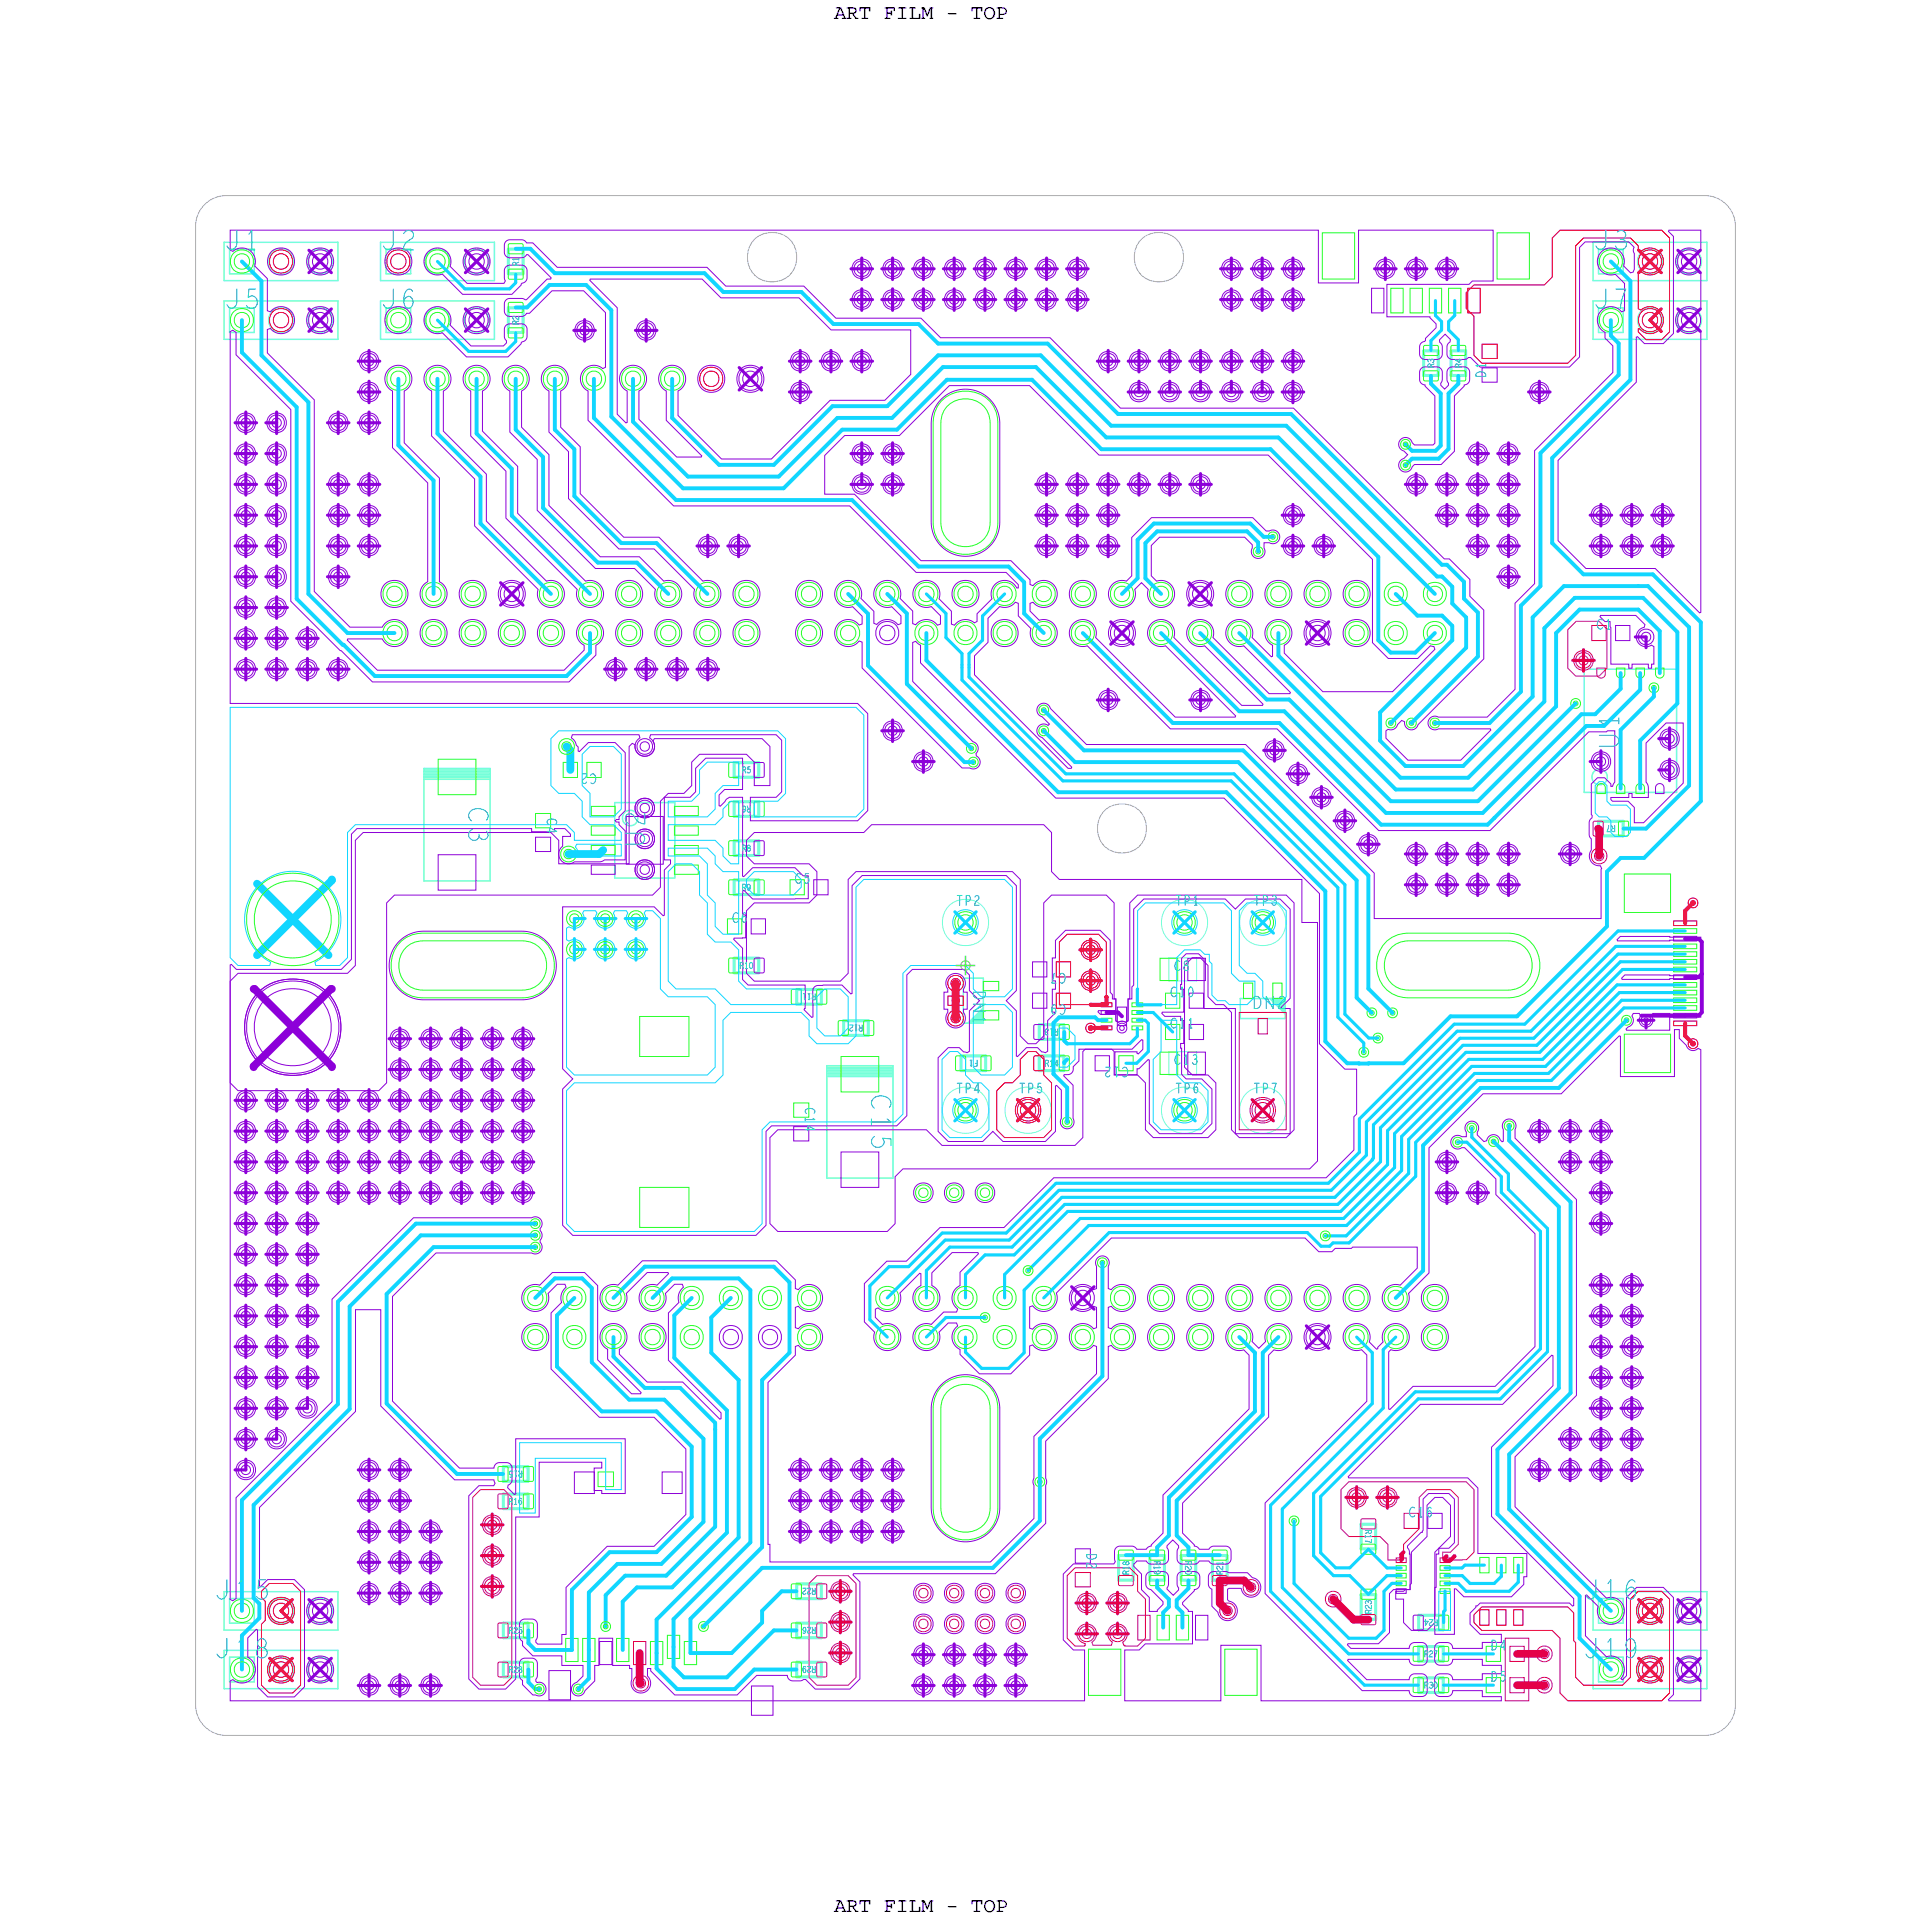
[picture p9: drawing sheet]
<svg xmlns="http://www.w3.org/2000/svg" width="125mm" height="125mm" viewBox="0 0 125 125" stroke-linecap="round" stroke-linejoin="round" font-family="sans-serif">
<defs><g id="words">
<g font-size="1.4" fill="#0097b7">
<text x="14.6" y="16.2">J1</text>
<text x="105.1" y="48.6" transform="rotate(-90 105.1 48.6)">U1</text>
<text x="41.9" y="55" transform="rotate(-90 41.9 55)">U2</text>
<text x="56.6" y="71.1" transform="rotate(90 56.6 71.1)">C15</text>
<text x="13.9" y="103.9">J15</text>
<text x="13.9" y="107.7">J18</text>
<text x="102.8" y="103.9">J16</text>
<text x="102.8" y="107.7">J19</text>
</g>
<g font-size="1.3">
<text x="54.2" y="1.2">ART FILM - TOP</text>
<text x="54.2" y="124.2">ART FILM - TOP</text>
</g>
<g font-size=".9" fill="#0097b7">
<text x="63.2" y="64.4" transform="rotate(90 63.2 64.4)">DN1</text>
<text x="81.4" y="65.5">DN2</text>
</g>
<g font-size=".7" fill="#0097b7">
<text x="96.5" y="24.5" transform="rotate(-90 96.5 24.5)">D1</text>
<text x="103.7" y="40.9">C1</text>
<text x="62.1" y="58.8">TP2</text>
<text x="76.3" y="58.8">TP1</text>
<text x="81.4" y="58.8">TP3</text>
<text x="76" y="64.7">C10</text>
<text x="52.3" y="71.9" transform="rotate(90 52.3 71.9)">C14</text>
<text x="62.1" y="71">TP4</text>
<text x="66.2" y="71">TP5</text>
<text x="73.3" y="69.3" transform="rotate(-180 73.3 69.3)">C12</text>
<text x="76" y="66.8">C11</text>
<text x="76.3" y="69.1">C13</text>
<text x="76.3" y="71">TP6</text>
<text x="81.4" y="71">TP7</text>
<text x="91.5" y="98.5">C16</text>
</g>
<g font-size=".4" fill="#0097b7">
<text x="33.7" y="17.3" transform="rotate(-90 33.7 17.3)">R1</text>
<text x="33.7" y="21.1" transform="rotate(-90 33.7 21.1)">R2</text>
<text x="93.1" y="23.9" transform="rotate(-90 93.1 23.9)">R3</text>
<text x="94.9" y="23.9" transform="rotate(-90 94.9 23.9)">R4</text>
<text x="48.2" y="50.2">R5</text>
<text x="48.8" y="52.3" transform="rotate(-180 48.8 52.3)">R6</text>
<text x="104.9" y="53.6" transform="rotate(-180 104.9 53.6)">R7</text>
<text x="48.2" y="55.3">R8</text>
<text x="48.2" y="57.8">R9</text>
<text x="48" y="62.9">R10</text>
<text x="53" y="64.5" transform="rotate(-180 53 64.5)">R11</text>
<text x="56" y="66.6" transform="rotate(-180 56 66.6)">R12</text>
<text x="63.5" y="68.8" transform="rotate(-180 63.5 68.8)">F1</text>
<text x="67.8" y="69.2">R14</text>
<text x="68.7" y="66.8" transform="rotate(-180 68.7 66.8)">R13</text>
<text x="33.9" y="95.5" transform="rotate(-180 33.9 95.5)">R15</text>
<text x="33" y="97.7">R16</text>
<text x="74.9" y="101.4" transform="rotate(90 74.9 101.4)">R19</text>
<text x="77" y="101.4" transform="rotate(90 77 101.4)">R20</text>
<text x="88.7" y="99.3" transform="rotate(90 88.7 99.3)">R17</text>
<text x="33" y="106.1">R25</text>
<text x="53" y="103.1" transform="rotate(-180 53 103.1)">R22</text>
<text x="53" y="105.7" transform="rotate(-180 53 105.7)">R26</text>
<text x="73.3" y="102.3" transform="rotate(-90 73.3 102.3)">R18</text>
<text x="79.4" y="102.3" transform="rotate(-90 79.4 102.3)">R21</text>
<text x="89.1" y="104.8" transform="rotate(-90 89.1 104.8)">R23</text>
<text x="92.5" y="107.6">R27</text>
<text x="93.4" y="105.2" transform="rotate(-180 93.4 105.2)">R24</text>
<text x="33" y="108.6">R28</text>
<text x="53" y="108.2" transform="rotate(-180 53 108.2)">R29</text>
<text x="92.5" y="109.6">R30</text>
</g>
</g></defs>
<!-- layer: Board Outline -->
<g fill="none" stroke="#acacac" stroke-width=".06">
<path d="M12.7 14.7v96zM14.7 12.7a2 2 0 0 0-2 2M14.7 12.7h96zM110.7 12.7a2 2 0 0 1 2 2M112.7 14.7v96zM12.7 110.7a2 2 0 0 0 2 2M14.7 112.7h96zM112.7 110.7a2 2 0 0 1-2 2"/>
<circle cx="50.1" cy="16.7" r="1.61"/>
<circle cx="75.3" cy="16.7" r="1.61"/>
<circle cx="72.9" cy="53.8" r="1.6"/>
</g>
<!-- layer: Components -->
<g fill="none" stroke="#75ffd9" stroke-width=".1">
<path d="M14.6 19.5h7.3zM14.6 19.5v2.5zM14.6 15.7h7.3zM14.6 15.7v2.5zM14.6 18.2h7.3zM14.9 20h1.6zM14.9 20v1.6zM14.9 16.2h1.6zM14.9 16.2v1.6zM14.9 17.8h1.6zM16.5 20v1.6zM16.5 16.2v1.6z"/>
<path d="M21.9 19.5v2.5zM21.9 15.7v2.5zM24.7 19.5h7.4zM24.7 19.5v2.5zM24.7 15.7h7.4zM24.7 15.7v2.5zM24.7 18.2h7.4zM25.1 20h1.6zM25.1 20v1.6zM25.1 16.2h1.6zM25.1 16.2v1.6zM25.1 17.8h1.6z"/>
<path d="M26.7 20v1.6zM26.7 16.2v1.6zM32.1 19.5v2.5zM32.1 15.7v2.5zM103.5 19.5h7.3zM103.5 19.5v2.5zM103.5 15.7h7.3zM103.5 15.7v2.5zM103.5 18.2h7.3zM103.8 20h1.6zM103.8 20v1.6zM103.8 16.2h1.6z"/>
<path d="M103.8 16.2v1.6zM103.8 17.8h1.6zM105.4 20v1.6zM105.4 16.2v1.6zM110.8 19.5v2.5zM110.8 15.7v2.5zM14.6 22h7.3zM14.9 21.6h1.6zM24.7 22h7.4zM25.1 21.6h1.6zM103.5 22h7.3zM103.8 21.6h1.6z"/>
<path d="M27.5 50h4.3zM27.5 50.1h4.3zM27.5 50.2h4.3zM27.5 50.3h4.3zM27.5 50.4h4.3zM27.5 50.5h4.3zM27.5 50.6h4.3zM27.5 49.9v7.3zM27.5 49.9h4.3zM27.5 57.2h4.3zM31.8 49.9v7.3zM39.9 52.1h3.9z"/>
<path d="M39.9 52.1v4.9zM39.9 57h3.9zM43.8 52.1v4.9zM102.9 51.5h6zM102.9 43.5h6zM102.9 43.5v8zM108.9 43.5v8zM53.7 76.5h4.3zM53.7 69.3h4.3zM53.7 69.4h4.3zM53.7 69.5h4.3zM53.7 69.6h4.3z"/>
<path d="M53.7 69.7h4.3zM53.7 69.8h4.3zM53.7 69.9h4.3zM53.7 69.2v7.3zM53.7 69.2h4.3zM58 69.2v7.3zM62.6 66.4h1.3zM62.6 63.5h1.3zM62.6 63.5v2.9zM62.9 66.4l1-1zM63 66.4l.9-.9zM63.1 66.4l.8-.8z"/>
<path d="M63.2 66.4l.7-.7zM63.3 66.4l.6-.6zM63.4 66.4l.5-.5zM63.5 66.4l.4-.4zM63.6 66.4l.3-.3zM63.7 66.4l.2-.2zM63.8 66.4l.1-.1zM63.9 63.5v2.9zM80.5 64.8v1.3zM80.5 64.8h3zM80.5 66.1h3zM82.5 64.8l1 1z"/>
<path d="M82.6 64.8l.9 .9zM82.7 64.8l.8 .8zM82.8 64.8l.7 .7zM82.9 64.8l.6 .6zM83 64.8l.5 .5zM83.1 64.8l.4 .4zM83.2 64.8l.3 .3zM83.3 64.8l.2 .2zM83.4 64.8l.1 .1zM83.5 64.8v1.3zM14.6 107.2h7.3zM14.6 107.2v2.5z"/>
<path d="M14.6 103.4h7.3zM14.6 103.4v2.5zM14.6 109.7h7.3zM14.6 105.9h7.3zM14.9 107.6v1.6zM14.9 103.8v1.6zM14.9 109.2h1.6zM14.9 105.4h1.6zM16.5 107.6v1.6zM16.5 103.8v1.6zM21.9 107.2v2.5zM21.9 103.4v2.5z"/>
<path d="M103.5 107.2h7.3zM103.5 107.2v2.5zM103.5 103.4h7.3zM103.5 103.4v2.5zM103.5 109.7h7.3zM103.5 105.9h7.3zM103.8 107.6v1.6zM103.8 103.8v1.6zM103.8 109.2h1.6zM103.8 105.4h1.6zM105.4 107.6v1.6zM105.4 103.8v1.6z"/>
<path d="M110.8 107.2v2.5zM110.8 103.4v2.5z"/>
<circle cx="18.2" cy="17" r=".81"/>
<circle cx="20.8" cy="17" r=".81"/>
<circle cx="28.4" cy="17" r=".81"/>
<circle cx="30.9" cy="17" r=".81"/>
<circle cx="107.1" cy="17" r=".81"/>
<circle cx="109.7" cy="17" r=".81"/>
<circle cx="18.2" cy="20.8" r=".81"/>
<circle cx="20.8" cy="20.8" r=".81"/>
<circle cx="28.4" cy="20.8" r=".81"/>
<circle cx="30.9" cy="20.8" r=".81"/>
<circle cx="107.1" cy="20.8" r=".81"/>
<circle cx="109.7" cy="20.8" r=".81"/>
<circle cx="40.9" cy="53.1" r=".5"/>
<circle cx="103.9" cy="50.5" r=".5"/>
<circle cx="18.2" cy="104.6" r=".81"/>
<circle cx="18.2" cy="108.4" r=".81"/>
<circle cx="20.8" cy="104.6" r=".81"/>
<circle cx="20.8" cy="108.4" r=".81"/>
<circle cx="107.1" cy="104.6" r=".81"/>
<circle cx="107.1" cy="108.4" r=".81"/>
<circle cx="109.7" cy="104.6" r=".81"/>
<circle cx="109.7" cy="108.4" r=".81"/>
</g>
<g fill="none" stroke="#75ffd9" stroke-width=".06">
<path d="M75.9 62.2v1.5zM75.9 62.2h1.8zM75.9 68.3v1.5zM75.9 68.3h1.8zM75.9 63.7h1.8zM75.9 69.8h1.8zM77.7 62.2v1.5zM77.7 68.3v1.5z"/>
<circle cx="62.7" cy="59.9" r="1.51"/>
<circle cx="76.9" cy="59.9" r="1.51"/>
<circle cx="82" cy="59.9" r="1.51"/>
<circle cx="62.7" cy="72.1" r="1.51"/>
<circle cx="66.8" cy="72.1" r="1.51"/>
<circle cx="76.9" cy="72.1" r="1.51"/>
<circle cx="82" cy="72.1" r="1.51"/>
</g>
<g fill="none" stroke="#75ffd9" stroke-width=".2">
<path d="M33 20h1zM33 16.2h1zM33 20v1.6zM33 17.8h1zM33 16.2v1.6zM34 20v1.6zM34 16.2v1.6zM33 21.6h1zM92.5 22.8h.9zM92.5 24.4h.9zM92.5 22.8v1.6zM93.4 22.8v1.6z"/>
<path d="M94.2 22.8h1zM94.2 24.4h1zM94.2 22.8v1.6zM95.2 22.8v1.6zM47.7 57.1v1zM47.7 58.1h1.6zM47.7 54.6v1zM47.7 55.6h1.6zM47.7 53h1.6zM47.7 52.1v.9zM47.7 49.5v1zM47.7 50.5h1.6z"/>
<path d="M47.7 57.1h1.6zM47.7 54.6h1.6zM47.7 52.1h1.6zM47.7 49.5h1.6zM49.3 57.1v1zM49.3 54.6v1zM49.3 52.1v.9zM49.3 49.5v1zM103.8 54.3h1.6zM103.8 53.3v1zM103.8 53.3h1.6zM105.4 53.3v1z"/>
<path d="M47.7 62.2v1zM47.7 63.2h1.6zM47.7 62.2h1.6zM49.3 62.2v1zM51.7 65.2h1.6zM51.7 64.3v.9zM51.7 64.3h1.6zM53.3 64.3v.9zM54.8 67.2h1.6zM54.8 66.3v.9zM54.8 66.3h1.6zM56.4 66.3v.9z"/>
<path d="M62.4 69.5h1.6zM62.4 68.6v.9zM62.4 68.6h1.6zM64 68.6v.9zM67.5 68.6v.9zM67.5 69.5h1.6zM67.5 67.5h1.6zM67.5 66.5v1zM67.5 68.6h1.6zM67.5 66.5h1.6zM69.1 68.6v.9zM69.1 66.5v1z"/>
<path d="M32.7 97v1zM32.7 98h1.6zM32.7 96.2h1.6zM32.7 95.2v1zM32.7 97h1.6zM32.7 95.2h1.6zM34.3 97v1zM34.3 95.2v1zM88.4 99h.9zM88.4 99v1.6zM89.3 99v1.6zM32.7 107.9v1z"/>
<path d="M32.7 108.9h1.6zM32.7 105.4v1zM32.7 106.4h1.6zM32.7 107.9h1.6zM32.7 105.4h1.6zM34.3 107.9v1zM34.3 105.4v1zM51.7 108.9h1.6zM51.7 107.9v1zM51.7 106.4h1.6zM51.7 105.4v1zM51.7 103.8h1.6z"/>
<path d="M51.7 102.9v.9zM51.7 107.9h1.6zM51.7 105.4h1.6zM51.7 102.9h1.6zM53.3 107.9v1zM53.3 105.4v1zM53.3 102.9v.9zM72.6 102.6h1zM72.6 101v1.6zM72.6 101h1zM73.6 101v1.6zM74.7 101h.9z"/>
<path d="M74.7 102.6h.9zM74.7 101v1.6zM75.6 101v1.6zM76.7 101h1zM76.7 102.6h1zM76.7 101v1.6zM77.7 101v1.6zM78.7 101h1zM78.7 102.6h1zM78.7 101v1.6zM79.7 101v1.6zM88.4 103.6h.9z"/>
<path d="M88.4 105.2h.9zM88.4 103.6v1.6zM88.4 100.6h.9zM89.3 103.6v1.6zM92.1 109v.9zM92.1 109.9h1.6zM92.1 106.9v1zM92.1 107.9h1.6zM92.1 105.8h1.6zM92.1 104.9v.9zM92.1 109h1.6zM92.1 106.9h1.6z"/>
<path d="M92.1 104.9h1.6zM93.7 109v.9zM93.7 106.9v1zM93.7 104.9v.9z"/>
</g>
<!-- layer: Nets -->
<g fill="none" stroke="#26ff26" stroke-width=".06">
<path d="M33 19.7h.9l.1 .5-.9 .1zM33 15.9l.9-.1 .1 .6-.9 .1zM33 17.5h.9l.1 .6h-.9zM85.9 15.1h2.1v3h-2.1zM90.3 18.7h.8v1.6h-.8zM91.6 18.7h.8v1.6h-.8zM92.8 18.7h.8v1.6h-.8zM94.1 18.7h.8v1.6h-.8zM97.2 15.1h2.1v3h-2.1zM33 21.3h.9l.1 .6h-.9zM61 26.2a2.12 2.12 0 0 1 2.4-.7 2.12 2.12 0 0 1 1.4 2v6.4a2.1 2.1 0 0 1-2.1 2.1 2.1 2.1 0 0 1-2.1-2.1v-6.4l.1-.8zM61.5 26.4a1.62 1.62 0 0 1 1.8-.4 1.62 1.62 0 0 1 1 1.5v6.4a1.6 1.6 0 0 1-1.6 1.6 1.6 1.6 0 0 1-1.6-1.6v-6.4l.1-.6z"/>
<path d="M81.5 35.6l.2-.1 .2 .1 .1 .2-.1 .2-.2 .1-.2-.1-.1-.2zM81.6 35.7h.1h.1v.2l-.1 .1-.1-.1zM82.4 34.6l.3-.1 .2 .1 .1 .3-.1 .2-.2 .1-.3-.1-.1-.2zM82.5 34.8l.2-.1 .1 .1v.1l-.1 .1-.2-.1zM91 30l.3-.1 .2 .1 .1 .2-.1 .2-.2 .1-.3-.1v-.2zM91 28.6l.3-.1 .2 .1 .1 .3-.1 .2-.2 .1-.3-.1v-.2zM91.1 30.1h.2h.1v.2l-.1 .1-.2-.1zM91.1 28.8l.2-.1 .1 .1v.1l-.1 .1-.2-.1zM92.5 24.1h.9v.6h-.9zM92.5 22.5l.9-.1v.6l-.9 .1zM94.2 24.1h.9l.1 .6h-.9zM94.2 22.5l.9-.1 .1 .6-.9 .1z"/>
<path d="M28.5 49.3h2.4v2.3h-2.4zM34.8 52.8h1v1h-1zM36.6 48.3l.2-.1 .2 .1 .1 .2-.1 .2-.2 .1-.2-.1-.1-.2zM36.6 49.5h.9v1h-.9zM36.7 55.3l.2-.1 .2 .1 .1 .2-.1 .2-.2 .1-.2-.1-.1-.2zM37.1 59.4l.2-.1 .2 .1 .1 .3-.1 .2-.2 .1-.2-.1-.1-.2zM38.1 49.5h.9v1h-.9zM38.4 54.9h1.5v.6h-1.5zM38.4 52.4h1.5v.6h-1.5zM38.4 53.6h1.5v.6h-1.5zM39.1 59.4l.2-.1 .2 .1 .1 .3-.1 .2-.2 .1-.2-.1-.1-.2zM41.1 59.4l.2-.1 .2 .1 .1 .3-.1 .2-.2 .1-.2-.1-.1-.2z"/>
<path d="M43.8 56.2h1.5v.6h-1.5zM43.8 54.9h1.5v.6h-1.5zM43.8 52.4h1.5v.6h-1.5zM43.8 53.6h1.5v.6h-1.5zM47.2 59.7h1v.9h-1zM47.3 52.1h.7l-.1 .9h-.6zM47.4 57.2h.6l-.1 .9h-.6zM47.4 49.5l.6 .1-.1 .9-.6-.1zM47.4 54.6h.6l-.1 .9h-.6zM49 52.1h.6v.9h-.6zM49 57.2h.6v.9h-.6zM51.3 57.1h.9v1h-.9z"/>
<path d="M62.8 48.4l.3-.1 .2 .1 .1 .2-.1 .2-.2 .1-.3-.1v-.2zM62.9 48.5h.2h.1v.2l-.1 .1-.2-.1zM63 49.3l.2-.1 .2 .1 .1 .2-.1 .2-.2 .1-.2-.1-.1-.2zM63.1 49.4l.1-.1 .1 .1v.2h-.1h-.1zM67.5 47.2l.3-.1 .2 .1 .1 .3-.1 .2-.2 .1-.3-.1v-.2zM67.5 45.9l.3-.1 .2 .1 .1 .2-.1 .2-.2 .1-.3-.1v-.2zM67.6 47.4l.2-.1 .1 .1v.1l-.1 .1-.2-.1zM67.6 46h.2h.1v.2l-.1 .1-.2-.1zM90.1 46.7l.2-.1 .3 .1v.3v.2l-.3 .1-.2-.1-.1-.2zM90.2 46.9l.1-.1 .2 .1v.1l-.2 .1-.1-.1zM91.4 46.7l.3-.1 .2 .1 .1 .3-.1 .2-.2 .1-.3-.1-.1-.2zM91.5 46.9l.2-.1 .1 .1v.1l-.1 .1-.2-.1z"/>
<path d="M92.9 46.7l.3-.1 .2 .1 .1 .3-.1 .2-.2 .1-.3-.1v-.2zM93 46.9l.2-.1 .1 .1v.1l-.1 .1-.2-.1zM102.1 45.5l.2-.1 .3 .1v.2v.2l-.3 .1-.2-.1-.1-.2zM102.2 45.6l.1-.1 .2 .1v.2h-.2h-.1zM103.8 51l.2-.1 .2 .1v.5h-.5zM105 43.4h.5v.4l-.1 .2h-.2l-.2-.1zM105.1 51l.2-.1 .2 .1v.5h-.5zM105.1 53.4h.7l-.1 .9-.6-.1zM105.5 56.8h3v2.5h-3zM106.2 43.4h.6v.4l-.1 .2h-.2l-.2-.1zM106.3 51l.2-.1 .2 .1 .1 .5h-.6zM107.2 44.4l.2-.1 .2 .1 .1 .3-.1 .2-.2 .1-.2-.1-.1-.2z"/>
<path d="M107.3 44.6l.1-.1 .1 .1v.1l-.1 .1-.1-.1zM107.5 43.4h.6v.4l-.2 .2h-.2l-.1-.1zM26.2 61l.5-.3 .8-.1h6.4a2.1 2.1 0 0 1 2.1 2.1 2.1 2.1 0 0 1-2.1 2.1h-6.4a2.12 2.12 0 0 1-2-1.4 2.12 2.12 0 0 1 .7-2.4zM26.4 61.5l.5-.3 .6-.1h6.4a1.6 1.6 0 0 1 1.6 1.6 1.6 1.6 0 0 1-1.6 1.6h-6.4a1.61 1.61 0 0 1-1.5-1 1.61 1.61 0 0 1 .4-1.8zM34.5 79.2l.3-.1 .2 .1 .1 .3-.1 .2-.2 .1-.3-.1-.1-.2zM34.6 79.4l.2-.1 .1 .1v.1l-.1 .1-.2-.1zM37.1 61.4l.2-.1 .2 .1 .1 .3-.1 .2-.2 .1-.2-.1-.1-.2zM39.1 61.4l.2-.1 .2 .1 .1 .3-.1 .2-.2 .1-.2-.1-.1-.2zM41.1 61.4l.2-.1 .2 .1 .1 .3-.1 .2-.2 .1-.2-.1-.1-.2zM41.5 66h3.2v2.6h-3.2zM41.5 77.1h3.2v2.6h-3.2zM47.4 62.2l.6 .1-.1 .9-.6-.1z"/>
<path d="M51.4 64.3h.6v.9h-.6zM51.5 71.6h1v1h-1zM53.1 64.3h.6l-.1 .9h-.5zM54.5 66.3h.6l-.1 .9h-.6zM54.6 68.6h2.5v2.3h-2.5zM56.1 66.3h.6v.9h-.6zM59.7 77.2h.3h.2l.1 .3-.1 .2-.2 .1-.3-.1v-.2zM61.7 77.2h.3h.2l.1 .3-.1 .2-.2 .1-.3-.1v-.2zM62.1 68.6h.6v.9h-.6zM63.7 68.6h.6v.9h-.6zM63.7 77.2h.3h.2l.1 .3-.1 .2-.2 .1-.3-.1v-.2zM63.9 65.6h1v.6h-1z"/>
<path d="M63.9 63.7h1v.6h-1zM68.8 66.6h.6v.9h-.6zM68.8 68.6h.6v.9h-.6zM69.1 72.6l.2-.1 .2 .1 .1 .3-.1 .2-.2 .1-.2-.1-.1-.2zM69.2 72.8l.1-.1 .1 .1v.1l-.1 .1-.1-.1zM71.5 66.1h.7v.3h-.7zM72.7 68.6h.9v.9h-.9zM73.5 65.6h.7v.3h-.7zM73.5 66.6h.7v.3h-.7zM73.5 66.1h.7v.3h-.7zM73.5 65.1h.7v.3h-.7zM75.3 68.3h1.2v1.5h-1.2z"/>
<path d="M75.3 62.2h1.2v1.5h-1.2zM75.7 66.5h.9v1h-.9zM75.7 64.5h.9v1h-.9zM80.8 63.8h.6v1h-.6zM82.7 63.8h.6v1h-.6zM88.3 68.1l.3-.1 .2 .1 .1 .2-.1 .3h-.2h-.3l-.1-.3zM88.4 68.3l.2-.1 .1 .1v.1l-.1 .1-.2-.1zM88.9 65.6l.2-.1 .2 .1 .1 .2-.1 .2-.2 .1-.2-.1-.1-.2zM89 65.7l.1-.1 .1 .1v.1l-.1 .1-.1-.1zM89.2 67.2l.3-.1 .2 .1 .1 .2-.1 .2-.2 .1-.3-.1v-.2zM89.3 67.3h.2h.1v.2l-.1 .1-.2-.1zM90.2 61l.5-.3 .8-.1h6.4a2.1 2.1 0 0 1 2.1 2.1 2.1 2.1 0 0 1-2.1 2.1h-6.4a2.12 2.12 0 0 1-2-1.4 2.12 2.12 0 0 1 .7-2.4z"/>
<path d="M90.2 65.6l.2-.1 .3 .1 .1 .2-.1 .2-.3 .1-.2-.1-.1-.2zM90.3 65.7l.1-.1 .2 .1v.1l-.2 .1-.1-.1zM90.4 61.5l.5-.3 .6-.1h6.4a1.6 1.6 0 0 1 1.6 1.6 1.6 1.6 0 0 1-1.6 1.6h-6.4a1.61 1.61 0 0 1-1.5-1 1.61 1.61 0 0 1 .4-1.8zM94.4 74l.3-.1 .2 .1 .1 .2-.1 .2-.2 .1-.3-.1-.1-.2zM94.5 74.1l.2-.1 .1 .1v.1l-.1 .1-.2-.1zM95.3 73l.3-.1 .2 .1 .1 .3-.1 .2-.2 .1-.3-.1v-.2zM95.4 73.2l.2-.1 .1 .1v.1l-.1 .1-.2-.1zM96.8 73.9l.2-.1 .2 .1 .1 .2-.1 .2-.2 .1-.2-.1-.1-.2zM96.9 74.1l.1-.1 .1 .1v.1l-.1 .1-.1-.1zM97.8 72.9l.2-.1 .2 .1 .1 .2-.1 .2-.2 .1-.2-.1-.1-.2zM97.9 73h.1h.1v.2l-.1 .1-.1-.1zM105.4 66l.2-.1 .3 .1v.3v.2l-.3 .1-.2-.1-.1-.2z"/>
<path d="M105.5 67.2h3v2.5h-3zM105.5 66.2l.1-.1 .2 .1v.1l-.2 .1-.1-.1zM108.7 65.3h1.5v.3h-1.5zM108.7 64.3h1.5v.3h-1.5zM108.7 64.8h1.5v.3h-1.5zM108.7 60.3h1.5v.3h-1.5zM108.7 61.3h1.5v.3h-1.5zM108.7 62.8h1.5v.3h-1.5zM108.7 63.8h1.5v.3h-1.5zM108.7 62.3h1.5v.3h-1.5zM108.7 61.8h1.5v.3h-1.5zM32.4 95.3h.6l-.1 .9h-.5z"/>
<path d="M34 95.3h.6v.9h-.6zM34 97l.6 .1v.9l-.6-.1zM34.5 80.8l.3-.1 .2 .1 .1 .2-.1 .2-.2 .1-.3-.1-.1-.2zM34.5 80l.3-.1 .2 .1 .1 .2-.1 .2-.2 .1-.3-.1-.1-.2zM34.6 80.9l.2-.1 .1 .1v.2h-.1h-.2zM34.6 80.2l.2-.1 .1 .1v.1l-.1 .1-.2-.1zM38.8 95.6h1v.9h-1zM61 90.2a2.12 2.12 0 0 1 2.4-.7 2.12 2.12 0 0 1 1.4 2v6.4a2.1 2.1 0 0 1-2.1 2.1 2.1 2.1 0 0 1-2.1-2.1v-6.4l.1-.8zM61.5 90.4a1.62 1.62 0 0 1 1.8-.4 1.62 1.62 0 0 1 1 1.5v6.4a1.6 1.6 0 0 1-1.6 1.6 1.6 1.6 0 0 1-1.6-1.6v-6.4l.1-.6zM63.7 85.3l.3-.1 .2 .1 .1 .3-.1 .2-.2 .1-.3-.1v-.2zM63.8 85.5l.2-.1 .1 .1v.1l-.1 .1-.2-.1zM66.5 82.3l.3-.1 .2 .1 .1 .2-.1 .2-.2 .1-.3-.1-.1-.2z"/>
<path d="M66.6 82.4h.2h.1v.2l-.1 .1-.2-.1zM67.3 96l.2-.1 .3 .1v.2v.2l-.3 .1-.2-.1-.1-.2zM67.4 96.2l.1-.1 .2 .1v.1l-.2 .1-.1-.1zM71.4 81.8l.2-.1 .2 .1 .1 .2-.1 .2-.2 .1-.2-.1-.1-.2zM71.5 81.9h.1h.1v.2l-.1 .1-.1-.1zM83.8 98.5h.2h.3l.1 .3-.1 .2-.3 .1-.2-.1-.1-.2zM83.9 98.7l.1-.1 .2 .1v.1l-.2 .1-.1-.1zM85.8 80l.3-.1 .2 .1 .1 .3-.1 .2-.2 .1-.3-.1v-.2zM85.9 80.2l.2-.1 .1 .1v.1l-.1 .1-.2-.1zM34 105.4h.6v.9h-.6zM34 108h.6v.9h-.6zM34.8 109.5l.2-.1 .3 .1v.2v.2l-.3 .1-.2-.1-.1-.2z"/>
<path d="M34.9 109.6l.1-.1 .1 .1v.2h-.1h-.1zM36.7 106.4h.8v1.5h-.8zM37.3 109.5l.3-.1 .2 .1 .1 .2-.1 .2-.2 .1-.3-.1-.1-.2zM37.4 109.6l.2-.1 .1 .1v.2h-.1h-.2zM37.8 106.4h.8v1.5h-.8zM39.1 105.4l.2-.1 .3 .1v.2v.2l-.3 .1-.2-.1-.1-.2zM39.2 105.6l.1-.1 .2 .1v.1l-.2 .1-.1-.1zM40 106.4h.8v1.5h-.8zM42.2 106.6h.8v1.5h-.8zM43.3 106.2h.8v1.5h-.8zM44.4 106.6h.8v1.5h-.8zM45.4 105.4l.3-.1 .2 .1 .1 .2-.1 .2-.2 .1-.3-.1v-.2z"/>
<path d="M45.5 105.6l.2-.1 .1 .1v.1l-.1 .1-.2-.1zM51.4 105.4h.6v.9h-.6zM51.4 102.9h.6v.9h-.6zM51.4 108h.6v.9h-.6zM70.7 107.1h2.1v3h-2.1zM72.7 100.7h.8l.1 .6h-.9zM74.7 102.3h.9v.6l-.9 .1zM74.7 100.7h.9v.6h-.9zM75.1 104.9h.8v1.6h-.8zM76.4 104.9h.8v1.6h-.8zM76.7 102.3h.9v.6l-.9 .1zM76.7 100.7h.9v.6h-.9z"/>
<path d="M78.8 100.7h.8l.1 .6h-.9zM79.5 107.1h2.1v3h-2.1zM88.4 103.2h.9v.6h-.9zM88.4 100.3h.9v.6h-.9zM90.7 102.7h.6v.3h-.6zM90.7 101.7h.6v.3h-.6zM90.7 102.2h.6v.3h-.6zM91.8 106.9l.6 .1v.9l-.6-.1zM91.8 109h.6v.9h-.6zM93.4 104.9h.7l-.1 .9h-.6zM93.5 106.9l.6 .1-.1 .9-.6-.1zM93.5 109h.6l-.1 .9h-.6z"/>
<path d="M93.5 103.2h.7v.3h-.7zM93.5 102.7h.7v.3h-.7zM93.5 102.2h.7v.3h-.7zM93.5 101.7h.7v.3h-.7zM96.1 101.1h.6v1h-.6zM96.5 106.9h.9v1h-.9zM96.5 108.9h.9v1h-.9zM97.2 101.1h.6v1h-.6zM98.3 101.1h.6v1h-.6z"/>
<circle cx="15.7" cy="17" r=".5"/>
<circle cx="15.7" cy="17" r=".76"/>
<circle cx="28.4" cy="17" r=".5"/>
<circle cx="28.4" cy="17" r=".76"/>
<circle cx="104.6" cy="17" r=".5"/>
<circle cx="104.6" cy="17" r=".76"/>
<circle cx="15.7" cy="20.8" r=".5"/>
<circle cx="15.7" cy="20.8" r=".76"/>
<circle cx="25.6" cy="38.6" r=".5"/>
<circle cx="25.6" cy="38.6" r=".76"/>
<circle cx="25.9" cy="20.8" r=".5"/>
<circle cx="25.9" cy="24.6" r=".5"/>
<circle cx="25.9" cy="20.8" r=".76"/>
<circle cx="25.9" cy="24.6" r=".76"/>
<circle cx="28.2" cy="38.6" r=".5"/>
<circle cx="28.2" cy="38.6" r=".76"/>
<circle cx="28.4" cy="20.8" r=".5"/>
<circle cx="28.4" cy="24.6" r=".5"/>
<circle cx="28.4" cy="24.6" r=".76"/>
<circle cx="28.4" cy="20.8" r=".76"/>
<circle cx="30.7" cy="38.6" r=".5"/>
<circle cx="30.7" cy="38.6" r=".76"/>
<circle cx="30.9" cy="24.6" r=".5"/>
<circle cx="30.9" cy="24.6" r=".76"/>
<circle cx="33.5" cy="24.6" r=".5"/>
<circle cx="33.5" cy="24.6" r=".76"/>
<circle cx="35.8" cy="38.6" r=".5"/>
<circle cx="35.8" cy="38.6" r=".76"/>
<circle cx="36" cy="24.6" r=".5"/>
<circle cx="36" cy="24.6" r=".76"/>
<circle cx="38.3" cy="38.6" r=".5"/>
<circle cx="38.3" cy="38.6" r=".76"/>
<circle cx="38.6" cy="24.6" r=".5"/>
<circle cx="38.6" cy="24.6" r=".76"/>
<circle cx="40.9" cy="38.6" r=".5"/>
<circle cx="40.9" cy="38.6" r=".76"/>
<circle cx="41.1" cy="24.6" r=".5"/>
<circle cx="41.1" cy="24.6" r=".76"/>
<circle cx="43.4" cy="38.6" r=".5"/>
<circle cx="43.4" cy="38.6" r=".76"/>
<circle cx="43.6" cy="24.6" r=".5"/>
<circle cx="43.6" cy="24.6" r=".76"/>
<circle cx="45.9" cy="38.6" r=".5"/>
<circle cx="45.9" cy="38.6" r=".76"/>
<circle cx="48.5" cy="38.6" r=".5"/>
<circle cx="48.5" cy="38.6" r=".76"/>
<circle cx="52.5" cy="38.6" r=".5"/>
<circle cx="52.5" cy="38.6" r=".76"/>
<circle cx="55.1" cy="38.6" r=".5"/>
<circle cx="55.1" cy="38.6" r=".76"/>
<circle cx="57.6" cy="38.6" r=".5"/>
<circle cx="57.6" cy="38.6" r=".76"/>
<circle cx="60.2" cy="38.6" r=".5"/>
<circle cx="60.2" cy="38.6" r=".76"/>
<circle cx="62.7" cy="38.6" r=".5"/>
<circle cx="62.7" cy="38.6" r=".76"/>
<circle cx="65.2" cy="38.6" r=".5"/>
<circle cx="65.2" cy="38.6" r=".76"/>
<circle cx="67.8" cy="38.6" r=".5"/>
<circle cx="67.8" cy="38.6" r=".76"/>
<circle cx="70.3" cy="38.6" r=".5"/>
<circle cx="70.3" cy="38.6" r=".76"/>
<circle cx="72.9" cy="38.6" r=".5"/>
<circle cx="72.9" cy="38.6" r=".76"/>
<circle cx="75.4" cy="38.6" r=".5"/>
<circle cx="75.4" cy="38.6" r=".76"/>
<circle cx="80.5" cy="38.6" r=".5"/>
<circle cx="80.5" cy="38.6" r=".76"/>
<circle cx="83" cy="38.6" r=".5"/>
<circle cx="83" cy="38.6" r=".76"/>
<circle cx="85.6" cy="38.6" r=".5"/>
<circle cx="85.6" cy="38.6" r=".76"/>
<circle cx="88.1" cy="38.6" r=".5"/>
<circle cx="88.1" cy="38.6" r=".76"/>
<circle cx="90.6" cy="38.6" r=".5"/>
<circle cx="90.6" cy="38.6" r=".76"/>
<circle cx="93.2" cy="38.6" r=".5"/>
<circle cx="93.2" cy="38.6" r=".76"/>
<circle cx="104.6" cy="20.8" r=".5"/>
<circle cx="104.6" cy="20.8" r=".76"/>
<circle cx="19" cy="59.7" r="2.52"/>
<circle cx="19" cy="59.7" r="3"/>
<circle cx="25.6" cy="41.1" r=".5"/>
<circle cx="25.6" cy="41.1" r=".76"/>
<circle cx="28.2" cy="41.1" r=".5"/>
<circle cx="28.2" cy="41.1" r=".76"/>
<circle cx="30.7" cy="41.1" r=".5"/>
<circle cx="30.7" cy="41.1" r=".76"/>
<circle cx="33.2" cy="41.1" r=".5"/>
<circle cx="33.2" cy="41.1" r=".76"/>
<circle cx="35.8" cy="41.1" r=".5"/>
<circle cx="35.8" cy="41.1" r=".76"/>
<circle cx="36.8" cy="48.5" r=".51"/>
<circle cx="36.9" cy="55.5" r=".51"/>
<circle cx="37.3" cy="59.7" r=".51"/>
<circle cx="38.3" cy="41.1" r=".5"/>
<circle cx="38.3" cy="41.1" r=".76"/>
<circle cx="39.3" cy="59.7" r=".51"/>
<circle cx="40.9" cy="41.1" r=".5"/>
<circle cx="40.9" cy="41.1" r=".76"/>
<circle cx="41.3" cy="59.7" r=".51"/>
<circle cx="43.4" cy="41.1" r=".5"/>
<circle cx="43.4" cy="41.1" r=".76"/>
<circle cx="45.9" cy="41.1" r=".5"/>
<circle cx="45.9" cy="41.1" r=".76"/>
<circle cx="48.5" cy="41.1" r=".5"/>
<circle cx="48.5" cy="41.1" r=".76"/>
<circle cx="52.5" cy="41.1" r=".5"/>
<circle cx="52.5" cy="41.1" r=".76"/>
<circle cx="55.1" cy="41.1" r=".5"/>
<circle cx="55.1" cy="41.1" r=".76"/>
<circle cx="60.2" cy="41.1" r=".5"/>
<circle cx="60.2" cy="41.1" r=".76"/>
<circle cx="62.7" cy="59.9" r=".5"/>
<circle cx="62.7" cy="41.1" r=".5"/>
<circle cx="62.7" cy="41.1" r=".76"/>
<circle cx="62.7" cy="59.9" r=".71"/>
<circle cx="65.2" cy="41.1" r=".5"/>
<circle cx="65.2" cy="41.1" r=".76"/>
<circle cx="67.8" cy="41.1" r=".5"/>
<circle cx="67.8" cy="41.1" r=".76"/>
<circle cx="70.3" cy="41.1" r=".5"/>
<circle cx="70.3" cy="41.1" r=".76"/>
<circle cx="75.4" cy="41.1" r=".5"/>
<circle cx="75.4" cy="41.1" r=".76"/>
<circle cx="76.9" cy="59.9" r=".5"/>
<circle cx="76.9" cy="59.9" r=".71"/>
<circle cx="77.9" cy="41.1" r=".5"/>
<circle cx="77.9" cy="41.1" r=".76"/>
<circle cx="80.5" cy="41.1" r=".5"/>
<circle cx="80.5" cy="41.1" r=".76"/>
<circle cx="82" cy="59.9" r=".5"/>
<circle cx="82" cy="59.9" r=".71"/>
<circle cx="83" cy="41.1" r=".5"/>
<circle cx="83" cy="41.1" r=".76"/>
<circle cx="88.1" cy="41.1" r=".5"/>
<circle cx="88.1" cy="41.1" r=".76"/>
<circle cx="90.6" cy="41.1" r=".5"/>
<circle cx="90.6" cy="41.1" r=".76"/>
<circle cx="93.2" cy="41.1" r=".5"/>
<circle cx="93.2" cy="41.1" r=".76"/>
<circle cx="37.3" cy="61.7" r=".51"/>
<circle cx="39.3" cy="61.7" r=".51"/>
<circle cx="41.3" cy="61.7" r=".51"/>
<circle cx="60" cy="77.5" r=".51"/>
<circle cx="62" cy="77.5" r=".51"/>
<circle cx="62.7" cy="72.1" r=".5"/>
<circle cx="62.7" cy="72.1" r=".71"/>
<circle cx="64" cy="77.5" r=".51"/>
<circle cx="76.9" cy="72.1" r=".5"/>
<circle cx="76.9" cy="72.1" r=".71"/>
<circle cx="34.8" cy="86.8" r=".5"/>
<circle cx="34.8" cy="84.3" r=".5"/>
<circle cx="34.8" cy="84.3" r=".76"/>
<circle cx="34.8" cy="86.8" r=".76"/>
<circle cx="37.3" cy="84.3" r=".5"/>
<circle cx="37.3" cy="86.8" r=".5"/>
<circle cx="37.3" cy="86.8" r=".76"/>
<circle cx="37.3" cy="84.3" r=".76"/>
<circle cx="39.8" cy="86.8" r=".5"/>
<circle cx="39.8" cy="84.3" r=".5"/>
<circle cx="39.8" cy="84.3" r=".76"/>
<circle cx="39.8" cy="86.8" r=".76"/>
<circle cx="42.4" cy="86.8" r=".5"/>
<circle cx="42.4" cy="84.3" r=".5"/>
<circle cx="42.4" cy="86.8" r=".76"/>
<circle cx="42.4" cy="84.3" r=".76"/>
<circle cx="44.9" cy="84.3" r=".5"/>
<circle cx="44.9" cy="86.8" r=".5"/>
<circle cx="44.9" cy="86.8" r=".76"/>
<circle cx="44.9" cy="84.3" r=".76"/>
<circle cx="47.5" cy="84.3" r=".5"/>
<circle cx="47.5" cy="84.3" r=".76"/>
<circle cx="50" cy="84.3" r=".5"/>
<circle cx="50" cy="84.3" r=".76"/>
<circle cx="52.5" cy="84.3" r=".5"/>
<circle cx="52.5" cy="86.8" r=".5"/>
<circle cx="52.5" cy="86.8" r=".76"/>
<circle cx="52.5" cy="84.3" r=".76"/>
<circle cx="57.6" cy="86.8" r=".5"/>
<circle cx="57.6" cy="84.3" r=".5"/>
<circle cx="57.6" cy="86.8" r=".76"/>
<circle cx="57.6" cy="84.3" r=".76"/>
<circle cx="60.2" cy="84.3" r=".5"/>
<circle cx="60.2" cy="86.8" r=".5"/>
<circle cx="60.2" cy="86.8" r=".76"/>
<circle cx="60.2" cy="84.3" r=".76"/>
<circle cx="62.7" cy="86.8" r=".5"/>
<circle cx="62.7" cy="84.3" r=".5"/>
<circle cx="62.7" cy="86.8" r=".76"/>
<circle cx="62.7" cy="84.3" r=".76"/>
<circle cx="65.2" cy="84.3" r=".5"/>
<circle cx="65.2" cy="86.8" r=".5"/>
<circle cx="65.2" cy="84.3" r=".76"/>
<circle cx="65.2" cy="86.8" r=".76"/>
<circle cx="67.8" cy="84.3" r=".5"/>
<circle cx="67.8" cy="86.8" r=".5"/>
<circle cx="67.8" cy="86.8" r=".76"/>
<circle cx="67.8" cy="84.3" r=".76"/>
<circle cx="70.3" cy="86.8" r=".5"/>
<circle cx="70.3" cy="86.8" r=".76"/>
<circle cx="72.9" cy="86.8" r=".5"/>
<circle cx="72.9" cy="84.3" r=".5"/>
<circle cx="72.9" cy="86.8" r=".76"/>
<circle cx="72.9" cy="84.3" r=".76"/>
<circle cx="75.4" cy="84.3" r=".5"/>
<circle cx="75.4" cy="86.8" r=".5"/>
<circle cx="75.4" cy="86.8" r=".76"/>
<circle cx="75.4" cy="84.3" r=".76"/>
<circle cx="77.9" cy="84.3" r=".5"/>
<circle cx="77.9" cy="86.8" r=".5"/>
<circle cx="77.9" cy="86.8" r=".76"/>
<circle cx="77.9" cy="84.3" r=".76"/>
<circle cx="80.5" cy="86.8" r=".5"/>
<circle cx="80.5" cy="84.3" r=".5"/>
<circle cx="80.5" cy="86.8" r=".76"/>
<circle cx="80.5" cy="84.3" r=".76"/>
<circle cx="83" cy="86.8" r=".5"/>
<circle cx="83" cy="84.3" r=".5"/>
<circle cx="83" cy="86.8" r=".76"/>
<circle cx="83" cy="84.3" r=".76"/>
<circle cx="85.6" cy="84.3" r=".5"/>
<circle cx="85.6" cy="84.3" r=".76"/>
<circle cx="88.1" cy="84.3" r=".5"/>
<circle cx="88.1" cy="86.8" r=".5"/>
<circle cx="88.1" cy="84.3" r=".76"/>
<circle cx="88.1" cy="86.8" r=".76"/>
<circle cx="90.6" cy="84.3" r=".5"/>
<circle cx="90.6" cy="86.8" r=".5"/>
<circle cx="90.6" cy="86.8" r=".76"/>
<circle cx="90.6" cy="84.3" r=".76"/>
<circle cx="93.2" cy="86.8" r=".5"/>
<circle cx="93.2" cy="84.3" r=".5"/>
<circle cx="93.2" cy="86.8" r=".76"/>
<circle cx="93.2" cy="84.3" r=".76"/>
<circle cx="15.7" cy="104.6" r=".5"/>
<circle cx="15.7" cy="108.4" r=".5"/>
<circle cx="15.7" cy="108.4" r=".76"/>
<circle cx="15.7" cy="104.6" r=".76"/>
<circle cx="104.6" cy="104.6" r=".5"/>
<circle cx="104.6" cy="108.4" r=".5"/>
<circle cx="104.6" cy="104.6" r=".76"/>
<circle cx="104.6" cy="108.4" r=".76"/>
</g>
<g fill="none" stroke="#11d6ff" stroke-width=".25">
<path d="M15.7 17l1.3 1.2zM17 18.2v4.9zM33.5 16.2h.9zM33.5 20h.7zM34.2 20l1.5-1.5zM34.4 16.2l1.6 1.5zM35.7 18.5h2.4zM36 17.7h9.8zM38.1 18.5l1.6 1.6zM45.8 17.7l1.2 1.3zM47 19h5zM52 19l.5 .4z"/>
<path d="M52.5 19.4l1.6 1.6zM52.5 19.4h.1M104.6 17l1.3 1.2zM105.9 18.2v6.5zM15.7 22.9l3.6 3.5zM15.7 20.8v2.1zM17 23.1l3 3zM19.3 38.9l3 3zM19.3 26.4v12.5zM20 26.1v12.5zM20 38.6l2.6 2.5zM25.9 28.9l2.3 2.3z"/>
<path d="M25.9 24.6v4.3zM28.2 31.2v7.4zM28.4 28.2l2.8 2.7zM28.4 24.6v3.6zM30.9 28.2l2.3 2.2zM30.9 24.6v3.6zM31.2 34l4.6 4.6zM31.2 30.9v3.1zM33.2 30.4v3.1zM33.2 33.5l5.1 5.1zM33.5 27.9l1.8 1.8zM33.5 24.6v3.3z"/>
<path d="M35.3 33l3.5 3.5zM35.3 29.7v3.3zM36 24.6v3.3zM36 27.9l1.3 1.3zM37.3 32.2l3 3.1zM37.3 29.2v3zM38.6 27.1l5.3 5.4zM38.6 24.6v2.5zM38.8 36.5h2.6zM39.7 20.1v7zM39.7 27.1l4.7 4.6zM40.3 35.3h2.3z"/>
<path d="M41.1 27.4l3.6 3.5zM41.1 24.6v2.8zM41.4 36.5l2 2.1zM42.6 35.3l3.3 3.3zM43.6 27.1l3.1 3.1zM43.6 24.6v2.5zM43.9 32.5h11.4zM44.4 31.7h6.5zM44.7 30.9h5.9zM46.7 30.2h3.6zM54.1 26.4h3.5zM54.1 26.4l-3.8 3.8z"/>
<path d="M54.1 21h5.6zM54.4 27.1h3.5zM54.4 27.1l-3.8 3.8zM54.7 27.9h3.6zM54.7 27.9l-3.8 3.8zM55.1 38.6l1.3 1.3zM55.3 32.5l4.4 4.3zM56.4 39.9v3.3zM57.6 26.4l3.3-3.3zM57.6 38.6l1.3 1.2zM58.9 39.8v4.6zM59.7 36.8h5.8z"/>
<path d="M59.7 21l1.2 1.3zM60.9 23.1h6.7zM60.9 22.3h7.1zM61.2 23.8h6.1zM61.2 23.8l-3.3 3.3zM61.5 24.7h5.5zM61.5 24.7l-3.2 3.2zM65.5 36.8l1 1zM66.5 39.8l1.3 1.3zM66.5 37.8v2zM67 24.7l4.5 4.5zM67.3 23.8l4.5 4.6z"/>
<path d="M67.6 23.1l4.6 4.5zM68 22.3l4.6 4.6zM71.5 29.2h11zM71.8 28.4h11.2zM72.2 27.6h11.3zM72.6 26.9h11.2zM72.9 38.6l1-1zM73.9 35.1l1-1.1zM73.9 35.1v2.5zM74.4 37.6l1 1zM74.4 35.3v2.3zM74.9 34h6.3z"/>
<path d="M75.1 34.5l-.7 .8zM75.1 34.5h5.9zM81 34.5l.7 .7zM81.2 34l.9 .9zM81.7 35.2v.6zM82.1 34.9h.6zM82.5 29.2l7 7zM83 28.4l10.2 10.2zM83.5 27.6l9.8 9.8zM83.8 26.9l9.8 9.8zM89.5 36.2v5.4zM90.6 38.6l1.4 1.4z"/>
<path d="M91.3 28.9l.4 .4zM91.7 29.8h1.7zM91.7 29.3h1.5zM91.7 29.8l-.4 .4zM92 40h1.6zM92.9 24.4v.5zM92.9 24.9l.7 .7zM93.2 29.3l.4-.4zM93.3 37.4h.3zM93.4 29.8l.7-.6zM93.6 25.6v3.3zM93.6 36.7h.4z"/>
<path d="M93.6 37.4l.7 .7zM93.6 40l.7 .6zM94 36.7l1.1 1.1zM94.1 25.6l.6-.7zM94.1 25.6v3.6zM94.3 38.1v1.1zM94.3 39.2l.9 .9zM94.7 24.4v.5zM95.1 38.9l.9 .9zM95.1 37.8v1.1zM96 39.8v2.8zM98.8 39.3l1.2-1.2z"/>
<path d="M98.8 39.3v5.6zM100 29.4v8.7zM100.8 29.7l5.1-5zM100.8 29.7v5.6zM100.8 35.3l2 2zM101.6 38.1h4.8zM102.3 38.8h4.4zM102.6 39.6l-1.5 1.5zM102.6 39.6h3.8zM102.8 37.3h4.5zM104.6 21.8l.5 .5zM104.6 20.8v1z"/>
<path d="M105.1 24.3l-5.1 5.1zM105.1 22.3v2zM106.4 38.1h.1M106.4 39.6l1.4 1.4zM106.4 38.1h.6zM106.7 38.8l2.2 2.2zM107 38.1l2.7 2.6zM107.3 37.3l3.2 3.1zM22.3 41.9h.1M22.3 41.9l2 2zM22.6 41.1h3zM24.3 43.9h12.5z"/>
<path d="M36.8 43.9l1.5-1.5zM38.3 41.1v1.3zM56.4 43.2l6.2 6.3zM58.9 44.4l4.2 4.2zM60.2 42.9l8.5 8.5zM60.2 41.1v1.8zM62.6 49.5h.6zM67.8 46.1l2.6 2.6zM67.8 47.5l2 2zM68.7 51.4h10.9zM69.8 49.5h10.6zM70.3 41.1l5.9 5.9z"/>
<path d="M70.4 48.7h10.3zM75.4 41.1l5.1 5.1zM76.2 47h6.9zM77.9 41.1l4.4 4.3zM79.6 51.4l6.5 6.5zM80.4 49.5l7.7 7.7zM80.5 46.2h2.9zM80.5 41.1l10.1 10.2zM80.7 48.7l8.2 8.2zM82.3 45.4h1.4zM83 42.6l8 7.9zM83 41.1v1.5z"/>
<path d="M83.1 47l6.6 6.6zM83.4 46.2l6.6 6.6zM83.7 45.4l6.6 6.6zM86.1 57.9v9.7zM88.1 57.2v7.6zM88.9 56.9v7.3zM89.5 41.6l.8 .8zM89.6 48.1l1.7 1.6zM89.6 46.3v1.8zM89.7 53.6h6.9zM90 52.8h6.3zM90.3 42.4h1.6z"/>
<path d="M90.3 47l4.9-4.9zM90.3 52h5.7zM90.6 51.3h5.1zM91 50.5h4.3zM91.3 49.7h3.7zM93.2 41.1l-1.3 1.3zM93.2 47h3.5zM94.3 41.6l-4.7 4.7zM94.3 40.6v1zM95 49.7l4.5-4.5zM95.2 40.1v2zM95.3 50.5l5-4.9z"/>
<path d="M96 42.6l-4.3 4.4zM96.3 52.8l6.4-6.4zM96.6 53.6l.5-.5zM97.1 53.1l5.9-6zM97.1 53.1h.1M98.8 44.9l-2.1 2.1zM99.5 40.1l2.1-2zM99.5 40.1v5.1zM100.3 40.8l2-2zM100.3 40.8v4.8zM101.1 45.9l-5.4 5.4zM101.1 41.1v4.8z"/>
<path d="M102.3 45.7l-6.3 6.3zM102.7 46.4h.9zM103 47.1h1.2zM103.6 46.4l1.6-1.7zM104.2 47.1l2.3-2.3zM104.4 56.6l.8-.9zM104.4 56.6v3.6zM105.2 47.4l2.2-2.2zM105.2 43.7v1zM105.2 47.4v3.8zM105.2 55.7h1.6zM105.4 53.8h1.5z"/>
<path d="M106.5 43.7v1.1zM106.5 48.1v3.1zM106.8 55.7l3.7-3.7zM107.4 44.7v.5zM107.8 41v2.7zM108.9 45.7l-2.4 2.4zM108.9 41v4.7zM109.7 51l-2.8 2.8zM109.7 40.7v10.3zM110.5 40.4v11.6zM27 79.5l-5.1 5zM27 79.5h7.8z"/>
<path d="M68.4 69.7h.1M68.4 66.4l.4-.3zM68.4 66.4v3.3zM68.4 69.7l.9 .9zM68.8 66.1h2.3zM69.1 69v.1zM69.1 67.6l.2 .2zM69.1 67v.6zM69.3 70.6v2.3zM69.3 68.8l-.2 .2zM71.1 66.1l.2 .2zM71.3 66.3h.6z"/>
<path d="M86.1 67.6l1.4 1.4zM87.5 69h.7zM88.1 64.8l1 1zM88.2 69h.1M88.3 69.1h.6zM88.9 64.2l1.5 1.6zM88.9 69.1h.1M88.9 69h2.2zM91.1 69l3.1-3zM92.4 74.4v8.1zM94.2 66h4.3zM96.2 70.7h5z"/>
<path d="M96.2 70.7l-3.8 3.7zM97 74.1l4.2 4.3zM98 73.1v1zM98 74.1l4 4zM98.5 66l5.9-5.8zM101.2 78.4v11.7zM102 78.1v12.4zM105.6 66.3l-4.4 4.4zM15.7 97.4v7.2zM16.5 97.7v6.1zM21.9 91.2l-6.2 6.2zM21.9 84.5v6.7z"/>
<path d="M22.7 91.5l-6.2 6.2zM22.7 84.8v6.7zM25.1 91.1l4.6 4.6zM25.1 84v7.1zM27.3 80.2l-4.6 4.6zM27.3 80.2h7.5zM28.2 81l-3.1 3zM28.2 81h6.6zM29.7 95.7h3zM36 83l-1.2 1.3zM36 83h1.8zM36.2 88.7l2.9 3z"/>
<path d="M36.2 85.4l1.1-1.1zM36.2 85.4v3.3zM37.8 83l.6 .6zM38.4 83.6v4.9zM38.4 88.5l2.5 2.4zM39.1 91.7h3.5zM39.8 84.3l2.1-2zM39.8 86.8v1.3zM39.8 88.1l2.1 2zM40.9 90.9h2.2zM41.9 82.3h8.4zM41.9 90.1h1.2z"/>
<path d="M42.6 91.7l2.3 2.2zM43.1 90.1h.1M43.1 90.1h1.1zM43.1 90.9l2.6 2.5zM43.6 83l-1.2 1.3zM43.6 83h4.4zM43.8 88.2l3.4 3.4zM43.8 85.4v2.8zM44.2 90.1l2.2 2.3zM44.9 93.9v4.6zM44.9 84.3l-1.1 1.1zM45.7 98.8l-2.8 2.8z"/>
<path d="M45.7 93.4v5.4zM46.2 87.8l1.8 1.8zM46.2 85.6l1.3-1.3zM46.2 85.6v2.2zM46.4 92.8h.1M46.4 92.8v6.3zM46.4 92.4v.4zM47.2 99.5l-3.6 3.6zM47.2 91.6v7.9zM48 83l.7 .8zM48 89.6v10.2zM48.7 83.8v16.4z"/>
<path d="M49.5 89.6v10.9zM50.3 82.3l1 1zM51.3 87.8l-1.8 1.8zM51.3 83.3v4.5zM67.5 93.4l4.1-4zM67.5 93.4v2.8zM67.5 96.2v2.6zM71.6 82v7.4zM75.9 97.2l5.6-5.5zM75.9 97.2v2.5zM76.4 99.7l.8 .8zM76.4 97.5l5.6-5.6z"/>
<path d="M76.4 97.5v2.2zM80.5 86.8l1 1zM81.5 87.8v3.9zM82 87.8l1-1zM82 87.8v4.1zM92.4 82.5l-1.8 1.8zM97.2 98.3l5.4 5.4zM97.2 94.1v4.2zM98 94.5l4-4zM98 94.5v3.5zM98 98l5.9 5.9zM101.2 90.1l-4 4z"/>
<path d="M15.7 106.2v2.2zM16.5 103.8l.3 .3zM16.8 105.1l-1.1 1.1zM16.8 104.1v1zM34.3 105.9v.8zM34.3 108.4v.8zM34.3 106.7l.5 .4zM34.3 109.2l.5 .5zM34.8 109.7h.2zM34.8 107.1h2.3zM37.1 103.2l2.5-2.4zM37.1 103.2v3.9z"/>
<path d="M37.6 109.7l.6-.7zM38.2 103.4l1.9-1.8zM38.2 103.4v3.7zM38.2 107.2v1.8zM39.3 103.6v2zM39.6 100.8h3zM40.1 101.6h2.8zM40.4 104v3.1zM40.6 102.3l-1.3 1.3zM40.6 102.3h2.7zM41.4 103.1h2.2zM41.4 103.1l-1 .9z"/>
<path d="M42.6 100.8l2.3-2.3zM42.6 105.2l5.4-5.4zM42.6 105.2v2.1zM42.6 107.3v1.1zM42.6 108.4l1.4 1.3zM43.3 102.3l3.1-3.2zM43.7 108.3l.7 .6zM43.7 106.9v1.4zM43.7 105.2v1.7zM44 109.7h3.7zM44.4 108.9h2.8zM44.8 107.3h2.7z"/>
<path d="M44.8 105.1v2.2zM45.7 105.6l3.8-3.8zM47.5 107.3l2-1.9zM48.7 100.2l-5 5zM49 108.4l-1.3 1.3zM49 108.4h2.7zM49.5 104.6l1.3-1.3zM49.5 104.6v.8zM49.5 101.8h15zM49.5 100.5l-4.7 4.6zM50.3 105.9l-3.1 3zM50.3 105.9h1.4z"/>
<path d="M50.8 103.3h.9zM64.5 101.8l3-3zM73.1 101h2zM75.1 103.1l.8 .8zM75.1 102.6v.5zM75.1 100.5l.8-.8zM75.1 100.5v.5zM75.5 104.7v1zM75.9 104.3l-.4 .4zM75.9 103.9v.4zM76.4 104.3l.4 .4zM76.4 103.9l.8-.7z"/>
<path d="M76.4 103.9v.4zM76.8 104.7v1zM77.2 102.6v.6zM77.2 100.5v.5zM77.2 101h2zM102.6 106.4l2 2zM102.6 103.7v2.7zM103.9 103.9l.7 .7z"/>
</g>
<g fill="none" stroke="#11d6ff" stroke-width=".2">
<path d="M28.4 17l1.8 1.8zM30.2 18.8h2.9zM33.1 18.8l.4-.4zM33.5 17.8v.6zM93.2 19.5v1zM94.5 19.5v1zM28.4 20.8l2 2zM30.4 22.8h2.4zM32.8 22.8l.7-.6zM33.5 21.6v.6zM60.2 38.6l1.2 1.2zM61.4 39.8v1.6z"/>
<path d="M65.2 38.6l-1.4 1.4zM92.9 22.1v.7zM93.2 20.5l.4 .4zM93.6 21.4l-.7 .7zM93.6 20.9v.5zM94.1 20.9l.4-.4zM94.1 20.9v.5zM94.1 21.4l.6 .7zM94.7 22.1v.7zM37.3 59.7v.7zM37.3 59.7h.7zM38.6 59.7h.7z"/>
<path d="M39.3 59.7v.7zM39.3 59.7h.7zM40.6 59.7h.7zM41.3 59.7v.7zM41.3 59.7h.7zM61.4 41.4l1.1 1zM62 59.2l.7 .7zM62.5 43.2v.1zM62.5 43.3v.9zM62.5 42.4v.8zM62.5 44.2l6.5 6.5zM62.7 59.9l.7-.7z"/>
<path d="M62.7 59.9l.7 .7zM62.9 44l6.3 6.3zM62.9 43.3v.7zM62.9 43.2v.1zM62.9 42.4v.8zM63.8 41.6l-.9 .8zM63.8 40v1.6zM69 50.7h10.9zM69.2 50.3h10.9zM76.2 59.2l.7 .7zM76.9 59.9l.7-.7zM76.9 59.9l.7 .7z"/>
<path d="M79.9 50.7l7 6.9zM80.1 50.3l7.2 7.2zM81.3 59.2l.7 .7zM82 59.9l.7-.7zM82 59.9l.7 .7zM86.9 57.6v8.5zM87.3 57.5v8.4zM37.3 61.7v.7zM37.3 61v.7zM37.3 61.7h.7zM38.6 61.7h.7zM39.3 61.7v.7z"/>
<path d="M39.3 61v.7zM39.3 61.7h.7zM40.6 61.7h.7zM41.3 61.7v.7zM41.3 61v.7zM41.3 61.7h.7zM62 72.8l.7-.7zM62 71.4l.7 .7zM62 60.6l.7-.7zM62.7 72.1l.7-.7zM62.7 72.1l.7 .7zM68.6 76.8h17.7z"/>
<path d="M68.6 76.8l-3.3 3.3zM68.8 77.3h17.7zM68.8 77.3l-3.3 3.2zM69 77.8l-3.3 3.2zM69 77.8h17.7zM69.1 78.2l-3.2 3.3zM69.1 78.2h17.8zM69.3 67.8h4.1zM69.3 78.7l-4.1 4.1zM69.3 78.7h17.8zM70.1 79.1h17.2zM70.7 79.6l-4.2 4.2z"/>
<path d="M70.7 79.6h16.7zM73.1 69h.7zM73.4 67.8l.5-.5zM73.8 69l.8-.7zM73.9 65.8h1zM73.9 66.8v.5zM73.9 64.2v1.1zM73.9 66.3h.5zM73.9 65.3h1.5zM73.9 64.2h.1M74.4 66.3l.2 .2zM74.6 66.5v1.8z"/>
<path d="M74.9 65.8l1.3 1.2zM75.4 65.2h.1M76.2 72.8l.7-.7zM76.2 71.4l.7 .7zM76.2 60.6l.7-.7zM76.9 72.1l.7-.7zM76.9 72.1l.7 .7zM81.3 60.6l.7-.7zM86.9 66.1l1.7 1.6zM87.3 79.1l3.3-3.3zM87.3 65.9l1.6 1.5zM88.3 74.8l-2 2z"/>
<path d="M88.3 72.7v2.1zM88.6 67.7v.6zM88.7 75l-2.2 2.3zM88.7 72.9v2.1zM88.9 67.4h.6zM89.1 75.3l-2.4 2.5zM89.1 75.3h.1M89.2 75.2l-.1 .1zM89.2 73v2.2zM89.6 75.4l-2.7 2.8zM89.6 73.2v2.2zM90.1 75.6l-3 3.1z"/>
<path d="M90.1 73.4v2.2zM90.6 73.6l4.8-4.8zM90.6 73.6v2.2zM91 76l-3.6 3.6zM91 73.8v2.2zM91.5 74l4.3-4.3zM91.5 74v2.2zM91.9 76.4l-4.3 4.3zM91.9 74.2v2.2zM94.4 66.5h4.6zM94.4 66.5l-6.1 6.2zM94.6 67l-5.9 5.9z"/>
<path d="M94.6 67h4.8zM94.7 74.2h.6zM94.8 67.4l-5.6 5.6zM94.8 67.4h4.8zM95 67.9l-5.4 5.3zM95 67.9h4.8zM95.2 68.3l-5.1 5.1zM95.2 68.3h4.8zM95.3 74.2l2.2 2.2zM95.4 68.8h4.8zM95.6 69.3l-4.6 4.5zM95.6 69.3h4.8z"/>
<path d="M95.6 73.9l2.4 2.3zM95.6 73.3v.6zM95.8 69.7h4.8zM96 70.2h4.7zM96 70.2l-4.1 4zM97.5 77.4l2.5 2.6zM97.5 76.4v1zM98 77.2l2.5 2.6zM98 76.2v1zM100 80v7.6zM100.2 68.8l4.8-4.8zM100.5 79.8v8z"/>
<path d="M100.6 69.7l4.7-4.7zM104.9 61.5h4.5zM104.9 61.5l-5.5 5.5zM105 64h4.4zM105.1 60.5h4.3zM105.1 60.5l-6.1 6zM105.1 62l-5.5 5.4zM105.1 62h4.3zM105.2 64.5l-4.8 4.8zM105.2 64.5h4.2zM105.2 62.5h4.2zM105.2 62.5l-5.4 5.4z"/>
<path d="M105.3 65h4.1zM105.4 63l-5.4 5.3zM105.4 63h4zM105.5 65.5h3.9zM105.5 65.5l-4.8 4.7zM56.5 85.7l1.1 1.1zM56.5 83.5v2.2zM57.7 82.3l-1.2 1.2zM57.7 82.3h1.3zM60.2 82.5v1.8zM61.2 80.1l-2.2 2.2zM61.2 80.1h4.1z"/>
<path d="M61.4 80.5l-3.8 3.8zM61.4 80.5h4.1zM61.4 85.6l-1.2 1.2zM61.4 85.6h2.6zM61.7 81l-1.5 1.5zM61.7 81h4zM62.7 87.8l1.1 1.1zM62.7 86.8v1zM62.7 82.8v1.5zM63.8 88.9h1.7zM64 81.5l-1.3 1.3zM64 81.5h1.9z"/>
<path d="M65.2 82.8v1.5zM66.5 87.8l-1 1.1zM66.5 83.8v4zM66.8 82.5l3.3-3.4zM72 80l-4.2 4.3zM72 80h12.9zM82.5 97.8l6.6-6.7zM82.5 97.8v5.5zM83.3 98v5.1zM84 98.8v4zM84.9 80l.9 .9zM85.3 97v4z"/>
<path d="M85.8 97.2v3.6zM85.8 80.9h.5zM86.1 80.3h1.3zM86.6 80.7h1zM86.6 80.7l-.3 .2zM87.4 80.3l4.1-4.1zM88.1 86.8l1 1zM89.1 87.8v3.3zM89.8 91.4l-6.5 6.6zM89.8 87.6v3.8zM90.6 86.8l-.8 .8zM91.9 90.4h5.3z"/>
<path d="M91.9 90.4l-6.6 6.6zM92.1 90.8h5.3zM92.1 90.8l-6.3 6.4zM100 87.6l-2.8 2.8zM100.5 87.8l-3.1 3zM82.5 103.3l6.1 6.1zM83.3 103.1l4.3 4.3zM84 102.8l3.6 3.6zM85.3 101l1.3 1.3zM85.8 100.8l.9 1zM86.6 102.3h1.1zM86.7 101.8h1z"/>
<path d="M87.6 107.4h4.5zM87.6 106.4h1.8zM87.7 101.8l1.2-1.2zM87.7 102.3l1.2 1.2zM88.6 109.4h3.5zM88.9 100.6l1.2 1.2zM89.4 106.4l.5-.5zM89.9 103.3l.5-.5zM89.9 103.3v2.6zM90.1 102.3l-1.2 1.2zM90.1 102.3h.9zM90.1 101.8h.9z"/>
<path d="M90.4 102.8h.6zM93.8 107.4h3.2zM93.8 109.4h3.2zM93.8 104.7v-.1zM93.8 104.7v.7zM93.8 102.8h.9zM93.8 103.3v1.3zM93.8 102.3h1.2zM93.8 101.8h1.1zM94.7 102.8l.5 .5zM94.9 101.8l.2-.2zM95 102.3l.5 .5z"/>
<path d="M95.1 101.6h1.3zM95.2 103.3h2.8zM95.5 102.8h1.5zM97 102.8l.5-.4zM97.5 101.6v.8zM98.6 102.7l-.6 .6zM98.6 101.6v1.1z"/>
</g>
<g fill="none" stroke="#11d6ff" stroke-width=".06">
<path d="M14.9 45.9h40.7l.5 .5v6.1l-.5 .5h-6.6v-1h1.5l.5-.5v-3.5l-.5-.5h-14.2l-.5 .5v3l.5 .5h1l.5 .5v1l.5 .6h1.5l.5 .5v.5h-3v-.5l-.5-.5h-13.7l-.5 .5v8.1l-.5 .5h-1.6v-.2a3.1 3.1 0 0 0 .9-4.8 3.1 3.1 0 0 0-4.8 0 3.1 3.1 0 0 0 1 4.8l-.1 .2h-2l-.6-.5zM37.4 54.8h2.9v.8h-2.6l-.3-.6zM37.8 49l.5-.5h1.5l.5 .5v3.5l-.5 .5h-1.5v-1.5l-.5-.5zM37.9 59.1h.8l.1 .2-.1 .3v.3l.2 .3 .3 .1 .4-.1 .3-.2v-.4l-.1-.3 .1-.2h.8l.1 .2-.1 .3v.3l.2 .3 .3 .1 .3-.1 .3-.2 .1-.3-.1-.4 .1-.2h.5l.5 .6v4.5l.5 .5h2.5l.5 .5v4.1l-.5 .5h-8.6l-.5-.5v-7l.2-.1 .3 .1 .3-.1 .2-.2 .1-.4-.1-.3-.2-.2-.3-.1-.3 .1-.2-.1v-.7l.2-.1 .4 .1 .4-.2 .1-.4-.1-.4zM43.4 52h1.5l.5-.5v-1.5l.5-.5h2.1v1.5h-1l-.6 .5v1l-.5 .5h-2.5zM43.4 55.1h2.5l.5 .5v.5l.6 .5h1v4.1h-1l-.6-.5v-1.6l-.5-.5v-2l-.5-.5h-2zM43.4 53.6h3l.6-.6v-.5l.5-.5h.5v4.1h-.5l-.5-.5v-.5l-.6-.5h-3zM43.9 56.1h1l.5 .5v1.5l.5 .5v2.1l.5 .5h1.1l.5 .5v2l.5 .5h3.5v1h-4.5l-1.1-1h-2.5l-.5-.5v-7.1zM48.5 57.1l.5-.5h2.5l.5 .5v.5l-.5 .5h-2.5l-.5-.5zM73.9 59.1l.5-.5h5.1l.5 .5v4.1l.5 .5h1v1l-.5 .5h-1.2l-.2-.2h-.5l-.4-.4v-2l-.2-.2v-.4h-.3l-.3-.3h-1l-.5 .5v3h-2.5zM80.5 59.1l.5-.5h2l.5 .5v5.6l-.5 .5h-.5l-.5-.5v-1l-.5-.5h-.5l-.5-.5zM103.6 51l.2-.2h.3l.3 .2v1l.2 .3h1l.3 .2v1.6l-.3 .2h-.7l-.3-.2v-.8l-.2-.3h-.6l-.2-.2z"/>
<path d="M37.3 70.3h9.1l.6-.5v-3.5l.5-.6h4.5l.5 .6v1l.5 .5h2.1l.5-.5v-9.7l.5-.5h9.1l.5 .5v6.6l-.5 .5h-1.5l-.5-.5v-1l-.5-.5h-3.6l-.5 .5v9.2l-.5 .5h-8.1l-.5 .5v6.1l-.5 .5h-11.7l-.5-.5v-8.7zM53 64.7l.6-.5h1l.5 .5v2.1l-.5 .5h-1l-.6-.5zM61.7 68.3h.5l.5 .5v1l.5 .5h.5l.5 .5v2.6l-.5 .5h-2l-.5-.5v-4.6zM63.7 65.2h1.5l.5 .5v3.6l-.5 .5h-1.5l-.5-.5v-3.6zM68.8 66.8h.5l.5 .5v1.5l-.5 .5h-.5zM75.4 66.3h1v3.5l.5 .5h1l.5 .5v2.1l-.5 .5h-2.5l-.5-.5v-4.1l.5-.5zM33.7 93.7h6.6v3h-1v-2h-4.5v3.6h-1.1zM93.4 103.3h.8v2.6h-.8z"/>
<circle cx="62.7" cy="59.9" r=".83"/>
<circle cx="76.9" cy="59.9" r=".83"/>
<circle cx="82" cy="59.9" r=".83"/>
<circle cx="39.3" cy="61.7" r=".64"/>
<circle cx="41.3" cy="61.7" r=".64"/>
<circle cx="62.7" cy="72.1" r=".83"/>
<circle cx="76.9" cy="72.1" r=".83"/>
</g>
<path d="M16.7 57.4l2.3 2.3zM19 59.7l-2.3 2.3zM19 59.7l2.3 2.3zM21.6 57.2l-2.6 2.5zM21.6 57.1h.1M36.8 48.5l.2 .2zM36.9 55.5h2zM37 48.7v1.3zM39.2 55.2l-.3 .3z" fill="none" stroke="#11d6ff" stroke-width=".51"/>
<g fill="none" stroke="#8d00d9" stroke-width=".2">
<path d="M20.1 17.7l.7-.7zM20.1 16.3l.7 .7zM20.8 17l.7-.7zM20.8 17l.7 .7zM30.2 17.7l.8-.7zM30.2 16.3l.8 .7zM30.9 17l.8-.7zM30.9 17l.8 .7zM55.3 17.5h.7zM55.3 19.5h.7zM56 16.8v.7zM56 17.5h.7z"/>
<path d="M56 17.5v.7zM56 19.5v.7zM56 18.8v.7zM56 19.5h.7zM57.3 17.5h.7zM57.3 19.5h.7zM58 16.8v.7zM58 17.5h.7zM58 17.5v.7zM58 19.5v.7zM58 18.8v.7zM58 19.5h.7z"/>
<path d="M59.3 17.5h.7zM59.3 19.5h.7zM60 16.8v.7zM60 17.5h.7zM60 17.5v.7zM60 19.5v.7zM60 18.8v.7zM60 19.5h.7zM61.3 17.5h.7zM61.3 19.5h.7zM62 16.8v.7zM62 17.5h.7z"/>
<path d="M62 17.5v.7zM62 19.5v.7zM62 18.8v.7zM62 19.5h.7zM63.3 17.5h.7zM63.3 19.5h.7zM64 16.8v.7zM64 17.5h.7zM64 17.5v.7zM64 19.5v.7zM64 18.8v.7zM64 19.5h.7z"/>
<path d="M65.3 17.5h.7zM65.3 19.5h.7zM66 16.8v.7zM66 17.5h.7zM66 17.5v.7zM66 19.5v.7zM66 18.8v.7zM66 19.5h.7zM67.3 17.5h.7zM67.3 19.5h.7zM68 16.8v.7zM68 17.5h.7z"/>
<path d="M68 17.5v.7zM68 19.5v.7zM68 18.8v.7zM68 19.5h.7zM69.3 17.5h.7zM69.3 19.5h.7zM70 16.8v.7zM70 17.5h.7zM70 17.5v.7zM70 19.5v.7zM70 18.8v.7zM70 19.5h.7z"/>
<path d="M79.3 17.5h.7zM79.3 19.5h.7zM80 16.8v.7zM80 17.5h.7zM80 17.5v.7zM80 19.5v.7zM80 18.8v.7zM80 19.5h.7zM81.3 17.5h.7zM81.3 19.5h.7zM82 16.8v.7zM82 17.5h.7z"/>
<path d="M82 17.5v.7zM82 19.5v.7zM82 18.8v.7zM82 19.5h.7zM83.3 17.5h.7zM83.3 19.5h.7zM84 16.8v.7zM84 17.5h.7zM84 19.5v.7zM84 18.8v.7zM84 19.5h.7zM84 17.5v.7z"/>
<path d="M89.3 17.5h.7zM90 16.8v.7zM90 17.5h.7zM90 17.5v.7zM91.3 17.5h.7zM92 16.8v.7zM92 17.5h.7zM92 17.5v.7zM93.3 17.5h.7zM94 16.8v.7zM94 17.5h.7zM94 17.5v.7z"/>
<path d="M109 17.7l.7-.7zM109 16.3l.7 .7zM109.7 17l.7-.7zM109.7 17l.7 .7zM15.3 27.5h.7zM15.3 29.5h.7zM15.3 31.5h.7zM15.3 33.5h.7zM15.3 35.5h.7zM15.3 37.5h.7zM15.3 39.5h.7zM16 27.5v.7z"/>
<path d="M16 26.8v.7zM16 27.5h.7zM16 29.5v.7zM16 28.8v.7zM16 29.5h.7zM16 31.5v.7zM16 30.8v.7zM16 31.5h.7zM16 33.5v.7zM16 32.8v.7zM16 33.5h.7zM16 35.5v.7z"/>
<path d="M16 34.8v.7zM16 35.5h.7zM16 37.5v.7zM16 36.8v.7zM16 37.5h.7zM16 39.5v.7zM16 38.8v.7zM16 39.5h.7zM17.3 27.5h.7zM17.3 29.5h.7zM17.3 31.5h.7zM17.3 33.5h.7z"/>
<path d="M17.3 35.5h.7zM17.3 37.5h.7zM17.3 39.5h.7zM18 27.5v.7zM18 26.8v.7zM18 29.5v.7zM18 28.8v.7zM18 31.5v.7zM18 30.8v.7zM18 33.5v.7zM18 32.8v.7zM18 35.5v.7z"/>
<path d="M18 34.8v.7zM18 37.5v.7zM18 36.8v.7zM18 39.5v.7zM18 38.8v.7zM18 39.5h.7zM20.1 21.5l.7-.7zM20.1 20.1l.7 .7zM20.8 20.8l.7-.7zM20.8 20.8l.7 .7zM21.3 27.5h.7zM21.3 31.5h.7z"/>
<path d="M21.3 33.5h.7zM21.3 35.5h.7zM21.3 37.5h.7zM22 27.5v.7zM22 26.8v.7zM22 27.5h.7zM22 31.5v.7zM22 30.8v.7zM22 31.5h.7zM22 33.5v.7zM22 32.8v.7zM22 33.5h.7z"/>
<path d="M22 35.5v.7zM22 34.8v.7zM22 35.5h.7zM22 37.5v.7zM22 36.8v.7zM22 37.5h.7zM23.3 23.5h.7zM23.3 31.5h.7zM23.3 25.5h.7zM23.3 27.5h.7zM23.3 33.5h.7zM23.3 35.5h.7z"/>
<path d="M24 23.5v.7zM24 22.8v.7zM24 23.5h.7zM24 31.5v.7zM24 30.8v.7zM24 31.5h.7zM24 25.5v.7zM24 24.8v.7zM24 25.5h.7zM24 27.5v.7zM24 26.8v.7zM24 27.5h.7z"/>
<path d="M24 33.5v.7zM24 32.8v.7zM24 33.5h.7zM24 35.5v.7zM24 34.8v.7zM24 35.5h.7zM30.2 21.5l.8-.7zM30.2 20.1l.8 .7zM30.9 20.8l.8-.7zM30.9 20.8l.8 .7zM32.5 39.3l.7-.7zM32.5 37.8l.7 .8z"/>
<path d="M33.2 38.6l.8-.8zM33.2 38.6l.8 .7zM37.3 21.5h.7zM38 21.5v.7zM38 20.8v.7zM38 21.5h.7zM41.3 21.5h.7zM42 21.5v.7zM42 20.8v.7zM42 21.5h.7zM45.3 35.5h.7zM46 35.5v.7z"/>
<path d="M46 34.8v.7zM46 35.5h.7zM47.3 35.5h.7zM48 35.5v.7zM48 34.8v.7zM48 35.5h.7zM48 25.3l.7-.7zM48 23.9l.7 .7zM48.7 24.6l.8-.7zM48.7 24.6l.8 .7zM51.3 23.5h.7zM51.3 25.5h.7z"/>
<path d="M52 23.5v.7zM52 22.8v.7zM52 23.5h.7zM52 25.5v.7zM52 24.8v.7zM52 25.5h.7zM53.3 23.5h.7zM54 23.5v.7zM54 22.8v.7zM54 23.5h.7zM55.3 23.5h.7zM55.3 29.5h.7z"/>
<path d="M55.3 31.5h.7zM56 23.5v.7zM56 22.8v.7zM56 23.5h.7zM56 29.5v.7zM56 28.8v.7zM56 29.5h.7zM56 30.8v.7zM56 31.5h.7zM57.3 29.5h.7zM57.3 31.5h.7zM58 29.5v.7z"/>
<path d="M58 28.8v.7zM58 29.5h.7zM58 31.5v.7zM58 30.8v.7zM58 31.5h.7zM67.3 31.5h.7zM67.3 33.5h.7zM67.3 35.5h.7zM68 31.5v.7zM68 30.8v.7zM68 31.5h.7zM68 33.5v.7z"/>
<path d="M68 32.8v.7zM68 33.5h.7zM68 35.5v.7zM68 34.8v.7zM68 35.5h.7zM69.3 31.5h.7zM69.3 33.5h.7zM69.3 35.5h.7zM70 31.5v.7zM70 30.8v.7zM70 31.5h.7zM70 33.5v.7z"/>
<path d="M70 32.8v.7zM70 33.5h.7zM70 35.5v.7zM70 34.8v.7zM70 35.5h.7zM71.3 23.5h.7zM71.3 31.5h.7zM71.3 33.5h.7zM71.3 35.5h.7zM72 23.5v.7zM72 22.8v.7zM72 23.5h.7z"/>
<path d="M72 31.5v.7zM72 30.8v.7zM72 31.5h.7zM72 33.5v.7zM72 32.8v.7zM72 33.5h.7zM72 35.5v.7zM72 34.8v.7zM72 35.5h.7zM73.3 23.5h.7zM73.3 25.5h.7zM73.3 31.5h.7z"/>
<path d="M74 23.5v.7zM74 22.8v.7zM74 23.5h.7zM74 24.8v.7zM74 25.5h.7zM74 31.5v.7zM74 30.8v.7zM74 31.5h.7zM75.3 23.5h.7zM75.3 25.5h.7zM75.3 31.5h.7zM76 23.5v.7z"/>
<path d="M76 22.8v.7zM76 23.5h.7zM76 24.8v.7zM76 25.5h.7zM76 31.5v.7zM76 30.8v.7zM76 31.5h.7zM77.2 39.3l.7-.7zM77.2 37.8l.7 .8zM77.3 23.5h.7zM77.3 25.5h.7zM77.3 31.5h.7z"/>
<path d="M77.9 38.6l.8-.8zM77.9 38.6l.8 .7zM78 23.5v.7zM78 22.8v.7zM78 23.5h.7zM78 24.8v.7zM78 25.5h.7zM78 31.5v.7zM78 30.8v.7zM78 31.5h.7zM79.3 23.5h.7zM79.3 25.5h.7z"/>
<path d="M80 23.5v.7zM80 22.8v.7zM80 23.5h.7zM80 24.8v.7zM80 25.5h.7zM81.3 23.5h.7zM81.3 25.5h.7zM82 23.5v.7zM82 22.8v.7zM82 23.5h.7zM82 24.8v.7zM82 25.5h.7z"/>
<path d="M83.3 23.5h.7zM83.3 25.5h.7zM83.3 33.5h.7zM83.3 35.5h.7zM84 23.5v.7zM84 22.8v.7zM84 23.5h.7zM84 25.5v.7zM84 24.8v.7zM84 25.5h.7zM84 33.5v.7zM84 32.8v.7z"/>
<path d="M84 33.5h.7zM84 35.5v.7zM84 34.8v.7zM84 35.5h.7zM85.3 35.5h.7zM86 35.5v.7zM86 34.8v.7zM86 35.5h.7zM91.3 31.5h.7zM92 31.5v.7zM92 30.8v.7zM92 31.5h.7z"/>
<path d="M93.3 31.5h.7zM93.3 33.5h.7zM94 31.5v.7zM94 30.8v.7zM94 31.5h.7zM94 33.5v.7zM94 32.8v.7zM94 33.5h.7zM95.3 29.5h.7zM95.3 31.5h.7zM95.3 33.5h.7zM95.3 35.5h.7z"/>
<path d="M96 29.5v.7zM96 28.8v.7zM96 29.5h.7zM96 31.5v.7zM96 30.8v.7zM96 31.5h.7zM96 33.5v.7zM96 32.8v.7zM96 33.5h.7zM96 35.5v.7zM96 34.8v.7zM96 35.5h.7z"/>
<path d="M97.3 29.5h.7zM97.3 31.5h.7zM97.3 33.5h.7zM97.3 35.5h.7zM97.3 37.5h.7zM98 29.5v.7zM98 28.8v.7zM98 29.5h.7zM98 31.5v.7zM98 30.8v.7zM98 31.5h.7zM98 33.5v.7z"/>
<path d="M98 32.8v.7zM98 33.5h.7zM98 35.5v.7zM98 34.8v.7zM98 35.5h.7zM98 37.5v.7zM98 36.8v.7zM98 37.5h.7zM99.3 25.5h.7zM100 25.5v.7zM100 24.8v.7zM100 25.5h.7z"/>
<path d="M103.3 33.5h.7zM103.3 35.5h.7zM104 33.5v.7zM104 32.8v.7zM104 33.5h.7zM104 35.5v.7zM104 34.8v.7zM104 35.5h.7zM105.3 33.5h.7zM105.3 35.5h.7zM106 33.5v.7zM106 32.8v.7z"/>
<path d="M106 33.5h.7zM106 35.5v.7zM106 34.8v.7zM106 35.5h.7zM107.3 33.5h.7zM107.3 35.5h.7zM108 33.5v.7zM108 32.8v.7zM108 33.5h.7zM108 35.5v.7zM108 34.8v.7zM108 35.5h.7z"/>
<path d="M109 21.5l.7-.7zM109 20.1l.7 .7zM109.7 20.8l.7-.7zM109.7 20.8l.7 .7zM15.3 41.5h.7zM15.3 43.5h.7zM16 41.5v.7zM16 40.8v.7zM16 41.5h.7zM16 43.5v.7zM16 42.8v.7zM16 43.5h.7z"/>
<path d="M17.3 41.5h.7zM17.3 43.5h.7zM18 41.5v.7zM18 40.8v.7zM18 41.5h.7zM18 43.5v.7zM18 42.8v.7zM18 43.5h.7zM19.3 41.5h.7zM19.3 43.5h.7zM20 41.5v.7zM20 40.8v.7z"/>
<path d="M20 41.5h.7zM20 43.5v.7zM20 42.8v.7zM20 43.5h.7zM21.3 43.5h.7zM22 43.5v.7zM22 42.8v.7zM22 43.5h.7zM39.3 43.5h.7zM40 43.5v.7zM40 42.8v.7zM40 43.5h.7z"/>
<path d="M41.3 43.5h.7zM42 43.5v.7zM42 42.8v.7zM42 43.5h.7zM43.3 43.5h.7zM44 43.5v.7zM44 42.8v.7zM44 43.5h.7zM45.3 43.5h.7zM46 43.5v.7zM46 42.8v.7zM46 43.5h.7z"/>
<path d="M57.3 47.5h.7zM58 47.5v.7zM58 46.8v.7zM58 47.5h.7zM59.3 49.5h.7zM60 49.5v.7zM60 48.8v.7zM60 49.5h.7zM71.3 45.5h.7zM72 45.5v.7zM72 44.8v.7zM72 45.5h.7z"/>
<path d="M72.1 41.8l.8-.7zM72.1 40.4l.8 .7zM72.9 41.1l.7-.7zM72.9 41.1l.7 .7zM77.3 45.5h.7zM78 45.5v.7zM78 44.8v.7zM78 45.5h.7zM82.1 48.7h.7zM82.8 48.7v.7zM82.8 48v.7zM82.8 48.7h.7z"/>
<path d="M83.6 50.3h.7zM84.3 50.3v.7zM84.3 49.6v.7zM84.3 50.3h.7zM84.8 41.8l.8-.7zM84.8 40.4l.8 .7zM85.1 51.8h.7zM85.6 41.1l.7-.7zM85.6 41.1l.7 .7zM85.8 51.8v.7zM85.8 51.1v.7zM85.8 51.8h.7z"/>
<path d="M86.6 53.3h.7zM87.3 53.3v.7zM87.3 52.6v.7zM87.3 53.3h.7zM88.2 54.8h.7zM88.9 54.8v.7zM88.9 54.1v.7zM88.9 54.8h.7zM91.3 55.5h.7zM91.3 57.5h.7zM92 54.8v.7zM92 55.5h.7z"/>
<path d="M92 55.5v.7zM92 57.5v.7zM92 56.8v.7zM92 57.5h.7zM93.3 55.5h.7zM93.3 57.5h.7zM94 54.8v.7zM94 55.5h.7zM94 55.5v.7zM94 57.5v.7zM94 56.8v.7zM94 57.5h.7z"/>
<path d="M95.3 55.5h.7zM95.3 57.5h.7zM96 54.8v.7zM96 55.5h.7zM96 55.5v.7zM96 57.5v.7zM96 56.8v.7zM96 57.5h.7zM97.3 55.5h.7zM97.3 57.5h.7zM98 54.8v.7zM98 55.5h.7z"/>
<path d="M98 55.5v.7zM98 57.5v.7zM98 56.8v.7zM98 57.5h.7zM101.3 55.5h.7zM102 54.8v.7zM102 55.5h.7zM102 55.5v.7zM103.3 49.5h.7zM104 49.5v.7zM104 48.8v.7zM106.2 41.4h.7z"/>
<path d="M106.9 41.4v.7zM107.7 48h.7zM107.7 50h.7zM108.4 47.3v.7zM108.4 48v.7zM108.4 50v.7zM108.4 49.3v.7zM15.3 71.5h.7zM15.3 73.5h.7zM15.3 75.5h.7zM15.3 77.5h.7zM15.3 79.5h.7z"/>
<path d="M16 70.8v.7zM16 71.5v.7zM16 71.5h.7zM16 73.5v.7zM16 72.8v.7zM16 73.5h.7zM16 75.5v.7zM16 74.8v.7zM16 75.5h.7zM16 77.5v.7zM16 76.8v.7zM16 77.5h.7z"/>
<path d="M16 79.5v.7zM16 78.8v.7zM16 79.5h.7zM17.3 71.5h.7zM17.3 73.5h.7zM17.3 75.5h.7zM17.3 77.5h.7zM17.3 79.5h.7zM18 70.8v.7zM18 71.5v.7zM18 71.5h.7zM18 73.5v.7z"/>
<path d="M18 72.8v.7zM18 73.5h.7zM18 75.5v.7zM18 74.8v.7zM18 75.5h.7zM18 77.5v.7zM18 76.8v.7zM18 77.5h.7zM18 79.5v.7zM18 78.8v.7zM18 79.5h.7zM19.3 71.5h.7z"/>
<path d="M19.3 73.5h.7zM19.3 75.5h.7zM19.3 77.5h.7zM19.3 79.5h.7zM20 70.8v.7zM20 71.5v.7zM20 71.5h.7zM20 73.5v.7zM20 72.8v.7zM20 73.5h.7zM20 75.5v.7zM20 74.8v.7z"/>
<path d="M20 75.5h.7zM20 77.5v.7zM20 76.8v.7zM20 77.5h.7zM20 79.5v.7zM20 78.8v.7zM20 79.5h.7zM21.3 71.5h.7zM21.3 73.5h.7zM21.3 75.5h.7zM21.3 77.5h.7zM22 70.8v.7z"/>
<path d="M22 71.5v.7zM22 71.5h.7zM22 73.5v.7zM22 72.8v.7zM22 73.5h.7zM22 75.5v.7zM22 74.8v.7zM22 75.5h.7zM22 77.5v.7zM22 76.8v.7zM22 77.5h.7zM23.3 71.5h.7z"/>
<path d="M23.3 73.5h.7zM23.3 75.5h.7zM23.3 77.5h.7zM24 70.8v.7zM24 71.5v.7zM24 71.5h.7zM24 73.5v.7zM24 72.8v.7zM24 73.5h.7zM24 75.5v.7zM24 74.8v.7zM24 75.5h.7z"/>
<path d="M24 77.5v.7zM24 76.8v.7zM24 77.5h.7zM25.3 67.5h.7zM25.3 69.5h.7zM25.3 71.5h.7zM25.3 73.5h.7zM25.3 75.5h.7zM25.3 77.5h.7zM26 67.5v.7zM26 66.8v.7zM26 67.5h.7z"/>
<path d="M26 69.5v.7zM26 68.8v.7zM26 69.5h.7zM26 71.5v.7zM26 70.8v.7zM26 71.5h.7zM26 73.5v.7zM26 72.8v.7zM26 73.5h.7zM26 75.5v.7zM26 74.8v.7zM26 75.5h.7z"/>
<path d="M26 77.5v.7zM26 76.8v.7zM26 77.5h.7zM27.3 67.5h.7zM27.3 69.5h.7zM27.3 71.5h.7zM27.3 73.5h.7zM27.3 75.5h.7zM27.3 77.5h.7zM28 67.5v.7zM28 66.8v.7zM28 67.5h.7z"/>
<path d="M28 69.5v.7zM28 68.8v.7zM28 69.5h.7zM28 71.5v.7zM28 70.8v.7zM28 71.5h.7zM28 73.5v.7zM28 72.8v.7zM28 73.5h.7zM28 75.5v.7zM28 74.8v.7zM28 75.5h.7z"/>
<path d="M28 77.5v.7zM28 76.8v.7zM28 77.5h.7zM29.3 67.5h.7zM29.3 69.5h.7zM29.3 71.5h.7zM29.3 73.5h.7zM29.3 75.5h.7zM29.3 77.5h.7zM30 67.5v.7zM30 66.8v.7zM30 67.5h.7z"/>
<path d="M30 69.5v.7zM30 68.8v.7zM30 69.5h.7zM30 71.5v.7zM30 70.8v.7zM30 71.5h.7zM30 73.5v.7zM30 72.8v.7zM30 73.5h.7zM30 75.5v.7zM30 74.8v.7zM30 75.5h.7z"/>
<path d="M30 77.5v.7zM30 76.8v.7zM30 77.5h.7zM31.3 67.5h.7zM31.3 69.5h.7zM31.3 71.5h.7zM31.3 73.5h.7zM31.3 75.5h.7zM31.3 77.5h.7zM32 67.5v.7zM32 66.8v.7zM32 67.5h.7z"/>
<path d="M32 69.5v.7zM32 68.8v.7zM32 69.5h.7zM32 71.5v.7zM32 70.8v.7zM32 71.5h.7zM32 73.5v.7zM32 72.8v.7zM32 73.5h.7zM32 75.5v.7zM32 74.8v.7zM32 75.5h.7z"/>
<path d="M32 77.5v.7zM32 76.8v.7zM32 77.5h.7zM33.3 67.5h.7zM33.3 69.5h.7zM33.3 71.5h.7zM33.3 73.5h.7zM33.3 75.5h.7zM33.3 77.5h.7zM34 67.5v.7zM34 66.8v.7zM34 67.5h.7z"/>
<path d="M34 69.5v.7zM34 68.8v.7zM34 69.5h.7zM34 71.5v.7zM34 70.8v.7zM34 71.5h.7zM34 73.5v.7zM34 72.8v.7zM34 73.5h.7zM34 75.5v.7zM34 74.8v.7zM34 75.5h.7z"/>
<path d="M34 77.5v.7zM34 76.8v.7zM34 77.5h.7zM93.3 75.5h.7zM93.3 77.5h.7zM94 75.5v.7zM94 74.8v.7zM94 75.5h.7zM94 77.5v.7zM94 76.8v.7zM94 77.5h.7zM95.3 77.5h.7z"/>
<path d="M96 77.5v.7zM96 76.8v.7zM96 77.5h.7zM99.3 73.5h.7zM100 73.5v.7zM100 72.8v.7zM100 73.5h.7zM101.3 73.5h.7zM101.3 75.5h.7zM102 73.5v.7zM102 72.8v.7zM102 73.5h.7z"/>
<path d="M102 75.5v.7zM102 74.8v.7zM102 75.5h.7zM103.3 73.5h.7zM103.3 75.5h.7zM103.3 77.5h.7zM103.3 79.5h.7zM104 73.5v.7zM104 72.8v.7zM104 73.5h.7zM104 75.5v.7zM104 74.8v.7z"/>
<path d="M104 75.5h.7zM104 77.5v.7zM104 76.8v.7zM104 77.5h.7zM104 79.5v.7zM104 78.8v.7zM104 79.5h.7zM106.4 66.3h.5zM106.9 66.3v.5zM106.9 66.3h.5zM15.3 81.5h.7zM15.3 83.5h.7z"/>
<path d="M15.3 85.5h.7zM15.3 87.5h.7zM15.3 89.5h.7zM15.3 91.5h.7zM15.3 93.5h.7zM15.3 95.5h.7zM16 81.5v.7zM16 80.8v.7zM16 81.5h.7zM16 83.5v.7zM16 82.8v.7zM16 83.5h.7z"/>
<path d="M16 85.5v.7zM16 84.8v.7zM16 85.5h.7zM16 87.5v.7zM16 86.8v.7zM16 87.5h.7zM16 89.5v.7zM16 88.8v.7zM16 89.5h.7zM16 91.5v.7zM16 90.8v.7zM16 91.5h.7z"/>
<path d="M16 92.8v.7zM16 93.5h.7zM16 93.5v.7zM16 94.8v.7zM17.3 81.5h.7zM17.3 83.5h.7zM17.3 85.5h.7zM17.3 87.5h.7zM17.3 89.5h.7zM17.3 91.5h.7zM17.3 93.5h.7zM18 81.5v.7z"/>
<path d="M18 80.8v.7zM18 81.5h.7zM18 83.5v.7zM18 82.8v.7zM18 83.5h.7zM18 85.5v.7zM18 84.8v.7zM18 85.5h.7zM18 87.5v.7zM18 86.8v.7zM18 87.5h.7zM18 89.5v.7z"/>
<path d="M18 88.8v.7zM18 89.5h.7zM18 91.5v.7zM18 90.8v.7zM18 91.5h.7zM18 92.8v.7zM19.3 81.5h.7zM19.3 83.5h.7zM19.3 85.5h.7zM19.3 87.5h.7zM19.3 89.5h.7zM19.3 91.5h.7z"/>
<path d="M20 81.5v.7zM20 80.8v.7zM20 81.5h.7zM20 83.5v.7zM20 82.8v.7zM20 83.5h.7zM20 85.5v.7zM20 84.8v.7zM20 85.5h.7zM20 87.5v.7zM20 86.8v.7zM20 87.5h.7z"/>
<path d="M20 89.5v.7zM20 88.8v.7zM20 89.5h.7zM20 90.8v.7zM23.3 95.5h.7zM23.3 97.5h.7zM23.3 99.5h.7zM24 95.5v.7zM24 94.8v.7zM24 95.5h.7zM24 97.5v.7zM24 96.8v.7z"/>
<path d="M24 97.5h.7zM24 99.5v.7zM24 98.8v.7zM24 99.5h.7zM25.3 95.5h.7zM25.3 97.5h.7zM25.3 99.5h.7zM26 95.5v.7zM26 94.8v.7zM26 95.5h.7zM26 97.5v.7zM26 96.8v.7z"/>
<path d="M26 97.5h.7zM26 99.5v.7zM26 98.8v.7zM26 99.5h.7zM27.3 99.5h.7zM28 99.5v.7zM28 98.8v.7zM28 99.5h.7zM51.3 95.5h.7zM51.3 97.5h.7zM51.3 99.5h.7zM52 95.5v.7z"/>
<path d="M52 94.8v.7zM52 95.5h.7zM52 97.5v.7zM52 96.8v.7zM52 97.5h.7zM52 99.5v.7zM52 98.8v.7zM52 99.5h.7zM53.3 95.5h.7zM53.3 97.5h.7zM53.3 99.5h.7zM54 95.5v.7z"/>
<path d="M54 94.8v.7zM54 95.5h.7zM54 97.5v.7zM54 96.8v.7zM54 97.5h.7zM54 99.5v.7zM54 98.8v.7zM54 99.5h.7zM55.3 95.5h.7zM55.3 97.5h.7zM55.3 99.5h.7zM56 95.5v.7z"/>
<path d="M56 94.8v.7zM56 95.5h.7zM56 97.5v.7zM56 96.8v.7zM56 97.5h.7zM56 99.5v.7zM56 98.8v.7zM56 99.5h.7zM57.3 95.5h.7zM57.3 97.5h.7zM57.3 99.5h.7zM58 95.5v.7z"/>
<path d="M58 94.8v.7zM58 95.5h.7zM58 97.5v.7zM58 96.8v.7zM58 97.5h.7zM58 99.5v.7zM58 98.8v.7zM58 99.5h.7zM69.6 85l.7-.7zM69.6 83.6l.7 .7zM70.3 84.3l.7-.7zM70.3 84.3l.7 .7z"/>
<path d="M84.8 87.6l.8-.8zM84.8 86.1l.8 .7zM85.6 86.8l.7-.7zM85.6 86.8l.7 .8zM99.3 95.5h.7zM100 95.5v.7zM100 94.8v.7zM100 95.5h.7zM101.3 93.5h.7zM101.3 95.5h.7zM102 92.8v.7zM102 93.5h.7z"/>
<path d="M102 93.5v.7zM102 95.5v.7zM102 94.8v.7zM102 95.5h.7zM103.3 83.5h.7zM103.3 85.5h.7zM103.3 87.5h.7zM103.3 89.5h.7zM103.3 91.5h.7zM103.3 93.5h.7zM103.3 95.5h.7zM104 83.5v.7z"/>
<path d="M104 82.8v.7zM104 83.5h.7zM104 85.5v.7zM104 84.8v.7zM104 85.5h.7zM104 87.5v.7zM104 86.8v.7zM104 87.5h.7zM104 89.5v.7zM104 88.8v.7zM104 89.5h.7zM104 91.5v.7z"/>
<path d="M104 90.8v.7zM104 91.5h.7zM104 92.8v.7zM104 93.5h.7zM104 93.5v.7zM104 95.5v.7zM104 94.8v.7zM104 95.5h.7zM105.3 83.5h.7zM105.3 85.5h.7zM105.3 87.5h.7zM105.3 89.5h.7z"/>
<path d="M105.3 91.5h.7zM105.3 93.5h.7zM105.3 95.5h.7zM106 83.5v.7zM106 82.8v.7zM106 83.5h.7zM106 85.5v.7zM106 84.8v.7zM106 85.5h.7zM106 87.5v.7zM106 86.8v.7zM106 87.5h.7z"/>
<path d="M106 89.5v.7zM106 88.8v.7zM106 89.5h.7zM106 91.5v.7zM106 90.8v.7zM106 91.5h.7zM106 92.8v.7zM106 93.5h.7zM106 93.5v.7zM106 95.5v.7zM106 94.8v.7zM106 95.5h.7z"/>
<path d="M20.1 105.3l.7-.7zM20.1 103.9l.7 .7zM20.1 109.1l.7-.7zM20.1 107.7l.7 .7zM20.8 104.6l.7-.7zM20.8 104.6l.7 .7zM20.8 108.4l.7-.7zM20.8 108.4l.7 .7zM23.3 101.5h.7zM23.3 103.5h.7zM23.3 109.5h.7zM24 100.8v.7z"/>
<path d="M24 101.5h.7zM24 101.5v.7zM24 103.5v.7zM24 102.8v.7zM24 103.5h.7zM24 109.5v.7zM24 108.8v.7zM24 109.5h.7zM25.3 101.5h.7zM25.3 103.5h.7zM25.3 109.5h.7zM26 100.8v.7z"/>
<path d="M26 101.5h.7zM26 101.5v.7zM26 103.5v.7zM26 102.8v.7zM26 103.5h.7zM26 109.5v.7zM26 108.8v.7zM26 109.5h.7zM27.3 101.5h.7zM27.3 103.5h.7zM27.3 109.5h.7zM28 100.8v.7z"/>
<path d="M28 101.5h.7zM28 101.5v.7zM28 103.5v.7zM28 102.8v.7zM28 103.5h.7zM28 109.5v.7zM28 108.8v.7zM28 109.5h.7zM59.3 107.5h.7zM59.3 109.5h.7zM60 107.5v.7zM60 106.8v.7z"/>
<path d="M60 107.5h.7zM60 109.5v.7zM60 108.8v.7zM60 109.5h.7zM61.3 107.5h.7zM61.3 109.5h.7zM62 107.5v.7zM62 106.8v.7zM62 107.5h.7zM62 109.5v.7zM62 108.8v.7zM62 109.5h.7z"/>
<path d="M63.3 107.5h.7zM63.3 109.5h.7zM64 107.5v.7zM64 106.8v.7zM64 107.5h.7zM64 109.5v.7zM64 108.8v.7zM64 109.5h.7zM65.3 107.5h.7zM65.3 109.5h.7zM66 107.5v.7zM66 106.8v.7z"/>
<path d="M66 107.5h.7zM66 109.5v.7zM66 108.8v.7zM66 109.5h.7zM109 105.3l.7-.7zM109 103.9l.7 .7zM109 109.1l.7-.7zM109 107.7l.7 .7zM109.7 104.6l.7-.7zM109.7 104.6l.7 .7zM109.7 108.4l.7-.7zM109.7 108.4l.7 .7z"/>
</g>
<g fill="none" stroke="#8d00d9" stroke-width=".06">
<path d="M14.9 14.9h70.7v3.5h2.6v-3.5h8.8v3.3h-1.4l-.2 .3h-5.3v2.1h2.8l.4 .4v.3l-.7 .7-.1 .2-.3 .2v.6l.1 .3h.2h.8l.3-.1 .1-.2v-.5l-.2-.4 .3-.4 .4 .3-.2 .5v.5l.1 .3h.2h.8l.4-.1 .6 .6h5.8l.7-.6v-7.1l.3-.4h2.9l.3 .4v1.4v.2h-.2l-.5-.5a.88 .88 0 0 0-.7-1.1 .88 .88 0 0 0-1 1 .88 .88 0 0 0 1.2 .7l.6 .6v1.8h-.2a.88 .88 0 0 0-1.4 .1 .88 .88 0 0 0 .3 1.3v.4l.5 .5v1.7l-5 5.1v8.6l-1.3 1.3v5.6l-1.8 1.8-3.4-.1-.3 .1-.1 .2v.4l.3 .2 3.7-.1v.1l-1.9 2h-3.5l-1.4-1.5v-.4l.1-.1 .5-.1 .4-.5 .2 .1v.2l.2 .2 .3 .1 .2-.1 4.5-4.5v-3.2l-.9-.9v-1.1l-1.4-1.3h-.3l-9.8-9.8h-11.2l-4.6-4.6h-7.1l-1.3-1.2h-5.5l-2.1-2.1h-5.1l-1.2-1.2h-9.7l-1.6-1.6h-.4l-.3-.2h-1l-.1 .3v.5l.1 .3h.2h.8l.4-.2 1.5 1.5v.1h-.3l-1.3 1.4-.3-.1-1 .1-.1 .2v.7l.3 .1h.8l.3-.2h.2l1.4-1.4h2.1l1.4 1.4v3.6h-.2a.88 .88 0 0 0-1.3 .2 .88 .88 0 0 0 .4 1.3v1.9l5.5 5.6h11.5l4.3 4.3h5.8l.8 .8v.2h-.1a.88 .88 0 0 0-1.1-.4 .88 .88 0 0 0-.5 1.1l-1 1v.5h-.2a.88 .88 0 0 0-1.2 .2l-.2-.1v-.8l-.8-.9a.88 .88 0 0 0-.8-1.1 .88 .88 0 0 0-.9 1 .88 .88 0 0 0 1.2 .7l.6 .6v.5l-.3 .1a.88 .88 0 0 0-1.3 0l-.2-.1v-.8l-.8-.9a.88 .88 0 0 0-.8-1.1 .88 .88 0 0 0-1 1 .88 .88 0 0 0 1.2 .7l.6 .6v.5h-.2a.88 .88 0 0 0-1.4 .1l-.2-.1v-.8l-.8-.9a.88 .88 0 0 0-.7-1.1 .88 .88 0 0 0-1 1 .88 .88 0 0 0 1.2 .7l.6 .6v.5l-.2 .1a.88 .88 0 0 0-1.3-.1 .88 .88 0 0 0 0 1.3 .88 .88 0 0 0 1.3-.2l.2 .1v1.7l6.5 6.5h.8l.3-.2v-.3l-.2-.5 .1-.2v-.3l-4.2-4.1v-2.6l.2-.1 .3 .3v1.1l8.8 8.8h10.9l6.2 6.2v9.8l1.6 1.6 .8 .1v2.8l-.2 .2v2.2l-1.8 1.8h-17.7l-3.2 3.2h-4.2l-2.1 2.2h-1.3l-1.5 1.5v2.4l.7 .7a.88 .88 0 0 0 .7 1.2 .88 .88 0 0 0 1-1 .88 .88 0 0 0-1.2-.7l-.5-.4v-.6h.3a.88 .88 0 0 0 1 0 .88 .88 0 0 0 .3-1l1.3-1.3h.1v.8h-.1a.88 .88 0 0 0-.2 1.4 .88 .88 0 0 0 1.4-.1 .88 .88 0 0 0-.4-1.3v-.8l1.3-1.4h1.7v.1l-1.2 1.2v.9a.88 .88 0 0 0-.1 1.5l-.1 .2h-.8l-.9 .8a.88 .88 0 0 0-1.1 .8 .88 .88 0 0 0 1 .9 .88 .88 0 0 0 .7-1.2l.6-.6h.5l.1 .2a.88 .88 0 0 0 .1 1.5v.4l1.3 1.2h2l1.3-1.2v-.6l.2-.1a.88 .88 0 0 0 1.3 .2 .88 .88 0 0 0 0-1.3 .88 .88 0 0 0-1.3 .1h-.2v-1.4l.2-.1a.88 .88 0 0 0 1.1 .3 .88 .88 0 0 0 .4-1.1l3.6-3.6h12.6l.8 .9h.9l.2-.2h1.1v-.1h4.2v1.4l-1.1 1.1a.88 .88 0 0 0-1.1 .7 .88 .88 0 0 0 .9 1 .88 .88 0 0 0 .8-1.2l1.3-1.3v-8.2l3.5-3.5h5.1l3.8-3.7v2.6h3.5v-3h.4v.5l.6 .7 .2 .1 .4-.1 .2 .1v35.7h-.3a.88 .88 0 0 0-1.2 .1 .88 .88 0 0 0 .1 1.2 .88 .88 0 0 0 1.2 .1h.2v2.4h-.3a.88 .88 0 0 0-1.2 .1 .88 .88 0 0 0 .1 1.2 .88 .88 0 0 0 1.2 .1l.2 .1v1.3h-2.1l-.1-.1 .4-.4v-6.3l-.7-.6h-1.7l-.7 .6v5.1l-.2 .3-.1-.1a.88 .88 0 0 0 0-1.1 .88 .88 0 0 0-1-.3l-1.3-1.4v-2.6l.8 .7a.88 .88 0 0 0 .7 1.2 .88 .88 0 0 0 1-1 .88 .88 0 0 0-1.2-.7l-5.9-6v-3.2l4-4v-12.7l-4-4v-.9l-.2-.3h-.3l-.3 .2v1.2h-.1l-.2-.3-.3-.1-.3 .1-.2 .3h-.1l-.5-.4 .1-.4v-.3l-.4-.2-.3 .1-.1 .2v.7h-.7l-.2 .1-.1 .3 .1 .2 .2 .2 .6-.1 2 2.1v1l2.6 2.5v7.3l-2.6 2.6h-5.3l-1.5 1.5h-.1v-3.7l.1-.2a.88 .88 0 0 0 1.2-.7 .88 .88 0 0 0-1-.9 .88 .88 0 0 0-.7 1.1l-.4 .5-.5-.5a.88 .88 0 0 0-.7-1.1 .88 .88 0 0 0-1 .9 .88 .88 0 0 0 1.2 .7l.4 .4v3l-6.6 6.6v5.9l6.3 6.3h3l.1 .2 .2 .2h.6l.2-.1 .1-.2v-.9l-.2-.3h-.7l-.2 .2-.1 .2h-2.7l-1.3-1.3h4l.1 .2 .3 .1h.5l.3-.2v-1l-.3-.2h-.7l-.1 .1-.1 .2h-3.8l-.2-.2v-.1h2l.7-.7v-2.5l.3-.3h1.1v-2.3l-.2-.5 1-1v-2.1l.4-.3h1.3l.3 .3v2.9l-.3 .3h-.7v.4h-.1l-.1 5.2h1.3v-2.9l.6 .5h3.1l.8-.8v-.5h.2v-1.5h-3.2v-4.3l-.7-.6h-7.7v-.1l4.6-4.7h5.4l3.2-3.2h.1v2l-4 4v4.5l5.3 5.3v.5h-.1l-.2-.2h-5.8l-.3 .2-.3 .5v.7l.6 .6h1.4v.6h-1.2v.3h-2v-.2l-.3-.1h-.5l-.3 .1v.2v.8l.2 .3h.7l.2-.1v-.2h2v.3h1.2v.6h-1.2v.4h-2v-.2l-.2-.2h-.7l-.2 .3v.8l.1 .3 .2 .1h.6l.2-.2v-.2h2v.4h1.2v.3h-15.6v-3.7h-2.6v3.7h-6.3v-3.3h1l.4-.4h3v-2.2h-.2l-.4-.4v-.1l.8-.9 .2-.1 .1-.2v-.6l-.2-.2h-1l-.3 .3 .1 .9-.3 .3-.4-.4 .1-.8-.1-.3h-.3h-.9l-.2 .2v.7l1.1 1v.2l-.3 .4h-.6v-.9l-.5-.5v-1l-.5-.5v-.2l.2-.1h.6l.3 .2 1-.1 .2-.3-.1-.8 .4-.4 .3 .4-.1 .9 .3 .3h.9l.3-.2h.6l.3 .2h.8l.3-.2v-.7l-.1-.2-1-.1-.3 .2h-.6l-.3-.2-.8-.8v-2l5.6-5.6v-4l.3-.3a.88 .88 0 0 0 1.2-.8 .88 .88 0 0 0-1-.9 .88 .88 0 0 0-.7 1.1l-.4 .5-.5-.5a.88 .88 0 0 0-.7-1.1 .88 .88 0 0 0-1 .9 .88 .88 0 0 0 1.2 .8l.3 .3v3.5l-5.6 5.6v2.5l-.7 .8-.4 .2h-.6l-.3-.2-1 .1-.1 .2v.7l-.1 .2h-2.6l-.7 .6v4.3l.7 .7h.7v3.3h-55.5v-1.3l.3-.1a.88 .88 0 0 0 1.2-.2 .88 .88 0 0 0-.3-1.3v-1.2l.5-.6h.1v3.7l.7 .7h1.7l.7-.7v-6.3l-.7-.6h-1.7l-.5 .4v-5.1l6.2-6.2v-6.6h1.6v6.2l4.8 4.8h2.6l.1 .2-.1 .2h-1l-.7 .6v11.9l.7 .7h1.7l.7-.7v-10.5h1.5v-3.5h4.1v.3h-.5v1.5h.5v.2h1.5v-3.6h-7.1v3.6l-.1 .1-.4-.5 .2-.5v-.8l-.1-.3h-.8l-.1 .1-.1 .2h-2.3l-4.3-4.3v-6.8l2.8-2.8h6.2h.3l.2-.1 .2-.3-.1-.3 .1-.4-.1-.4 .1-.5-.1-.2-.2-.2-8 .1-5.3 5.3v6.6l-6.3 6.3v6.5l-.2 .2-.2-.1v-41.2l.1-.1 .4 .4h6.8l.6-.7v-8.1l.4-.4h11.3v.2h1.5v-.2h.7l.3 .4v.1h-.5v.7l-.2 .2v.3l.1 .3 .2 .2 .3 .1 .4-.1h1.6l.4-.2h1.3v-1.8l-.4-.4v-.2l-.3-.1 .3-.1v-.2l.4-.4v-3.7l-.7-.7h-1.7l-.6 .6-.3-.7-.2-.2 .1-.2h4.3l.1 .2-.3 .3v.4l.2 .4 .4 .1 .4-.1 .2-.4-.1-.4-.2-.3v-.2h8.2l.4 .4v3.3l-.4 .4h-1.7v1.5h7l.7-.7v-6.3l-.7-.6h-40.8v-24.2l.2-.1 .2 .2v1.4l3.6 3.6v12.4l5.3 5.3h12.7l1.8-1.8v-.6h.1a.88 .88 0 0 0 .2-1.4 .88 .88 0 0 0-1.4 .1 .88 .88 0 0 0 .3 1.3v.3l-1.3 1.3h-12.1l-1.9-1.9v-.1h2.2a.88 .88 0 0 0 1.4 .3 .88 .88 0 0 0 0-1.4 .88 .88 0 0 0-1.4 .3h-2.1l-2.3-2.3v-12.4l-3-3.1v-1.5l.2-.1a.88 .88 0 0 0 1.2 .1 .88 .88 0 0 0 0-1.3 .88 .88 0 0 0-1.2 .2l-.2-.1v-2.1l-.9-.9a.88 .88 0 0 0-.3-1 .88 .88 0 0 0-1.1 .1l-.2-.1zM27.8 16.4a.88 .88 0 0 1 1.1-.2 .88 .88 0 0 1 .3 1.1l1.1 1.1h2.4l.1-.2v-.7l.1-.2 .2-.1 1 .1 .1 .2v.6l-.1 .2-.2 .1-.7 .7h-3.2l-1.3-1.3a.88 .88 0 0 1-1-.3 .88 .88 0 0 1 .1-1.1zM38.3 18.1h7.3l1.2 1.2h5.1l2.1 2.1h5.1v2.9l-1.6 1.7h-3.6l-3.8 3.8h-3.2l-2.9-2.8v-1.6a.88 .88 0 0 0 .3-1.3 .88 .88 0 0 0-1.3 0 .88 .88 0 0 0 .3 1.3v1.9l2.3 2.3-.1 .1h-1.6l-2.4-2.5v-1.8a.88 .88 0 0 0 .3-1.3 .88 .88 0 0 0-1.4 0 .88 .88 0 0 0 .3 1.3v2v.1l-.6-.6v-6.9l-1.8-1.8zM55.7 17.2h.3h.2l.1 .3-.1 .2-.2 .1-.3-.1v-.2zM55.7 19.2h.3h.2l.1 .3-.1 .2-.2 .1-.3-.1v-.2zM57.7 17.2h.3h.2l.1 .3-.1 .2-.2 .1-.3-.1v-.2zM57.7 19.2h.3h.2l.1 .3-.1 .2-.2 .1-.3-.1v-.2zM59.7 17.2h.3h.2l.1 .3-.1 .2-.2 .1-.3-.1v-.2zM59.7 19.2h.3h.2l.1 .3-.1 .2-.2 .1-.3-.1v-.2zM61.7 17.2h.3h.2l.1 .3-.1 .2-.2 .1-.3-.1v-.2zM61.7 19.2h.3h.2l.1 .3-.1 .2-.2 .1-.3-.1v-.2zM63.7 17.2h.3h.2l.1 .3-.1 .2-.2 .1-.3-.1v-.2z"/>
<path d="M63.7 19.2h.3h.2l.1 .3-.1 .2-.2 .1-.3-.1v-.2zM65.7 17.2h.3h.2l.1 .3-.1 .2-.2 .1-.3-.1v-.2zM65.7 19.2h.3h.2l.1 .3-.1 .2-.2 .1-.3-.1v-.2zM67.7 17.2h.3h.2l.1 .3-.1 .2-.2 .1-.3-.1v-.2zM67.7 19.2h.3h.2l.1 .3-.1 .2-.2 .1-.3-.1v-.2zM69.7 17.2h.3h.2l.1 .3-.1 .2-.2 .1-.3-.1v-.2zM69.7 19.2h.3h.2l.1 .3-.1 .2-.2 .1-.3-.1v-.2zM79.7 17.2h.3h.2l.1 .3-.1 .2-.2 .1-.3-.1v-.2zM79.7 19.2h.3h.2l.1 .3-.1 .2-.2 .1-.3-.1v-.2zM81.7 17.2h.3h.2l.1 .3-.1 .2-.2 .1-.3-.1v-.2zM81.7 19.2h.3h.2l.1 .3-.1 .2-.2 .1-.3-.1v-.2zM83.7 19.2h.3h.2l.1 .3-.1 .2-.2 .1-.3-.1v-.2z"/>
<path d="M83.7 17.2h.3h.2l.1 .3-.1 .2-.2 .1-.3-.1v-.2zM89.1 18.7h.8v1.6h-.8zM89.7 17.2h.3h.2l.1 .3-.1 .2-.2 .1-.3-.1v-.2zM91.7 17.2h.3h.2l.1 .3-.1 .2-.2 .1-.3-.1v-.2zM93.7 17.2h.3h.2l.1 .3-.1 .2-.2 .1-.3-.1v-.2zM108.4 14.9h2.1v1.3l-.2 .1a.88 .88 0 0 0-1.2 .1 .88 .88 0 0 0 0 1.2 .88 .88 0 0 0 1.2 0l.2 .1v2.4h-.2a.88 .88 0 0 0-1.2 .1 .88 .88 0 0 0 0 1.2 .88 .88 0 0 0 1.2 0l.2 .1v18.3h-.1l-2.9-2.9h-4.5l-1.8-1.8v-5.2l5.1-5.1v-2.9l.5 .4h1.2l.7-.6v-6.3l-.4-.4zM15.7 27.2h.3h.2l.1 .3-.1 .2-.2 .1-.3-.1v-.2zM15.7 29.2h.3h.2l.1 .3-.1 .2-.2 .1-.3-.1v-.2zM15.7 31.2h.3h.2l.1 .3-.1 .2-.2 .1-.3-.1v-.2zM15.7 33.2h.3h.2l.1 .3-.1 .2-.2 .1-.3-.1v-.2zM15.7 35.2h.3h.2l.1 .3-.1 .2-.2 .1-.3-.1v-.2zM15.7 37.2h.3h.2l.1 .3-.1 .2-.2 .1-.3-.1v-.2z"/>
<path d="M15.7 39.2h.3h.2l.1 .3-.1 .2-.2 .1-.3-.1v-.2zM17.7 27.2h.3h.2l.1 .3-.1 .2-.2 .1-.3-.1v-.2zM17.7 29.2h.3h.2l.1 .3-.1 .2-.2 .1-.3-.1v-.2zM17.7 31.2h.3h.2l.1 .3-.1 .2-.2 .1-.3-.1v-.2zM17.7 33.2h.3h.2l.1 .3-.1 .2-.2 .1-.3-.1v-.2zM17.7 35.2h.3h.2l.1 .3-.1 .2-.2 .1-.3-.1v-.2zM17.7 37.2h.3h.2l.1 .3-.1 .2-.2 .1-.3-.1v-.2zM17.7 39.2h.3h.2l.1 .3-.1 .2-.2 .1-.3-.1v-.2zM21.7 27.2h.3h.2l.1 .3-.1 .2-.2 .1-.3-.1v-.2zM21.7 31.2h.3h.2l.1 .3-.1 .2-.2 .1-.3-.1v-.2zM21.7 33.2h.3h.2l.1 .3-.1 .2-.2 .1-.3-.1v-.2zM21.7 35.2h.3h.2l.1 .3-.1 .2-.2 .1-.3-.1v-.2z"/>
<path d="M21.7 37.2h.3h.2l.1 .3-.1 .2-.2 .1-.3-.1v-.2zM23.7 23.2h.3h.2l.1 .3-.1 .2-.2 .1-.3-.1v-.2zM23.7 25.2h.3h.2l.1 .3-.1 .2-.2 .1-.3-.1v-.2zM23.7 27.2h.3h.2l.1 .3-.1 .2-.2 .1-.3-.1v-.2zM23.7 31.2h.3h.2l.1 .3-.1 .2-.2 .1-.3-.1v-.2zM23.7 33.2h.3h.2l.1 .3-.1 .2-.2 .1-.3-.1v-.2zM23.7 35.2h.3h.2l.1 .3-.1 .2-.2 .1-.3-.1v-.2zM25.2 24a.88 .88 0 0 1 1.4 .1 .88 .88 0 0 1-.3 1.3v3.4l2.2 2.2v6.8a.88 .88 0 0 1 .3 1.3 .88 .88 0 0 1-1.3 0 .88 .88 0 0 1 .3-1.3v-6.4l-2.3-2.3v-3.7a.88 .88 0 0 1-.3-1.4zM27.8 20.2a.88 .88 0 0 1 1.1-.1 .88 .88 0 0 1 .3 1l1.4 1.4h2.1l.2-.2-.1-.4v-.6l.1-.2 .2-.1 1 .1 .1 .2v.6l-.1 .2-.2 .1-.9 1h-2.7l-1.6-1.6a.88 .88 0 0 1-1-.3 .88 .88 0 0 1 .1-1.1zM27.8 24a.88 .88 0 0 1 1.3 .1 .88 .88 0 0 1-.3 1.3v2.6l2.8 2.8v3l3.9 3.9a.88 .88 0 0 1 1.1 .8 .88 .88 0 0 1-.9 .9 .88 .88 0 0 1-.8-1.1l-4.1-4.1v-3.1l-2.8-2.8v-2.9a.88 .88 0 0 1-.2-1.4zM30.3 24a.88 .88 0 0 1 1.4 .1 .88 .88 0 0 1-.4 1.3v2.6l2.3 2.3v3l4.4 4.4a.88 .88 0 0 1 1.2 .8 .88 .88 0 0 1-1 .9 .88 .88 0 0 1-.7-1.1l-4.6-4.7v-3l-2.3-2.3v-2.9a.88 .88 0 0 1-.3-1.4zM32.9 24a.88 .88 0 0 1 1.3 .1 .88 .88 0 0 1-.3 1.3v2.3l1.7 1.8v3.3l3.4 3.4h2.5l1.6 1.5a.88 .88 0 0 1 1.2 .8 .88 .88 0 0 1-1 .9 .88 .88 0 0 1-.7-1.1l-1.4-1.4h-2.5l-3.8-3.8v-3.3l-1.8-1.7v-2.7a.88 .88 0 0 1-.2-1.4z"/>
<path d="M35.4 24a.88 .88 0 0 1 1.3 .1 .88 .88 0 0 1-.3 1.3v2.3l1.3 1.3v3.1l2.8 2.8h2.3l2.8 2.8a.88 .88 0 0 1 1.2 .8 .88 .88 0 0 1-1 .9 .88 .88 0 0 1-.7-1.1l-2.6-2.7h-2.3l-3.3-3.2v-3.1l-1.3-1.2v-2.7a.88 .88 0 0 1-.2-1.4zM37.7 21.2h.3h.2l.1 .3-.1 .2-.2 .1-.3-.1v-.2zM41.7 21.2h.3h.2l.1 .3-.1 .2-.2 .1-.3-.1v-.2zM45.7 35.2h.3h.2l.1 .3-.1 .2-.2 .1-.3-.1v-.2zM47.7 35.2h.3h.2l.1 .3-.1 .2-.2 .1-.3-.1v-.2zM51.7 23.2h.3h.2l.1 .3-.1 .2-.2 .1-.3-.1v-.2zM51.7 25.2h.3h.2l.1 .3-.1 .2-.2 .1-.3-.1v-.2zM53.6 29.6l1.3-1.3h3.5l3.2-3.3h5.3l4.5 4.6h11l6.7 6.7v5.4l1.1 1.1h1.9l.8-.9 .2 .1 .1 .2-2.8 2.7h-4.5l-2.5-2.5v-.5a.88 .88 0 0 0 .3-1.3 .88 .88 0 0 0-1.4 0 .88 .88 0 0 0 .3 1.3v.7v.1l-1.3-1.3a.88 .88 0 0 0-.7-1.2 .88 .88 0 0 0-1 1 .88 .88 0 0 0 1.2 .7l3 3.1h-1.4l-3.6-3.6a.88 .88 0 0 0-.8-1.2 .88 .88 0 0 0-.9 1 .88 .88 0 0 0 1.1 .7l3.8 3.8v.1h-1.4l-4.4-4.4a.88 .88 0 0 0-.7-1.2 .88 .88 0 0 0-1 1 .88 .88 0 0 0 1.2 .7l4.5 4.6v.1h-3.9l-5.2-5.2a.88 .88 0 0 0-.7-1.2 .88 .88 0 0 0-1 1 .88 .88 0 0 0 1.2 .7l5.4 5.4h6.9l6.6 6.6h7.3l6.4-6.4h1.7v3.3l-.2 .3h-.1v-.2l-.4-.4h-.5l-.4 .4 .1 2.1-.2 .4v.8l.1 .3v.7l-.1 .4 .2 .5 .5 .1 .1 .2v3.3h-14.8v-3l-8.3-8.4h-10.3l-2.5-2.5-.3-.1h-.2l-.2 .3v.3l.8 .7-.1 .1-.3-.1-.3 .1-.1 .2v.3l2.2 2.2v.1h-.2l-6.1-6.1v-1.2l.9-.9v-1.5l.8-.8a.88 .88 0 0 0 .9-.3l.2 .1v.8l.8 .9a.88 .88 0 0 0 .8 1.1 .88 .88 0 0 0 1-1 .88 .88 0 0 0-1.2-.7l-.6-.6v-.5l.2-.1a.88 .88 0 0 0 1.3 .1 .88 .88 0 0 0 0-1.3 .88 .88 0 0 0-1.3 .1h-.2v-.4l-1.2-1.2h-5.9l-4.3-4.3h-1.9zM53.7 23.2h.3h.2l.1 .3-.1 .2-.2 .1-.3-.1v-.2zM55.7 23.2h.3h.2l.1 .3-.1 .2-.2 .1-.3-.1v-.2zM55.7 29.2h.3h.2l.1 .3-.1 .2-.2 .1-.3-.1v-.2zM55.7 31.2h.3h.2l.1 .3-.1 .2-.2 .1-.3-.1v-.2z"/>
<path d="M57.7 29.2h.3h.2l.1 .3-.1 .2-.2 .1-.3-.1v-.2zM57.7 31.2h.3h.2l.1 .3-.1 .2-.2 .1-.3-.1v-.2zM61.2 25.9a2.23 2.23 0 0 1 2.4-.4 2.23 2.23 0 0 1 1.3 2v6.4a2.23 2.23 0 0 1-2.2 2.2 2.23 2.23 0 0 1-2.2-2.2v-6.6l.2-.8zM67.7 31.2h.3h.2l.1 .3-.1 .2-.2 .1-.3-.1v-.2zM67.7 33.2h.3h.2l.1 .3-.1 .2-.2 .1-.3-.1v-.2zM67.7 35.2h.3h.2l.1 .3-.1 .2-.2 .1-.3-.1v-.2zM69.7 31.2h.3h.2l.1 .3-.1 .2-.2 .1-.3-.1v-.2zM69.7 33.2h.3h.2l.1 .3-.1 .2-.2 .1-.3-.1v-.2zM69.7 35.2h.3h.2l.1 .3-.1 .2-.2 .1-.3-.1v-.2zM71.7 23.2h.3h.2l.1 .3-.1 .2-.2 .1-.3-.1v-.2zM71.7 31.2h.3h.2l.1 .3-.1 .2-.2 .1-.3-.1v-.2zM71.7 33.2h.3h.2l.1 .3-.1 .2-.2 .1-.3-.1v-.2z"/>
<path d="M71.7 35.2h.3h.2l.1 .3-.1 .2-.2 .1-.3-.1v-.2zM73.5 34.9l1.3-1.3h6.6l.8 .9 .6-.1 .3 .3v.3l-.2 .3-.8-.1v.8l-.1 .2-.3 .1-.4-.3v-.2v-.4l-.5-.5h-5.5l-.5 .5v2l.3 .3a.88 .88 0 0 1 1.2 .8 .88 .88 0 0 1-1 .9 .88 .88 0 0 1-.7-1.1l-.5-.5-.4 .5a.88 .88 0 0 1-.7 1.1 .88 .88 0 0 1-1-.9 .88 .88 0 0 1 1.1-.8l.4-.3zM73.7 23.2h.3h.2l.1 .3-.1 .2-.2 .1-.3-.1v-.2zM73.7 25.2h.3h.2l.1 .3-.1 .2-.2 .1-.3-.1v-.2zM73.7 31.2h.3h.2l.1 .3-.1 .2-.2 .1-.3-.1v-.2zM75.7 23.2h.3h.2l.1 .3-.1 .2-.2 .1-.3-.1v-.2zM75.7 25.2h.3h.2l.1 .3-.1 .2-.2 .1-.3-.1v-.2zM75.7 31.2h.3h.2l.1 .3-.1 .2-.2 .1-.3-.1v-.2zM77.7 23.2h.3h.2l.1 .3-.1 .2-.2 .1-.3-.1v-.2zM77.7 25.2h.3h.2l.1 .3-.1 .2-.2 .1-.3-.1v-.2zM77.7 31.2h.3h.2l.1 .3-.1 .2-.2 .1-.3-.1v-.2zM79.7 23.2h.3h.2l.1 .3-.1 .2-.2 .1-.3-.1v-.2z"/>
<path d="M79.7 25.2h.3h.2l.1 .3-.1 .2-.2 .1-.3-.1v-.2zM81.7 23.2h.3h.2l.1 .3-.1 .2-.2 .1-.3-.1v-.2zM81.7 25.2h.3h.2l.1 .3-.1 .2-.2 .1-.3-.1v-.2zM83.7 23.2h.3h.2l.1 .3-.1 .2-.2 .1-.3-.1v-.2zM83.7 25.2h.3h.2l.1 .3-.1 .2-.2 .1-.3-.1v-.2zM83.7 33.2h.3h.2l.1 .3-.1 .2-.2 .1-.3-.1v-.2zM83.7 35.2h.3h.2l.1 .3-.1 .2-.2 .1-.3-.1v-.2zM85.7 35.2h.3h.2l.1 .3-.1 .2-.2 .1-.3-.1v-.2zM91.7 31.2h.3h.2l.1 .3-.1 .2-.2 .1-.3-.1v-.2zM92.3 23.9l.2-.1h.8l.2 .1 .2 .3-.1 .8 .2 .3 .3-.3-.1-.9 .2-.3 1.1 .1 .1 .2v.6l-.1 .2-.2 .1-.6 .7v3.6l-.9 .9h-1.7l-.4 .4h-.3l-.2-.1-.2-.2 .1-.4 .5-.4-.5-.5-.1-.2 .2-.3 .2-.1 .3 .1 .4 .4h1.2l.1-.1v-3.1l-.7-.7-.3-.2v-.7zM93.7 31.2h.3h.2l.1 .3-.1 .2-.2 .1-.3-.1v-.2zM93.7 33.2h.3h.2l.1 .3-.1 .2-.2 .1-.3-.1v-.2z"/>
<path d="M95.7 29.2h.3h.2l.1 .3-.1 .2-.2 .1-.3-.1v-.2zM95.7 31.2h.3h.2l.1 .3-.1 .2-.2 .1-.3-.1v-.2zM95.7 33.2h.3h.2l.1 .3-.1 .2-.2 .1-.3-.1v-.2zM95.7 35.2h.3h.2l.1 .3-.1 .2-.2 .1-.3-.1v-.2zM96.2 23.9h1v.9h-1zM97.7 29.2h.3h.2l.1 .3-.1 .2-.2 .1-.3-.1v-.2zM97.7 31.2h.3h.2l.1 .3-.1 .2-.2 .1-.3-.1v-.2zM97.7 33.2h.3h.2l.1 .3-.1 .2-.2 .1-.3-.1v-.2zM97.7 35.2h.3h.2l.1 .3-.1 .2-.2 .1-.3-.1v-.2zM97.7 37.2h.3h.2l.1 .3-.1 .2-.2 .1-.3-.1v-.2zM99.7 25.2h.3h.2l.1 .3-.1 .2-.2 .1-.3-.1v-.2zM103.7 33.2h.3h.2l.1 .3-.1 .2-.2 .1-.3-.1v-.2z"/>
<path d="M103.7 35.2h.3h.2l.1 .3-.1 .2-.2 .1-.3-.1v-.2zM103.9 40h2.3l.6 .6v.1l-.4 .3-.1 .4 .1 .3 .2 .2 .3 .1 .3-.1 .2 .1v1.1h-.1v.3h-.3v-.3h-1v.3h-.2v-.3h-1.2v-2.7h-.4l-.3-.4zM105.7 33.2h.3h.2l.1 .3-.1 .2-.2 .1-.3-.1v-.2zM105.7 35.2h.3h.2l.1 .3-.1 .2-.2 .1-.3-.1v-.2zM107.7 33.2h.3h.2l.1 .3-.1 .2-.2 .1-.3-.1v-.2zM107.7 35.2h.3h.2l.1 .3-.1 .2-.2 .1-.3-.1v-.2zM15.7 41.2h.3h.2l.1 .3-.1 .2-.2 .1-.3-.1v-.2zM15.7 43.2h.3h.2l.1 .3-.1 .2-.2 .1-.3-.1v-.2zM17.7 41.2h.3h.2l.1 .3-.1 .2-.2 .1-.3-.1v-.2zM17.7 43.2h.3h.2l.1 .3-.1 .2-.2 .1-.3-.1v-.2zM19.7 41.2h.3h.2l.1 .3-.1 .2-.2 .1-.3-.1v-.2zM19.7 43.2h.3h.2l.1 .3-.1 .2-.2 .1-.3-.1v-.2z"/>
<path d="M21.7 43.2h.3h.2l.1 .3-.1 .2-.2 .1-.3-.1v-.2zM23.1 54.6l.5-.5h12.2l.5 .5v1.5h4.6v-7.6l.2-.2 .1 .1 .1 .3 .1 .2 .5 .2 .3-.1 .2-.2 .1-.3-.1-.4 .1-.1h7l.5 .5v2.5h-1v-1.5l-.5-.5h-3.1l-.5 .5v1.5l-.5 .5h-1l-.5 .5v5.6l-.5 .5h-16.8l-.5 .5v11.7l-.5 .5h-9.1l-.6-.5v-6.6l.6-.5h7.1l.5-.5zM28.5 55.5h2.4v2.3h-2.4zM34.8 54.4h1v.9h-1zM38.4 56.2h1.5v.6h-1.5zM39.7 43.2h.3h.2l.1 .3-.1 .2-.2 .1-.3-.1v-.2zM40.7 53h2.4v3.1h-2.4zM41.6 48.3l.3-.1 .2 .1 .1 .2-.1 .2-.2 .1-.3-.1v-.2zM41.6 52.3l.3-.1 .2 .1 .1 .2-.1 .2-.2 .1-.3-.1v-.2zM41.6 56.3l.3-.1 .2 .1 .1 .2-.1 .2-.2 .1-.3-.1v-.2zM41.7 43.2h.3h.2l.1 .3-.1 .2-.2 .1-.3-.1v-.2zM43.1 51.8h1.7l.4-.4v-1.5l.6-.7h2.4v2.1h-1.1l-.4 .3v.7l.1 .1 .6-.6h.8v5.1h.1l.6-.6h2.7l.6 .6h.3v1.5h-3.6l-.6-.6h-.1v1.6h.2v1.5h-.7l-.1 .1 .6 .6v2l.4 .4h3.7v1.5l-.1 .1 .5 .5 .1-.1v-1.7l.1-.3h1.8l.6 .5v-7l.7-.6h9.3l.7 .6v6.8l-.7 .7 .7 .6v3h.1l.6-.6h.7l.3 .3 .2 .1 .1-.1v-2l.5-.5-.2-.1v-1.5h.2v-.5h-.2v-1.5h.2v-1.1l.7-.7h2.2l.7 .7v3.3l.1 .2v.3h.3v.7h-1.2v.1l.2 .2h1v.4l.1 .1 .2-.1 .3 .1 .2-.1v-1.4h.2v-.8l.1-.1v-5l.7-.6h5.3l.6 .6 .7-.6h2.2l.7 .6v5.8l-.6 .6v.1h.6v8.1h-3.6v-8.1h-2v-3.2l-.4-.4h-.8l-.3 .3v2h.2v1.5h-1.4l-.1 .1 .2 .2h1.1v.3h.2v1.5h-.2v2l.3 .3h1l.7 .6v2.3l-.7 .6h-2.7l-.7-.6v-4.2l-.6 .6h-.2v.4h-1.4v-1.5h1.4l.1 .1 .3-.3v-.6h-.1l-.6 .6h-3.4v.8l-.4 .4-.1 .4-.5 .1v.1l.6 .6v2.5l-.1 .2-.3 .1-.2-.1-.2-.2v-2.2l-.3-.3h-.1v3l-.6 .6h-2.8l-.6-.6-.7 .6h-2.2l-.7-.6v-4.8l.7-.7h.7l.3 .3 .2 .1 .2-.1v-2.7l.6-.6-.6-.7v-1l-.4-.3h-3.4l-.3 .3v9.2l-.7 .6h-8.1l-.4 .4v6.1l-.6 .6h-11.9l-.7-.6v-8.9l.7-.6-.7-.7v-10.5h6l.6 .6v-.1v-2.9l.4-.4v-.3h-.4z"/>
<path d="M43.7 43.2h.3h.2l.1 .3-.1 .2-.2 .1-.3-.1v-.2zM45.7 43.2h.3h.2l.1 .3-.1 .2-.2 .1-.3-.1v-.2zM48.8 59.7h.9v.9h-.9zM49 54.1h7.1l.5-.5h11.2l.5 .5v2.5l.5 .5h15.7v2.8h1.1v15.5l-.5 .5h-26.5l-.5 .5v3.1l-.5 .5h-7.1l-.5-.5v-5.6l.5-.5h9.7l1 1h8.6l.5-.5v-5.6l.2-.2h1.7l.2 .2v1.5h1.5l.5 .5v3.1l.5 .5h3.5l.6-.5v-3.1l-.6-.5h-1l-.5-.5v-6.6l.5-.5h.5l.5 .5v2l.6 .5h.5l.5 .5v7.7l.5 .5h3l.5-.5v-14.8l-.5-.5h-9.6l-.5 .5v6.3h-.1v1.4l-.2 .1-.2-.1-.3 .1-.1-.1v-.4h-.1v-.3h.1v-.7h-.1v-6.3l-.6-.5h-3.5l-.5 .5v8.7l-.5 .5h-.5l-.5-.5v-10.2l-.6-.5h-10.1l-.5 .5v6.1l-.5 .5h-5.6l-.5-.5v-4.1l.5-.5h3.5l.5-.5v-1.5l-.5-.5h-3.5l-.5-.5v-1zM49 49.5l.6 .1v.9l-.6-.1zM49 54.6h.6v.9h-.6zM52.8 57.1h1v1h-1zM57.7 47.2h.3h.2l.1 .3-.1 .2-.2 .1-.3-.1v-.2zM59.7 49.2h.3h.2l.1 .3-.1 .2-.2 .1-.3-.1v-.2zM71.7 45.2h.3h.2l.1 .3-.1 .2-.2 .1-.3-.1v-.2zM77.7 45.2h.3h.2l.1 .3-.1 .2-.2 .1-.3-.1v-.2zM82.5 48.5l.3-.1 .2 .1 .1 .2-.1 .2-.2 .1-.3-.1v-.2z"/>
<path d="M84.1 50l.2-.1 .2 .1 .1 .3-.1 .2-.2 .1-.2-.1-.1-.2zM85.6 51.6l.2-.1 .2 .1 .1 .2-.1 .2-.2 .1-.2-.1-.1-.2zM87.1 53.1l.2-.1 .3 .1v.2v.2l-.3 .1-.2-.1-.1-.2zM88.6 54.6l.3-.1 .2 .1 .1 .2-.1 .2-.2 .1-.3-.1v-.2zM91.7 55.2h.3h.2l.1 .3-.1 .2-.2 .1-.3-.1v-.2zM91.7 57.2h.3h.2l.1 .3-.1 .2-.2 .1-.3-.1v-.2zM93.7 55.2h.3h.2l.1 .3-.1 .2-.2 .1-.3-.1v-.2zM93.7 57.2h.3h.2l.1 .3-.1 .2-.2 .1-.3-.1v-.2zM95.7 55.2h.3h.2l.1 .3-.1 .2-.2 .1-.3-.1v-.2zM95.7 57.2h.3h.2l.1 .3-.1 .2-.2 .1-.3-.1v-.2zM97.7 55.2h.3h.2l.1 .3-.1 .2-.2 .1-.3-.1v-.2zM97.7 57.2h.3h.2l.1 .3-.1 .2-.2 .1-.3-.1v-.2z"/>
<path d="M101.7 55.2h.3h.2l.1 .3-.1 .2-.2 .1-.3-.1v-.2zM103.7 49.2h.3h.2l.1 .3-.1 .2-.2 .1-.3-.1v-.2zM104.9 40.6h.9v1h-.9zM106.7 41.2l.2-.1 .2 .1 .1 .2-.1 .2-.2 .1-.2-.1-.1-.2zM106.9 48.3l1.3-1.3h1.1v3.9l-2.6 2.5h-.6v-1l-.4-.4h-1l-.1-.2h1.2v-.3h.2v.3h1v-.7l-.1-.3zM107.6 51l.2-.1 .2 .1 .1 .5h-.6zM108.2 47.8l.2-.1 .2 .1 .1 .2-.1 .2-.2 .1-.2-.1-.1-.2zM108.2 49.8l.2-.1 .2 .1 .1 .2-.1 .2-.2 .1-.2-.1-.1-.2zM15.7 71.2h.3h.2l.1 .3-.1 .2-.2 .1-.3-.1v-.2zM15.7 73.2h.3h.2l.1 .3-.1 .2-.2 .1-.3-.1v-.2zM15.7 75.2h.3h.2l.1 .3-.1 .2-.2 .1-.3-.1v-.2zM15.7 77.2h.3h.2l.1 .3-.1 .2-.2 .1-.3-.1v-.2z"/>
<path d="M15.7 79.2h.3h.2l.1 .3-.1 .2-.2 .1-.3-.1v-.2zM17.7 71.2h.3h.2l.1 .3-.1 .2-.2 .1-.3-.1v-.2zM17.7 73.2h.3h.2l.1 .3-.1 .2-.2 .1-.3-.1v-.2zM17.7 75.2h.3h.2l.1 .3-.1 .2-.2 .1-.3-.1v-.2zM17.7 77.2h.3h.2l.1 .3-.1 .2-.2 .1-.3-.1v-.2zM17.7 79.2h.3h.2l.1 .3-.1 .2-.2 .1-.3-.1v-.2zM19.7 71.2h.3h.2l.1 .3-.1 .2-.2 .1-.3-.1v-.2zM19.7 73.2h.3h.2l.1 .3-.1 .2-.2 .1-.3-.1v-.2zM19.7 75.2h.3h.2l.1 .3-.1 .2-.2 .1-.3-.1v-.2zM19.7 77.2h.3h.2l.1 .3-.1 .2-.2 .1-.3-.1v-.2zM19.7 79.2h.3h.2l.1 .3-.1 .2-.2 .1-.3-.1v-.2zM21.7 71.2h.3h.2l.1 .3-.1 .2-.2 .1-.3-.1v-.2z"/>
<path d="M21.7 73.2h.3h.2l.1 .3-.1 .2-.2 .1-.3-.1v-.2zM21.7 75.2h.3h.2l.1 .3-.1 .2-.2 .1-.3-.1v-.2zM21.7 77.2h.3h.2l.1 .3-.1 .2-.2 .1-.3-.1v-.2zM23.7 71.2h.3h.2l.1 .3-.1 .2-.2 .1-.3-.1v-.2zM23.7 73.2h.3h.2l.1 .3-.1 .2-.2 .1-.3-.1v-.2zM23.7 75.2h.3h.2l.1 .3-.1 .2-.2 .1-.3-.1v-.2zM23.7 77.2h.3h.2l.1 .3-.1 .2-.2 .1-.3-.1v-.2zM25.7 67.2h.3h.2l.1 .3-.1 .2-.2 .1-.3-.1v-.2zM25.7 69.2h.3h.2l.1 .3-.1 .2-.2 .1-.3-.1v-.2zM25.7 71.2h.3h.2l.1 .3-.1 .2-.2 .1-.3-.1v-.2zM25.7 73.2h.3h.2l.1 .3-.1 .2-.2 .1-.3-.1v-.2zM25.7 75.2h.3h.2l.1 .3-.1 .2-.2 .1-.3-.1v-.2z"/>
<path d="M25.7 77.2h.3h.2l.1 .3-.1 .2-.2 .1-.3-.1v-.2zM25.9 61.1l.7-.4 .8-.2h6.5a2.23 2.23 0 0 1 2.2 2.2 2.23 2.23 0 0 1-2.2 2.2h-6.4a2.23 2.23 0 0 1-2.1-1.3 2.23 2.23 0 0 1 .5-2.5zM27.7 67.2h.3h.2l.1 .3-.1 .2-.2 .1-.3-.1v-.2zM27.7 69.2h.3h.2l.1 .3-.1 .2-.2 .1-.3-.1v-.2zM27.7 71.2h.3h.2l.1 .3-.1 .2-.2 .1-.3-.1v-.2zM27.7 73.2h.3h.2l.1 .3-.1 .2-.2 .1-.3-.1v-.2zM27.7 75.2h.3h.2l.1 .3-.1 .2-.2 .1-.3-.1v-.2zM27.7 77.2h.3h.2l.1 .3-.1 .2-.2 .1-.3-.1v-.2zM29.7 67.2h.3h.2l.1 .3-.1 .2-.2 .1-.3-.1v-.2zM29.7 69.2h.3h.2l.1 .3-.1 .2-.2 .1-.3-.1v-.2zM29.7 71.2h.3h.2l.1 .3-.1 .2-.2 .1-.3-.1v-.2zM29.7 73.2h.3h.2l.1 .3-.1 .2-.2 .1-.3-.1v-.2z"/>
<path d="M29.7 75.2h.3h.2l.1 .3-.1 .2-.2 .1-.3-.1v-.2zM29.7 77.2h.3h.2l.1 .3-.1 .2-.2 .1-.3-.1v-.2zM31.7 67.2h.3h.2l.1 .3-.1 .2-.2 .1-.3-.1v-.2zM31.7 69.2h.3h.2l.1 .3-.1 .2-.2 .1-.3-.1v-.2zM31.7 71.2h.3h.2l.1 .3-.1 .2-.2 .1-.3-.1v-.2zM31.7 73.2h.3h.2l.1 .3-.1 .2-.2 .1-.3-.1v-.2zM31.7 75.2h.3h.2l.1 .3-.1 .2-.2 .1-.3-.1v-.2zM31.7 77.2h.3h.2l.1 .3-.1 .2-.2 .1-.3-.1v-.2zM33.7 67.2h.3h.2l.1 .3-.1 .2-.2 .1-.3-.1v-.2zM33.7 69.2h.3h.2l.1 .3-.1 .2-.2 .1-.3-.1v-.2zM33.7 71.2h.3h.2l.1 .3-.1 .2-.2 .1-.3-.1v-.2zM33.7 73.2h.3h.2l.1 .3-.1 .2-.2 .1-.3-.1v-.2z"/>
<path d="M33.7 75.2h.3h.2l.1 .3-.1 .2-.2 .1-.3-.1v-.2zM33.7 77.2h.3h.2l.1 .3-.1 .2-.2 .1-.3-.1v-.2zM49 62.2l.6 .1v.9l-.6-.1zM51.5 73.2h1v.9h-1zM54.6 74.8h2.5v2.3h-2.5zM61.6 63.4l.4-.2 .5 .2 .2 .4-.1 .6h.2v1.1h-.2l.1 .8-.2 .3-.3 .2-.4-.1-.3-.2-.1-.4 .1-.6h-.2v-1.1h.2l-.1-.6zM67.1 62.5h.9v.9h-.9zM67.1 64.5h.9v1h-.9zM67.2 66.6h.6l-.1 .9h-.6zM71.1 68.6h.9v.9h-.9zM71.5 65.6h.7v.3h-.7zM72.6 65.4h.6v1.2h-.6z"/>
<path d="M72.6 66.5l.3-.1 .2 .1 .1 .3-.1 .2-.2 .1-.3-.1-.1-.2zM72.7 66.7l.2-.1 .1 .1v.1l-.1 .1-.2-.1zM77.1 62.2h1.2v1.5h-1.2zM77.1 68.3h1.2v1.5h-1.2zM77.2 64.5h1v1h-1zM77.2 66.5h1v1h-1zM93.7 75.2h.3h.2l.1 .3-.1 .2-.2 .1-.3-.1v-.2zM93.7 77.2h.3h.2l.1 .3-.1 .2-.2 .1-.3-.1v-.2zM95.7 77.2h.3h.2l.1 .3-.1 .2-.2 .1-.3-.1v-.2zM99.7 73.2h.3h.2l.1 .3-.1 .2-.2 .1-.3-.1v-.2zM101.7 73.2h.3h.2l.1 .3-.1 .2-.2 .1-.3-.1v-.2zM101.7 75.2h.3h.2l.1 .3-.1 .2-.2 .1-.3-.1v-.2z"/>
<path d="M103.7 73.2h.3h.2l.1 .3-.1 .2-.2 .1-.3-.1v-.2zM103.7 75.2h.3h.2l.1 .3-.1 .2-.2 .1-.3-.1v-.2zM103.7 77.2h.3h.2l.1 .3-.1 .2-.2 .1-.3-.1v-.2zM103.7 79.2h.3h.2l.1 .3-.1 .2-.2 .1-.3-.1v-.2zM105 61l.2-.2 5.3 .1v.2h-5.5zM105.3 63.5l.2-.2 5 .1v.2h-5.2zM106.1 65.8h.4v.2v.2v.2l.1 .2 .3 .1 .2-.1 .2-.1v-.3l-.1-.2 .1-.2 3.2 .1v.2h-2.1v.8h-2.8v-.1l.4-.4 .1-.2-.1-.2zM106.7 66l.2-.1 .2 .1 .1 .3-.1 .2-.2 .1-.2-.1-.1-.2zM106.8 66.2l.1-.1 .1 .1v.1l-.1 .1-.1-.1zM108.7 60.8h1.5v.3h-1.5zM108.7 63.3h1.5v.3h-1.5zM108.7 65.8h1.5v.3h-1.5z"/>
<path d="M15.7 81.2h.3h.2l.1 .3-.1 .2-.2 .1-.3-.1v-.2zM15.7 83.2h.3h.2l.1 .3-.1 .2-.2 .1-.3-.1v-.2zM15.7 85.2h.3h.2l.1 .3-.1 .2-.2 .1-.3-.1v-.2zM15.7 87.2h.3h.2l.1 .3-.1 .2-.2 .1-.3-.1v-.2zM15.7 89.2h.3h.2l.1 .3-.1 .2-.2 .1-.3-.1v-.2zM15.7 91.2h.3h.2l.1 .3-.1 .2-.2 .1-.3-.1v-.2zM15.7 93.2h.3h.2l.1 .3-.1 .2-.2 .1-.3-.1v-.2zM15.7 95.2h.3h.2l.1 .3-.1 .2-.2 .1-.3-.1v-.2zM17.7 81.2h.3h.2l.1 .3-.1 .2-.2 .1-.3-.1v-.2zM17.7 83.2h.3h.2l.1 .3-.1 .2-.2 .1-.3-.1v-.2zM17.7 85.2h.3h.2l.1 .3-.1 .2-.2 .1-.3-.1v-.2zM17.7 87.2h.3h.2l.1 .3-.1 .2-.2 .1-.3-.1v-.2z"/>
<path d="M17.7 89.2h.3h.2l.1 .3-.1 .2-.2 .1-.3-.1v-.2zM17.7 91.2h.3h.2l.1 .3-.1 .2-.2 .1-.3-.1v-.2zM17.7 93.2h.3h.2l.1 .3-.1 .2-.2 .1-.3-.1v-.2zM19.7 81.2h.3h.2l.1 .3-.1 .2-.2 .1-.3-.1v-.2zM19.7 83.2h.3h.2l.1 .3-.1 .2-.2 .1-.3-.1v-.2zM19.7 85.2h.3h.2l.1 .3-.1 .2-.2 .1-.3-.1v-.2zM19.7 87.2h.3h.2l.1 .3-.1 .2-.2 .1-.3-.1v-.2zM19.7 89.2h.3h.2l.1 .3-.1 .2-.2 .1-.3-.1v-.2zM19.7 91.2h.3h.2l.1 .3-.1 .2-.2 .1-.3-.1v-.2zM23.7 95.2h.3h.2l.1 .3-.1 .2-.2 .1-.3-.1v-.2zM23.7 97.2h.3h.2l.1 .3-.1 .2-.2 .1-.3-.1v-.2zM23.7 99.2h.3h.2l.1 .3-.1 .2-.2 .1-.3-.1v-.2z"/>
<path d="M25.7 95.2h.3h.2l.1 .3-.1 .2-.2 .1-.3-.1v-.2zM25.7 97.2h.3h.2l.1 .3-.1 .2-.2 .1-.3-.1v-.2zM25.7 99.2h.3h.2l.1 .3-.1 .2-.2 .1-.3-.1v-.2zM27.7 99.2h.3h.2l.1 .3-.1 .2-.2 .1-.3-.1v-.2zM34.1 83.7a.88 .88 0 0 1 .9-.2l.9-.9h2.1l.8 .9v4.8l2.2 2.2h.6v-.1l-2.1-2.1v-.7h-.1a.88 .88 0 0 1-.2-1.4 .88 .88 0 0 1 1.3 .1 .88 .88 0 0 1-.3 1.3v.3l1.8 1.9h2.3l2.4 2.4 .1-.1v-.3l-3.4-3.5v-3l.7-.8a.88 .88 0 0 1 .3-.9l-.1-.2h-.5l-.6 .6a.88 .88 0 0 1-.7 1.2 .88 .88 0 0 1-1-1 .88 .88 0 0 1 1.2-.7l.7-.8v-.1h-1.4l-1.3 1.4a.88 .88 0 0 1-.8 1.2 .88 .88 0 0 1-.9-1 .88 .88 0 0 1 1.1-.7l1.6-1.6h8.7l1.3 1.2v.6h.2a.88 .88 0 0 1 1.3 0 .88 .88 0 0 1-.1 1.2 .88 .88 0 0 1-1.3-.1l-.1 .1v1.3l.2 .1a.88 .88 0 0 1 1.3-.1 .88 .88 0 0 1-.1 1.3 .88 .88 0 0 1-1.3-.1h-.1v.6l-1.8 1.8v10.5h.1v1.1h14.3l2.8-2.8v-2.4v-2.9l4.1-4.1v-1.8h-.2a.88 .88 0 0 1-1.3 .1 .88 .88 0 0 1 0-1.3 .88 .88 0 0 1 1.3 .1l.2-.1v-1.3h-.2a.88 .88 0 0 1-1.3 0 .88 .88 0 0 1 0-1.3 .88 .88 0 0 1 1.3 .2l.2-.1v-1.8l.1-.3h.3l.3 .1 .1 .2v1.8l.2 .1a.88 .88 0 0 1 1.3-.2 .88 .88 0 0 1 0 1.3 .88 .88 0 0 1-1.3-.1l-.2 .1v1.3l.2 .1a.88 .88 0 0 1 1.3-.1 .88 .88 0 0 1-.1 1.3 .88 .88 0 0 1-1.2-.1h-.2v2.1l-4.1 4.1 .1 2.6-.1 2.7-3.3 3.3h-9.2v.1l.4 .4v6.3l-.6 .7h-2.3l-.6-.6h-.9l-.2-.1-.1-.2h-2l-1.2 1.3h-4.1l-1.5-1.6v-.1h-.3v.4l.2 .4v.3l-.3 .4h-.4l-.3-.1-.2-.3v-1.1h-.1v-.2h-1.1v-1.8h-.9v1.8h-.3v1l-.8 .8-.3 .1-.3-.1-.1-.4 .1-.2 .7-.6v-.6h-1.4v-.7h-1.9l-.7-.6v-.3l-.2-.3 .1-.9 .3-.3h.5l.2 .2 .1 .2v.8l-.1 .4 .1 .1h1.6v-.7h.3v-3l2.6-2.7h3.1l2-2v-4.3l-2-2.1h-3.6l-3.1-3.1v-3.6l.7-.8a.88 .88 0 0 1 .3-.9l-.1-.2h-.5l-.6 .6a.88 .88 0 0 1-1 1.1 .88 .88 0 0 1-.5-1.4zM37.3 95.6h1.3v1.4h-1.3zM43 95.6h1.3v1.4h-1.3zM51.7 95.2h.3h.2l.1 .3-.1 .2-.2 .1-.3-.1v-.2zM51.7 97.2h.3h.2l.1 .3-.1 .2-.2 .1-.3-.1v-.2zM51.7 99.2h.3h.2l.1 .3-.1 .2-.2 .1-.3-.1v-.2zM53.7 95.2h.3h.2l.1 .3-.1 .2-.2 .1-.3-.1v-.2zM53.7 97.2h.3h.2l.1 .3-.1 .2-.2 .1-.3-.1v-.2z"/>
<path d="M53.7 99.2h.3h.2l.1 .3-.1 .2-.2 .1-.3-.1v-.2zM55.7 95.2h.3h.2l.1 .3-.1 .2-.2 .1-.3-.1v-.2zM55.7 97.2h.3h.2l.1 .3-.1 .2-.2 .1-.3-.1v-.2zM55.7 99.2h.3h.2l.1 .3-.1 .2-.2 .1-.3-.1v-.2zM57.7 95.2h.3h.2l.1 .3-.1 .2-.2 .1-.3-.1v-.2zM57.7 97.2h.3h.2l.1 .3-.1 .2-.2 .1-.3-.1v-.2zM57.7 99.2h.3h.2l.1 .3-.1 .2-.2 .1-.3-.1v-.2zM61.2 89.9a2.23 2.23 0 0 1 2.4-.4 2.23 2.23 0 0 1 1.3 2v6.4a2.23 2.23 0 0 1-2.2 2.2 2.23 2.23 0 0 1-2.2-2.2v-6.6l.2-.8zM92.7 97.8l.5-.6h.5l.5 .6v2l-1 1v4.6l-.5 .5h-1l-.6-.5v-1.6h-.5v-.5h.5l.2-.1h.3v-.3l.1-.1v-2l1-1zM92.7 98.3h1v1h-1zM99.7 95.2h.3h.2l.1 .3-.1 .2-.2 .1-.3-.1v-.2zM101.7 93.2h.3h.2l.1 .3-.1 .2-.2 .1-.3-.1v-.2z"/>
<path d="M101.7 95.2h.3h.2l.1 .3-.1 .2-.2 .1-.3-.1v-.2zM103.7 83.2h.3h.2l.1 .3-.1 .2-.2 .1-.3-.1v-.2zM103.7 85.2h.3h.2l.1 .3-.1 .2-.2 .1-.3-.1v-.2zM103.7 87.2h.3h.2l.1 .3-.1 .2-.2 .1-.3-.1v-.2zM103.7 89.2h.3h.2l.1 .3-.1 .2-.2 .1-.3-.1v-.2zM103.7 91.2h.3h.2l.1 .3-.1 .2-.2 .1-.3-.1v-.2zM103.7 93.2h.3h.2l.1 .3-.1 .2-.2 .1-.3-.1v-.2zM103.7 95.2h.3h.2l.1 .3-.1 .2-.2 .1-.3-.1v-.2zM105.7 83.2h.3h.2l.1 .3-.1 .2-.2 .1-.3-.1v-.2zM105.7 85.2h.3h.2l.1 .3-.1 .2-.2 .1-.3-.1v-.2zM105.7 87.2h.3h.2l.1 .3-.1 .2-.2 .1-.3-.1v-.2zM105.7 89.2h.3h.2l.1 .3-.1 .2-.2 .1-.3-.1v-.2z"/>
<path d="M105.7 91.2h.3h.2l.1 .3-.1 .2-.2 .1-.3-.1v-.2zM105.7 93.2h.3h.2l.1 .3-.1 .2-.2 .1-.3-.1v-.2zM105.7 95.2h.3h.2l.1 .3-.1 .2-.2 .1-.3-.1v-.2zM23.7 101.2h.3h.2l.1 .3-.1 .2-.2 .1-.3-.1v-.2zM23.7 103.2h.3h.2l.1 .3-.1 .2-.2 .1-.3-.1v-.2zM23.7 109.2h.3h.2l.1 .3-.1 .2-.2 .1-.3-.1v-.2zM25.7 101.2h.3h.2l.1 .3-.1 .2-.2 .1-.3-.1v-.2zM25.7 103.2h.3h.2l.1 .3-.1 .2-.2 .1-.3-.1v-.2zM25.7 109.2h.3h.2l.1 .3-.1 .2-.2 .1-.3-.1v-.2zM27.7 101.2h.3h.2l.1 .3-.1 .2-.2 .1-.3-.1v-.2zM27.7 103.2h.3h.2l.1 .3-.1 .2-.2 .1-.3-.1v-.2zM27.7 109.2h.3h.2l.1 .3-.1 .2-.2 .1-.3-.1v-.2z"/>
<path d="M33.8 107.8l.2-.1h.6l.2 .2 .1 .9-.1 .4 .4 .1 .2 .2v.3l-.1 .3h-.3h-.4l-.7-.7v-.3l-.2-.3v-.8zM35.6 108.5h1.5v1.9h-1.5zM38.9 106.6h.8v1.5h-.8zM48.8 109.5h1.4v1.9h-1.4zM59.7 107.2h.3h.2l.1 .3-.1 .2-.2 .1-.3-.1v-.2zM59.7 109.2h.3h.2l.1 .3-.1 .2-.2 .1-.3-.1v-.2zM61.7 107.2h.3h.2l.1 .3-.1 .2-.2 .1-.3-.1v-.2zM61.7 109.2h.3h.2l.1 .3-.1 .2-.2 .1-.3-.1v-.2zM63.7 107.2h.3h.2l.1 .3-.1 .2-.2 .1-.3-.1v-.2zM63.7 109.2h.3h.2l.1 .3-.1 .2-.2 .1-.3-.1v-.2zM65.7 107.2h.3h.2l.1 .3-.1 .2-.2 .1-.3-.1v-.2zM65.7 109.2h.3h.2l.1 .3-.1 .2-.2 .1-.3-.1v-.2z"/>
<path d="M69.8 100.6h1v.9h-1zM77.6 104.9h.8v1.6h-.8zM78.6 102.2l.2-.1h2.2l.8 .6 .1 .3-.1 .3-.2 .3-.4 .1-.4-.2-.2-.4-.9 .1v.7l.5 .3 .2 .5-.1 .3-.2 .1-.3 .1h-.3l-.3-.2-.1-.3-.4-.4v-1.1l-.2-.3v-.5zM90.7 103.2h.6v.3h-.6zM91.8 104.9h.6v.9h-.6z"/>
<circle cx="18.2" cy="17" r=".88"/>
<circle cx="20.8" cy="17" r=".88"/>
<circle cx="20.8" cy="17" r=".5"/>
<circle cx="20.8" cy="17" r=".76"/>
<circle cx="25.9" cy="17" r=".88"/>
<circle cx="30.9" cy="17" r=".88"/>
<circle cx="30.9" cy="17" r=".5"/>
<circle cx="30.9" cy="17" r=".76"/>
<circle cx="56" cy="17.5" r=".51"/>
<circle cx="56" cy="19.5" r=".51"/>
<circle cx="56" cy="19.5" r=".64"/>
<circle cx="56" cy="17.5" r=".64"/>
<circle cx="58" cy="17.5" r=".51"/>
<circle cx="58" cy="19.5" r=".51"/>
<circle cx="58" cy="19.5" r=".64"/>
<circle cx="58" cy="17.5" r=".64"/>
<circle cx="60" cy="17.5" r=".51"/>
<circle cx="60" cy="19.5" r=".51"/>
<circle cx="60" cy="19.5" r=".64"/>
<circle cx="60" cy="17.5" r=".64"/>
<circle cx="62" cy="17.5" r=".51"/>
<circle cx="62" cy="19.5" r=".51"/>
<circle cx="62" cy="19.5" r=".64"/>
<circle cx="62" cy="17.5" r=".64"/>
<circle cx="64" cy="19.5" r=".51"/>
<circle cx="64" cy="17.5" r=".51"/>
<circle cx="64" cy="19.5" r=".64"/>
<circle cx="64" cy="17.5" r=".64"/>
<circle cx="66" cy="17.5" r=".51"/>
<circle cx="66" cy="19.5" r=".51"/>
<circle cx="66" cy="17.5" r=".64"/>
<circle cx="66" cy="19.5" r=".64"/>
<circle cx="68" cy="17.5" r=".51"/>
<circle cx="68" cy="19.5" r=".51"/>
<circle cx="68" cy="19.5" r=".64"/>
<circle cx="68" cy="17.5" r=".64"/>
<circle cx="70" cy="19.5" r=".51"/>
<circle cx="70" cy="17.5" r=".51"/>
<circle cx="70" cy="19.5" r=".64"/>
<circle cx="70" cy="17.5" r=".64"/>
<circle cx="80" cy="17.5" r=".51"/>
<circle cx="80" cy="19.5" r=".51"/>
<circle cx="80" cy="19.5" r=".64"/>
<circle cx="80" cy="17.5" r=".64"/>
<circle cx="82" cy="17.5" r=".51"/>
<circle cx="82" cy="19.5" r=".51"/>
<circle cx="82" cy="19.5" r=".64"/>
<circle cx="82" cy="17.5" r=".64"/>
<circle cx="84" cy="19.5" r=".51"/>
<circle cx="84" cy="17.5" r=".51"/>
<circle cx="84" cy="17.5" r=".64"/>
<circle cx="84" cy="19.5" r=".64"/>
<circle cx="90" cy="17.5" r=".51"/>
<circle cx="90" cy="17.5" r=".64"/>
<circle cx="92" cy="17.5" r=".51"/>
<circle cx="92" cy="17.5" r=".64"/>
<circle cx="94" cy="17.5" r=".51"/>
<circle cx="94" cy="17.5" r=".64"/>
<circle cx="109.7" cy="17" r=".5"/>
<circle cx="109.7" cy="17" r=".76"/>
<circle cx="16" cy="27.5" r=".51"/>
<circle cx="16" cy="31.5" r=".51"/>
<circle cx="16" cy="39.5" r=".51"/>
<circle cx="16" cy="33.5" r=".51"/>
<circle cx="16" cy="35.5" r=".51"/>
<circle cx="16" cy="29.5" r=".51"/>
<circle cx="16" cy="37.5" r=".51"/>
<circle cx="16" cy="31.5" r=".64"/>
<circle cx="16" cy="39.5" r=".64"/>
<circle cx="16" cy="35.5" r=".64"/>
<circle cx="16" cy="33.5" r=".64"/>
<circle cx="16" cy="29.5" r=".64"/>
<circle cx="16" cy="27.5" r=".64"/>
<circle cx="16" cy="37.5" r=".64"/>
<circle cx="18" cy="31.5" r=".51"/>
<circle cx="18" cy="35.5" r=".51"/>
<circle cx="18" cy="27.5" r=".51"/>
<circle cx="18" cy="29.5" r=".51"/>
<circle cx="18" cy="37.5" r=".51"/>
<circle cx="18" cy="39.5" r=".51"/>
<circle cx="18" cy="33.5" r=".51"/>
<circle cx="18" cy="35.5" r=".64"/>
<circle cx="18" cy="33.5" r=".64"/>
<circle cx="18" cy="31.5" r=".64"/>
<circle cx="18" cy="29.5" r=".64"/>
<circle cx="18" cy="27.5" r=".64"/>
<circle cx="18" cy="39.5" r=".64"/>
<circle cx="18" cy="37.5" r=".64"/>
<circle cx="20.8" cy="20.8" r=".88"/>
<circle cx="20.8" cy="20.8" r=".5"/>
<circle cx="20.8" cy="20.8" r=".76"/>
<circle cx="22" cy="31.5" r=".51"/>
<circle cx="22" cy="27.5" r=".51"/>
<circle cx="22" cy="35.5" r=".51"/>
<circle cx="22" cy="33.5" r=".51"/>
<circle cx="22" cy="37.5" r=".51"/>
<circle cx="22" cy="35.5" r=".64"/>
<circle cx="22" cy="33.5" r=".64"/>
<circle cx="22" cy="31.5" r=".64"/>
<circle cx="22" cy="27.5" r=".64"/>
<circle cx="22" cy="37.5" r=".64"/>
<circle cx="24" cy="23.5" r=".51"/>
<circle cx="24" cy="31.5" r=".51"/>
<circle cx="24" cy="35.5" r=".51"/>
<circle cx="24" cy="25.5" r=".51"/>
<circle cx="24" cy="27.5" r=".51"/>
<circle cx="24" cy="33.5" r=".51"/>
<circle cx="24" cy="25.5" r=".64"/>
<circle cx="24" cy="33.5" r=".64"/>
<circle cx="24" cy="23.5" r=".64"/>
<circle cx="24" cy="35.5" r=".64"/>
<circle cx="24" cy="31.5" r=".64"/>
<circle cx="24" cy="27.5" r=".64"/>
<circle cx="25.6" cy="38.6" r=".88"/>
<circle cx="25.9" cy="20.8" r=".88"/>
<circle cx="30.7" cy="38.6" r=".88"/>
<circle cx="30.9" cy="20.8" r=".88"/>
<circle cx="30.9" cy="20.8" r=".5"/>
<circle cx="30.9" cy="20.8" r=".76"/>
<circle cx="33.2" cy="38.6" r=".88"/>
<circle cx="33.2" cy="38.6" r=".5"/>
<circle cx="33.2" cy="38.6" r=".76"/>
<circle cx="38" cy="21.5" r=".51"/>
<circle cx="38" cy="21.5" r=".64"/>
<circle cx="40.9" cy="38.6" r=".88"/>
<circle cx="42" cy="21.5" r=".51"/>
<circle cx="42" cy="21.5" r=".64"/>
<circle cx="46" cy="35.5" r=".51"/>
<circle cx="46" cy="35.5" r=".64"/>
<circle cx="46.2" cy="24.6" r=".88"/>
<circle cx="48" cy="35.5" r=".51"/>
<circle cx="48" cy="35.5" r=".64"/>
<circle cx="48.5" cy="38.6" r=".88"/>
<circle cx="48.7" cy="24.6" r=".88"/>
<circle cx="48.7" cy="24.6" r=".5"/>
<circle cx="48.7" cy="24.6" r=".76"/>
<circle cx="52" cy="23.5" r=".51"/>
<circle cx="52" cy="25.5" r=".51"/>
<circle cx="52" cy="25.5" r=".64"/>
<circle cx="52" cy="23.5" r=".64"/>
<circle cx="52.5" cy="38.6" r=".88"/>
<circle cx="54" cy="23.5" r=".51"/>
<circle cx="54" cy="23.5" r=".64"/>
<circle cx="56" cy="23.5" r=".51"/>
<circle cx="56" cy="29.5" r=".51"/>
<circle cx="56" cy="31.5" r=".51"/>
<circle cx="56" cy="29.5" r=".64"/>
<circle cx="56" cy="23.5" r=".64"/>
<circle cx="56" cy="31.5" r=".64"/>
<circle cx="58" cy="29.5" r=".51"/>
<circle cx="58" cy="31.5" r=".51"/>
<circle cx="58" cy="29.5" r=".64"/>
<circle cx="58" cy="31.5" r=".64"/>
<circle cx="62.7" cy="38.6" r=".88"/>
<circle cx="68" cy="33.5" r=".51"/>
<circle cx="68" cy="35.5" r=".51"/>
<circle cx="68" cy="31.5" r=".51"/>
<circle cx="68" cy="35.5" r=".64"/>
<circle cx="68" cy="31.5" r=".64"/>
<circle cx="68" cy="33.5" r=".64"/>
<circle cx="70" cy="33.5" r=".51"/>
<circle cx="70" cy="35.5" r=".51"/>
<circle cx="70" cy="31.5" r=".51"/>
<circle cx="70" cy="35.5" r=".64"/>
<circle cx="70" cy="31.5" r=".64"/>
<circle cx="70" cy="33.5" r=".64"/>
<circle cx="70.3" cy="38.6" r=".88"/>
<circle cx="72" cy="31.5" r=".51"/>
<circle cx="72" cy="23.5" r=".51"/>
<circle cx="72" cy="33.5" r=".51"/>
<circle cx="72" cy="35.5" r=".51"/>
<circle cx="72" cy="35.5" r=".64"/>
<circle cx="72" cy="31.5" r=".64"/>
<circle cx="72" cy="33.5" r=".64"/>
<circle cx="72" cy="23.5" r=".64"/>
<circle cx="74" cy="23.5" r=".51"/>
<circle cx="74" cy="25.5" r=".51"/>
<circle cx="74" cy="31.5" r=".51"/>
<circle cx="74" cy="25.5" r=".64"/>
<circle cx="74" cy="23.5" r=".64"/>
<circle cx="74" cy="31.5" r=".64"/>
<circle cx="76" cy="31.5" r=".51"/>
<circle cx="76" cy="23.5" r=".51"/>
<circle cx="76" cy="25.5" r=".51"/>
<circle cx="76" cy="31.5" r=".64"/>
<circle cx="76" cy="25.5" r=".64"/>
<circle cx="76" cy="23.5" r=".64"/>
<circle cx="77.9" cy="38.6" r=".88"/>
<circle cx="77.9" cy="38.6" r=".5"/>
<circle cx="77.9" cy="38.6" r=".76"/>
<circle cx="78" cy="23.5" r=".51"/>
<circle cx="78" cy="25.5" r=".51"/>
<circle cx="78" cy="31.5" r=".51"/>
<circle cx="78" cy="31.5" r=".64"/>
<circle cx="78" cy="25.5" r=".64"/>
<circle cx="78" cy="23.5" r=".64"/>
<circle cx="80" cy="25.5" r=".51"/>
<circle cx="80" cy="23.5" r=".51"/>
<circle cx="80" cy="25.5" r=".64"/>
<circle cx="80" cy="23.5" r=".64"/>
<circle cx="80.5" cy="38.6" r=".88"/>
<circle cx="82" cy="23.5" r=".51"/>
<circle cx="82" cy="25.5" r=".51"/>
<circle cx="82" cy="25.5" r=".64"/>
<circle cx="82" cy="23.5" r=".64"/>
<circle cx="83" cy="38.6" r=".88"/>
<circle cx="84" cy="35.5" r=".51"/>
<circle cx="84" cy="25.5" r=".51"/>
<circle cx="84" cy="23.5" r=".51"/>
<circle cx="84" cy="33.5" r=".51"/>
<circle cx="84" cy="23.5" r=".64"/>
<circle cx="84" cy="25.5" r=".64"/>
<circle cx="84" cy="33.5" r=".64"/>
<circle cx="84" cy="35.5" r=".64"/>
<circle cx="85.6" cy="38.6" r=".88"/>
<circle cx="86" cy="35.5" r=".51"/>
<circle cx="86" cy="35.5" r=".64"/>
<circle cx="88.1" cy="38.6" r=".88"/>
<circle cx="92" cy="31.5" r=".51"/>
<circle cx="92" cy="31.5" r=".64"/>
<circle cx="94" cy="33.5" r=".51"/>
<circle cx="94" cy="31.5" r=".51"/>
<circle cx="94" cy="33.5" r=".64"/>
<circle cx="94" cy="31.5" r=".64"/>
<circle cx="96" cy="33.5" r=".51"/>
<circle cx="96" cy="35.5" r=".51"/>
<circle cx="96" cy="29.5" r=".51"/>
<circle cx="96" cy="31.5" r=".51"/>
<circle cx="96" cy="35.5" r=".64"/>
<circle cx="96" cy="33.5" r=".64"/>
<circle cx="96" cy="31.5" r=".64"/>
<circle cx="96" cy="29.5" r=".64"/>
<circle cx="98" cy="33.5" r=".51"/>
<circle cx="98" cy="37.5" r=".51"/>
<circle cx="98" cy="35.5" r=".51"/>
<circle cx="98" cy="29.5" r=".51"/>
<circle cx="98" cy="31.5" r=".51"/>
<circle cx="98" cy="29.5" r=".64"/>
<circle cx="98" cy="37.5" r=".64"/>
<circle cx="98" cy="33.5" r=".64"/>
<circle cx="98" cy="31.5" r=".64"/>
<circle cx="98" cy="35.5" r=".64"/>
<circle cx="100" cy="25.5" r=".51"/>
<circle cx="100" cy="25.5" r=".64"/>
<circle cx="104" cy="33.5" r=".51"/>
<circle cx="104" cy="35.5" r=".51"/>
<circle cx="104" cy="33.5" r=".64"/>
<circle cx="104" cy="35.5" r=".64"/>
<circle cx="106" cy="33.5" r=".51"/>
<circle cx="106" cy="35.5" r=".51"/>
<circle cx="106" cy="35.5" r=".64"/>
<circle cx="106" cy="33.5" r=".64"/>
<circle cx="108" cy="33.5" r=".51"/>
<circle cx="108" cy="35.5" r=".51"/>
<circle cx="108" cy="33.5" r=".64"/>
<circle cx="108" cy="35.5" r=".64"/>
<circle cx="109.7" cy="20.8" r=".5"/>
<circle cx="109.7" cy="20.8" r=".76"/>
<circle cx="16" cy="43.5" r=".51"/>
<circle cx="16" cy="41.5" r=".51"/>
<circle cx="16" cy="43.5" r=".64"/>
<circle cx="16" cy="41.5" r=".64"/>
<circle cx="18" cy="43.5" r=".51"/>
<circle cx="18" cy="41.5" r=".51"/>
<circle cx="18" cy="43.5" r=".64"/>
<circle cx="18" cy="41.5" r=".64"/>
<circle cx="20" cy="43.5" r=".51"/>
<circle cx="20" cy="41.5" r=".51"/>
<circle cx="20" cy="43.5" r=".64"/>
<circle cx="20" cy="41.5" r=".64"/>
<circle cx="22" cy="43.5" r=".51"/>
<circle cx="22" cy="43.5" r=".64"/>
<circle cx="28.2" cy="41.1" r=".88"/>
<circle cx="30.7" cy="41.1" r=".88"/>
<circle cx="33.2" cy="41.1" r=".88"/>
<circle cx="35.8" cy="41.1" r=".88"/>
<circle cx="40" cy="43.5" r=".51"/>
<circle cx="40" cy="43.5" r=".64"/>
<circle cx="40.9" cy="41.1" r=".88"/>
<circle cx="41.9" cy="48.5" r=".51"/>
<circle cx="41.9" cy="52.5" r=".51"/>
<circle cx="41.9" cy="56.5" r=".51"/>
<circle cx="41.9" cy="52.5" r=".64"/>
<circle cx="41.9" cy="54.5" r=".64"/>
<circle cx="41.9" cy="56.5" r=".64"/>
<circle cx="42" cy="43.5" r=".51"/>
<circle cx="42" cy="43.5" r=".64"/>
<circle cx="43.4" cy="41.1" r=".88"/>
<circle cx="44" cy="43.5" r=".51"/>
<circle cx="44" cy="43.5" r=".64"/>
<circle cx="45.9" cy="41.1" r=".88"/>
<circle cx="46" cy="43.5" r=".51"/>
<circle cx="46" cy="43.5" r=".64"/>
<circle cx="48.5" cy="41.1" r=".88"/>
<circle cx="52.5" cy="41.1" r=".88"/>
<circle cx="57.6" cy="41.1" r=".5"/>
<circle cx="57.6" cy="41.1" r=".76"/>
<circle cx="58" cy="47.5" r=".51"/>
<circle cx="58" cy="47.5" r=".64"/>
<circle cx="60" cy="49.5" r=".51"/>
<circle cx="60" cy="49.5" r=".64"/>
<circle cx="65.2" cy="41.1" r=".88"/>
<circle cx="72" cy="45.5" r=".51"/>
<circle cx="72" cy="45.5" r=".64"/>
<circle cx="72.9" cy="41.1" r=".88"/>
<circle cx="72.9" cy="41.1" r=".5"/>
<circle cx="72.9" cy="41.1" r=".76"/>
<circle cx="78" cy="45.5" r=".51"/>
<circle cx="78" cy="45.5" r=".64"/>
<circle cx="82.8" cy="48.7" r=".51"/>
<circle cx="82.8" cy="48.7" r=".64"/>
<circle cx="84.3" cy="50.3" r=".51"/>
<circle cx="84.3" cy="50.3" r=".64"/>
<circle cx="85.6" cy="41.1" r=".88"/>
<circle cx="85.6" cy="41.1" r=".5"/>
<circle cx="85.6" cy="41.1" r=".76"/>
<circle cx="85.8" cy="51.8" r=".51"/>
<circle cx="85.8" cy="51.8" r=".64"/>
<circle cx="87.3" cy="53.3" r=".51"/>
<circle cx="87.3" cy="53.3" r=".64"/>
<circle cx="88.1" cy="41.1" r=".88"/>
<circle cx="88.9" cy="54.8" r=".51"/>
<circle cx="88.9" cy="54.8" r=".64"/>
<circle cx="92" cy="55.5" r=".51"/>
<circle cx="92" cy="57.5" r=".51"/>
<circle cx="92" cy="55.5" r=".64"/>
<circle cx="92" cy="57.5" r=".64"/>
<circle cx="94" cy="57.5" r=".51"/>
<circle cx="94" cy="55.5" r=".51"/>
<circle cx="94" cy="55.5" r=".64"/>
<circle cx="94" cy="57.5" r=".64"/>
<circle cx="96" cy="55.5" r=".51"/>
<circle cx="96" cy="57.5" r=".51"/>
<circle cx="96" cy="55.5" r=".64"/>
<circle cx="96" cy="57.5" r=".64"/>
<circle cx="98" cy="55.5" r=".51"/>
<circle cx="98" cy="57.5" r=".51"/>
<circle cx="98" cy="57.5" r=".64"/>
<circle cx="98" cy="55.5" r=".64"/>
<circle cx="102" cy="55.5" r=".51"/>
<circle cx="102" cy="55.5" r=".64"/>
<circle cx="104" cy="49.5" r=".51"/>
<circle cx="104" cy="49.5" r=".64"/>
<circle cx="106.9" cy="41.4" r=".51"/>
<circle cx="108.4" cy="48" r=".51"/>
<circle cx="108.4" cy="50" r=".51"/>
<circle cx="108.4" cy="50" r=".64"/>
<circle cx="108.4" cy="48" r=".64"/>
<circle cx="16" cy="71.5" r=".51"/>
<circle cx="16" cy="77.5" r=".51"/>
<circle cx="16" cy="75.5" r=".51"/>
<circle cx="16" cy="73.5" r=".51"/>
<circle cx="16" cy="79.5" r=".51"/>
<circle cx="16" cy="75.5" r=".64"/>
<circle cx="16" cy="77.5" r=".64"/>
<circle cx="16" cy="79.5" r=".64"/>
<circle cx="16" cy="73.5" r=".64"/>
<circle cx="16" cy="71.5" r=".64"/>
<circle cx="18" cy="73.5" r=".51"/>
<circle cx="18" cy="79.5" r=".51"/>
<circle cx="18" cy="71.5" r=".51"/>
<circle cx="18" cy="75.5" r=".51"/>
<circle cx="18" cy="77.5" r=".51"/>
<circle cx="18" cy="77.5" r=".64"/>
<circle cx="18" cy="73.5" r=".64"/>
<circle cx="18" cy="71.5" r=".64"/>
<circle cx="18" cy="79.5" r=".64"/>
<circle cx="18" cy="75.5" r=".64"/>
<circle cx="19" cy="66.7" r="2.52"/>
<circle cx="19" cy="66.7" r="3"/>
<circle cx="19" cy="66.7" r="3.2"/>
<circle cx="20" cy="73.5" r=".51"/>
<circle cx="20" cy="71.5" r=".51"/>
<circle cx="20" cy="75.5" r=".51"/>
<circle cx="20" cy="77.5" r=".51"/>
<circle cx="20" cy="79.5" r=".51"/>
<circle cx="20" cy="79.5" r=".64"/>
<circle cx="20" cy="73.5" r=".64"/>
<circle cx="20" cy="75.5" r=".64"/>
<circle cx="20" cy="77.5" r=".64"/>
<circle cx="20" cy="71.5" r=".64"/>
<circle cx="22" cy="73.5" r=".51"/>
<circle cx="22" cy="71.5" r=".51"/>
<circle cx="22" cy="77.5" r=".51"/>
<circle cx="22" cy="75.5" r=".51"/>
<circle cx="22" cy="77.5" r=".64"/>
<circle cx="22" cy="73.5" r=".64"/>
<circle cx="22" cy="75.5" r=".64"/>
<circle cx="22" cy="71.5" r=".64"/>
<circle cx="24" cy="75.5" r=".51"/>
<circle cx="24" cy="71.5" r=".51"/>
<circle cx="24" cy="73.5" r=".51"/>
<circle cx="24" cy="77.5" r=".51"/>
<circle cx="24" cy="77.5" r=".64"/>
<circle cx="24" cy="73.5" r=".64"/>
<circle cx="24" cy="71.5" r=".64"/>
<circle cx="24" cy="75.5" r=".64"/>
<circle cx="26" cy="73.5" r=".51"/>
<circle cx="26" cy="67.5" r=".51"/>
<circle cx="26" cy="71.5" r=".51"/>
<circle cx="26" cy="75.5" r=".51"/>
<circle cx="26" cy="77.5" r=".51"/>
<circle cx="26" cy="69.5" r=".51"/>
<circle cx="26" cy="77.5" r=".64"/>
<circle cx="26" cy="75.5" r=".64"/>
<circle cx="26" cy="73.5" r=".64"/>
<circle cx="26" cy="69.5" r=".64"/>
<circle cx="26" cy="71.5" r=".64"/>
<circle cx="26" cy="67.5" r=".64"/>
<circle cx="28" cy="69.5" r=".51"/>
<circle cx="28" cy="71.5" r=".51"/>
<circle cx="28" cy="67.5" r=".51"/>
<circle cx="28" cy="77.5" r=".51"/>
<circle cx="28" cy="73.5" r=".51"/>
<circle cx="28" cy="75.5" r=".51"/>
<circle cx="28" cy="73.5" r=".64"/>
<circle cx="28" cy="77.5" r=".64"/>
<circle cx="28" cy="71.5" r=".64"/>
<circle cx="28" cy="67.5" r=".64"/>
<circle cx="28" cy="69.5" r=".64"/>
<circle cx="28" cy="75.5" r=".64"/>
<circle cx="30" cy="73.5" r=".51"/>
<circle cx="30" cy="69.5" r=".51"/>
<circle cx="30" cy="77.5" r=".51"/>
<circle cx="30" cy="67.5" r=".51"/>
<circle cx="30" cy="71.5" r=".51"/>
<circle cx="30" cy="75.5" r=".51"/>
<circle cx="30" cy="67.5" r=".64"/>
<circle cx="30" cy="75.5" r=".64"/>
<circle cx="30" cy="69.5" r=".64"/>
<circle cx="30" cy="77.5" r=".64"/>
<circle cx="30" cy="73.5" r=".64"/>
<circle cx="30" cy="71.5" r=".64"/>
<circle cx="32" cy="73.5" r=".51"/>
<circle cx="32" cy="69.5" r=".51"/>
<circle cx="32" cy="75.5" r=".51"/>
<circle cx="32" cy="67.5" r=".51"/>
<circle cx="32" cy="77.5" r=".51"/>
<circle cx="32" cy="71.5" r=".51"/>
<circle cx="32" cy="69.5" r=".64"/>
<circle cx="32" cy="77.5" r=".64"/>
<circle cx="32" cy="67.5" r=".64"/>
<circle cx="32" cy="75.5" r=".64"/>
<circle cx="32" cy="73.5" r=".64"/>
<circle cx="32" cy="71.5" r=".64"/>
<circle cx="34" cy="73.5" r=".51"/>
<circle cx="34" cy="67.5" r=".51"/>
<circle cx="34" cy="71.5" r=".51"/>
<circle cx="34" cy="75.5" r=".51"/>
<circle cx="34" cy="69.5" r=".51"/>
<circle cx="34" cy="77.5" r=".51"/>
<circle cx="34" cy="75.5" r=".64"/>
<circle cx="34" cy="73.5" r=".64"/>
<circle cx="34" cy="77.5" r=".64"/>
<circle cx="34" cy="71.5" r=".64"/>
<circle cx="34" cy="67.5" r=".64"/>
<circle cx="34" cy="69.5" r=".64"/>
<circle cx="60" cy="77.5" r=".64"/>
<circle cx="62" cy="77.5" r=".64"/>
<circle cx="64" cy="77.5" r=".64"/>
<circle cx="94" cy="75.5" r=".51"/>
<circle cx="94" cy="77.5" r=".51"/>
<circle cx="94" cy="75.5" r=".64"/>
<circle cx="94" cy="77.5" r=".64"/>
<circle cx="96" cy="77.5" r=".51"/>
<circle cx="96" cy="77.5" r=".64"/>
<circle cx="100" cy="73.5" r=".51"/>
<circle cx="100" cy="73.5" r=".64"/>
<circle cx="102" cy="73.5" r=".51"/>
<circle cx="102" cy="75.5" r=".51"/>
<circle cx="102" cy="75.5" r=".64"/>
<circle cx="102" cy="73.5" r=".64"/>
<circle cx="104" cy="73.5" r=".51"/>
<circle cx="104" cy="75.5" r=".51"/>
<circle cx="104" cy="77.5" r=".51"/>
<circle cx="104" cy="79.5" r=".51"/>
<circle cx="104" cy="77.5" r=".64"/>
<circle cx="104" cy="79.5" r=".64"/>
<circle cx="104" cy="73.5" r=".64"/>
<circle cx="104" cy="75.5" r=".64"/>
<circle cx="16" cy="85.5" r=".51"/>
<circle cx="16" cy="91.5" r=".51"/>
<circle cx="16" cy="95.5" r=".51"/>
<circle cx="16" cy="93.5" r=".51"/>
<circle cx="16" cy="83.5" r=".51"/>
<circle cx="16" cy="89.5" r=".51"/>
<circle cx="16" cy="87.5" r=".51"/>
<circle cx="16" cy="81.5" r=".51"/>
<circle cx="16" cy="81.5" r=".64"/>
<circle cx="16" cy="91.5" r=".64"/>
<circle cx="16" cy="89.5" r=".64"/>
<circle cx="16" cy="87.5" r=".64"/>
<circle cx="16" cy="83.5" r=".64"/>
<circle cx="16" cy="85.5" r=".64"/>
<circle cx="16" cy="95.5" r=".64"/>
<circle cx="16" cy="93.5" r=".64"/>
<circle cx="18" cy="85.5" r=".51"/>
<circle cx="18" cy="91.5" r=".51"/>
<circle cx="18" cy="93.5" r=".51"/>
<circle cx="18" cy="81.5" r=".51"/>
<circle cx="18" cy="83.5" r=".51"/>
<circle cx="18" cy="89.5" r=".51"/>
<circle cx="18" cy="87.5" r=".51"/>
<circle cx="18" cy="83.5" r=".64"/>
<circle cx="18" cy="85.5" r=".64"/>
<circle cx="18" cy="93.5" r=".64"/>
<circle cx="18" cy="89.5" r=".64"/>
<circle cx="18" cy="87.5" r=".64"/>
<circle cx="18" cy="81.5" r=".64"/>
<circle cx="18" cy="91.5" r=".64"/>
<circle cx="20" cy="85.5" r=".51"/>
<circle cx="20" cy="91.5" r=".51"/>
<circle cx="20" cy="83.5" r=".51"/>
<circle cx="20" cy="87.5" r=".51"/>
<circle cx="20" cy="89.5" r=".51"/>
<circle cx="20" cy="81.5" r=".51"/>
<circle cx="20" cy="91.5" r=".64"/>
<circle cx="20" cy="89.5" r=".64"/>
<circle cx="20" cy="81.5" r=".64"/>
<circle cx="20" cy="85.5" r=".64"/>
<circle cx="20" cy="87.5" r=".64"/>
<circle cx="20" cy="83.5" r=".64"/>
<circle cx="24" cy="97.5" r=".51"/>
<circle cx="24" cy="99.5" r=".51"/>
<circle cx="24" cy="95.5" r=".51"/>
<circle cx="24" cy="99.5" r=".64"/>
<circle cx="24" cy="97.5" r=".64"/>
<circle cx="24" cy="95.5" r=".64"/>
<circle cx="26" cy="97.5" r=".51"/>
<circle cx="26" cy="95.5" r=".51"/>
<circle cx="26" cy="99.5" r=".51"/>
<circle cx="26" cy="97.5" r=".64"/>
<circle cx="26" cy="95.5" r=".64"/>
<circle cx="26" cy="99.5" r=".64"/>
<circle cx="28" cy="99.5" r=".51"/>
<circle cx="28" cy="99.5" r=".64"/>
<circle cx="34.8" cy="86.8" r=".88"/>
<circle cx="42.4" cy="86.8" r=".88"/>
<circle cx="47.5" cy="86.8" r=".5"/>
<circle cx="47.5" cy="86.8" r=".76"/>
<circle cx="50" cy="86.8" r=".5"/>
<circle cx="50" cy="86.8" r=".76"/>
<circle cx="52" cy="95.5" r=".51"/>
<circle cx="52" cy="97.5" r=".51"/>
<circle cx="52" cy="99.5" r=".51"/>
<circle cx="52" cy="97.5" r=".64"/>
<circle cx="52" cy="95.5" r=".64"/>
<circle cx="52" cy="99.5" r=".64"/>
<circle cx="54" cy="95.5" r=".51"/>
<circle cx="54" cy="99.5" r=".51"/>
<circle cx="54" cy="97.5" r=".51"/>
<circle cx="54" cy="97.5" r=".64"/>
<circle cx="54" cy="99.5" r=".64"/>
<circle cx="54" cy="95.5" r=".64"/>
<circle cx="56" cy="97.5" r=".51"/>
<circle cx="56" cy="95.5" r=".51"/>
<circle cx="56" cy="99.5" r=".51"/>
<circle cx="56" cy="97.5" r=".64"/>
<circle cx="56" cy="99.5" r=".64"/>
<circle cx="56" cy="95.5" r=".64"/>
<circle cx="58" cy="97.5" r=".51"/>
<circle cx="58" cy="99.5" r=".51"/>
<circle cx="58" cy="95.5" r=".51"/>
<circle cx="58" cy="99.5" r=".64"/>
<circle cx="58" cy="97.5" r=".64"/>
<circle cx="58" cy="95.5" r=".64"/>
<circle cx="70.3" cy="84.3" r=".5"/>
<circle cx="70.3" cy="84.3" r=".76"/>
<circle cx="75.4" cy="86.8" r=".88"/>
<circle cx="75.4" cy="84.3" r=".88"/>
<circle cx="77.9" cy="86.8" r=".88"/>
<circle cx="77.9" cy="84.3" r=".88"/>
<circle cx="80.5" cy="84.3" r=".88"/>
<circle cx="83" cy="84.3" r=".88"/>
<circle cx="85.6" cy="86.8" r=".88"/>
<circle cx="85.6" cy="84.3" r=".88"/>
<circle cx="85.6" cy="86.8" r=".5"/>
<circle cx="85.6" cy="86.8" r=".76"/>
<circle cx="88.1" cy="84.3" r=".88"/>
<circle cx="93.2" cy="84.3" r=".88"/>
<circle cx="93.2" cy="86.8" r=".88"/>
<circle cx="100" cy="95.5" r=".51"/>
<circle cx="100" cy="95.5" r=".64"/>
<circle cx="102" cy="95.5" r=".51"/>
<circle cx="102" cy="93.5" r=".51"/>
<circle cx="102" cy="95.5" r=".64"/>
<circle cx="102" cy="93.5" r=".64"/>
<circle cx="104" cy="83.5" r=".51"/>
<circle cx="104" cy="85.5" r=".51"/>
<circle cx="104" cy="89.5" r=".51"/>
<circle cx="104" cy="91.5" r=".51"/>
<circle cx="104" cy="93.5" r=".51"/>
<circle cx="104" cy="95.5" r=".51"/>
<circle cx="104" cy="87.5" r=".51"/>
<circle cx="104" cy="93.5" r=".64"/>
<circle cx="104" cy="87.5" r=".64"/>
<circle cx="104" cy="83.5" r=".64"/>
<circle cx="104" cy="85.5" r=".64"/>
<circle cx="104" cy="95.5" r=".64"/>
<circle cx="104" cy="91.5" r=".64"/>
<circle cx="104" cy="89.5" r=".64"/>
<circle cx="106" cy="95.5" r=".51"/>
<circle cx="106" cy="87.5" r=".51"/>
<circle cx="106" cy="93.5" r=".51"/>
<circle cx="106" cy="83.5" r=".51"/>
<circle cx="106" cy="85.5" r=".51"/>
<circle cx="106" cy="91.5" r=".51"/>
<circle cx="106" cy="89.5" r=".51"/>
<circle cx="106" cy="93.5" r=".64"/>
<circle cx="106" cy="89.5" r=".64"/>
<circle cx="106" cy="85.5" r=".64"/>
<circle cx="106" cy="83.5" r=".64"/>
<circle cx="106" cy="95.5" r=".64"/>
<circle cx="106" cy="91.5" r=".64"/>
<circle cx="106" cy="87.5" r=".64"/>
<circle cx="20.8" cy="104.6" r=".88"/>
<circle cx="20.8" cy="108.4" r=".88"/>
<circle cx="20.8" cy="104.6" r=".5"/>
<circle cx="20.8" cy="108.4" r=".5"/>
<circle cx="20.8" cy="108.4" r=".76"/>
<circle cx="20.8" cy="104.6" r=".76"/>
<circle cx="24" cy="109.5" r=".51"/>
<circle cx="24" cy="103.5" r=".51"/>
<circle cx="24" cy="101.5" r=".51"/>
<circle cx="24" cy="109.5" r=".64"/>
<circle cx="24" cy="103.5" r=".64"/>
<circle cx="24" cy="101.5" r=".64"/>
<circle cx="26" cy="109.5" r=".51"/>
<circle cx="26" cy="103.5" r=".51"/>
<circle cx="26" cy="101.5" r=".51"/>
<circle cx="26" cy="109.5" r=".64"/>
<circle cx="26" cy="103.5" r=".64"/>
<circle cx="26" cy="101.5" r=".64"/>
<circle cx="28" cy="103.5" r=".51"/>
<circle cx="28" cy="109.5" r=".51"/>
<circle cx="28" cy="101.5" r=".51"/>
<circle cx="28" cy="103.5" r=".64"/>
<circle cx="28" cy="101.5" r=".64"/>
<circle cx="28" cy="109.5" r=".64"/>
<circle cx="60" cy="109.5" r=".51"/>
<circle cx="60" cy="107.5" r=".51"/>
<circle cx="60" cy="103.5" r=".64"/>
<circle cx="60" cy="109.5" r=".64"/>
<circle cx="60" cy="105.5" r=".64"/>
<circle cx="60" cy="107.5" r=".64"/>
<circle cx="62" cy="107.5" r=".51"/>
<circle cx="62" cy="109.5" r=".51"/>
<circle cx="62" cy="103.5" r=".64"/>
<circle cx="62" cy="107.5" r=".64"/>
<circle cx="62" cy="105.5" r=".64"/>
<circle cx="62" cy="109.5" r=".64"/>
<circle cx="64" cy="107.5" r=".51"/>
<circle cx="64" cy="109.5" r=".51"/>
<circle cx="64" cy="107.5" r=".64"/>
<circle cx="64" cy="109.5" r=".64"/>
<circle cx="64" cy="103.5" r=".64"/>
<circle cx="64" cy="105.5" r=".64"/>
<circle cx="66" cy="107.5" r=".51"/>
<circle cx="66" cy="109.5" r=".51"/>
<circle cx="66" cy="103.5" r=".64"/>
<circle cx="66" cy="109.5" r=".64"/>
<circle cx="66" cy="107.5" r=".64"/>
<circle cx="66" cy="105.5" r=".64"/>
<circle cx="109.7" cy="108.4" r=".5"/>
<circle cx="109.7" cy="104.6" r=".5"/>
<circle cx="109.7" cy="104.6" r=".76"/>
<circle cx="109.7" cy="108.4" r=".76"/>
</g>
<g fill="none" stroke="#8d00d9" stroke-width=".25">
<path d="M71.9 65.8h.7zM72.6 65.8l.3 .2zM106.6 66h2.8zM109.4 63.5h.9zM109.4 61h.1M109.4 66h.1M109.5 61h.8zM109.5 65.9h.8zM110.3 61l.2 .2zM110.3 65.9l.2-.2zM110.5 61.2v2zM110.5 63.2l-.2 .3z"/>
<path d="M110.5 63.2v2.5z"/>
</g>
<path d="M16.5 64.2h.1M16.5 69.2l2.5-2.5zM16.5 69.3h.1M16.5 64.2l2.5 2.5zM19 66.7l2.6 2.5zM21.6 64.2h.1M21.5 64.2l-2.5 2.5zM21.6 69.3h.1" fill="none" stroke="#8d00d9" stroke-width=".51"/>
<g fill="none" stroke="#f00" stroke-width=".06">
<path d="M95.2 19l.5-.5h4.6l.5-.5v-2.5l.5-.6h6.6l.5 .6v6.1l-.5 .5h-1l-.5-.5v-.2h.1a.88 .88 0 0 0 1.2 .1 .88 .88 0 0 0 .1-1.3 .88 .88 0 0 0-1.2-.1h-.2v-2.4l.2-.1a.88 .88 0 0 0 1.2 0 .88 .88 0 0 0 0-1.2 .88 .88 0 0 0-1.2-.1l-.2-.1v-.2l-.5-.5h-3.1l-.5 .5v7.1l-.5 .5h-5.6l-.5-.5v-2.6l-.5-.5zM95.3 18.7h.8v1.6h-.8zM96.2 22.3h1v1h-1zM108.7 59.8h1.5v.3h-1.5zM109.7 58.4l.2-.1 .3 .1 .1 .2-.1 .3-.3 .1-.2-.1-.1-.3zM109.8 58.6l.1-.1 .2 .1v.1l-.2 .1-.1-.1zM61.6 64.7h1v.6h-1zM61.8 65.9l.3-.1 .2 .1 .1 .2-.1 .2-.2 .1-.3-.1v-.2zM61.8 63.6l.3-.1 .2 .1 .1 .2-.1 .3-.2 .1-.3-.1v-.3zM66.8 68.3h.5l.5 .5v1l.5 .5v3.1l-.5 .5h-2.6l-.5-.5v-2.6l.5-.5h.5l.6-.5v-1zM67.2 68.6h.6l-.1 .9h-.6zM68.6 62.5h.9v.9h-.9z"/>
<path d="M68.6 64.5h.9v1h-.9zM68.8 61.2l.5-.5h2l.5 .5v4h-3zM70.6 66.5l.2-.1 .3 .1v.3v.2l-.3 .1-.2-.1-.1-.2zM70.6 61.5l.2-.1 .3 .1v.2v.2l-.3 .1-.2-.1-.1-.2zM70.6 63.5l.2-.1 .3 .1v.2v.2l-.3 .1-.2-.1-.1-.2zM70.7 66.7l.1-.1 .2 .1v.1l-.2 .1-.1-.1zM71.5 65.1h.7v.3h-.7zM71.5 66.6h.7v.3h-.7zM108.7 66.3h1.5v.3h-1.5zM109.7 67.6l.2-.1 .3 .1 .1 .2-.1 .2-.3 .1-.2-.1-.1-.2zM109.8 67.7l.1-.1 .2 .1v.2h-.2h-.1zM17.5 102.8h1.5l.5 .5v6.1l-.5 .5h-1.5l-.5-.5v-3.9l.2-.3v-1.2l-.2-.3v-.4z"/>
<path d="M95.7 104.9l.5-.5h5.6l.4 .3v1.8l.1 .2v2.2l.5 .5h2.6l.5-.5v-5.1l.5-.5h1.5l.5 .5v6.1l-.5 .6h-6.1l-.5-.6v-3.5l-.5-.5h-4.6l-.5-.5zM96.1 104.5h.6v1h-.6zM97.2 104.5h.6v1h-.6zM98.3 104.5h.6v1h-.6z"/>
<circle cx="18.2" cy="17" r=".5"/>
<circle cx="18.2" cy="17" r=".76"/>
<circle cx="25.9" cy="17" r=".5"/>
<circle cx="25.9" cy="17" r=".76"/>
<circle cx="107.1" cy="17" r=".5"/>
<circle cx="107.1" cy="17" r=".76"/>
<circle cx="18.2" cy="20.8" r=".5"/>
<circle cx="18.2" cy="20.8" r=".76"/>
<circle cx="46.2" cy="24.6" r=".5"/>
<circle cx="46.2" cy="24.6" r=".76"/>
<circle cx="107.1" cy="20.8" r=".5"/>
<circle cx="107.1" cy="20.8" r=".76"/>
<circle cx="62.1" cy="66.1" r=".51"/>
<circle cx="62.1" cy="63.9" r=".51"/>
<circle cx="66.8" cy="72.1" r=".5"/>
<circle cx="66.8" cy="72.1" r=".83"/>
<circle cx="66.8" cy="72.1" r=".71"/>
<circle cx="70.8" cy="63.7" r=".51"/>
<circle cx="70.8" cy="61.7" r=".51"/>
<circle cx="70.8" cy="63.7" r=".64"/>
<circle cx="70.8" cy="61.7" r=".64"/>
<circle cx="18.2" cy="104.6" r=".88"/>
<circle cx="18.2" cy="108.4" r=".88"/>
<circle cx="18.2" cy="104.6" r=".5"/>
<circle cx="18.2" cy="108.4" r=".5"/>
<circle cx="18.2" cy="104.6" r=".76"/>
<circle cx="18.2" cy="108.4" r=".76"/>
<circle cx="107.1" cy="108.4" r=".88"/>
<circle cx="107.1" cy="104.6" r=".88"/>
<circle cx="107.1" cy="104.6" r=".5"/>
<circle cx="107.1" cy="108.4" r=".5"/>
<circle cx="107.1" cy="104.6" r=".76"/>
<circle cx="107.1" cy="108.4" r=".76"/>
</g>
<path d="M109.4 59.1l.5-.5zM109.4 59.1v.9zM70.8 65.2h.1M70.8 66.8h.1M70.8 65.3h1.1zM70.8 66.8h1.1zM71.8 64.7h.1M71.9 64.7v.6zM109.4 67.3l.5 .5zM109.4 66.5v.8z" fill="none" stroke="#f00" stroke-width=".25"/>
<g fill="none" stroke="#f00" stroke-width=".2">
<path d="M106.4 17.7l.8-.7zM106.4 16.3l.8 .7zM107.1 17l.8-.7zM107.1 17l.8 .7zM107.1 20.8l.8-.7zM107.1 20.8l.8 .7zM66.1 72.8l.7-.7zM66.1 71.4l.7 .7zM66.8 72.1l.7-.7zM66.8 72.1l.7 .7zM70.1 61.7h.7zM70.1 63.7h.7z"/>
<path d="M70.8 61.7v.7zM70.8 61v.7zM70.8 61.7h.7zM70.8 63.7v.7zM70.8 63v.7zM70.8 63.7h.7zM17.5 109.1l.8-.7zM17.5 107.7l.8 .7zM18.2 104.6l.8-.7zM18.2 104.6l.8 .7zM18.2 108.4l.8-.7zM18.2 108.4l.8 .7z"/>
<path d="M106.4 105.3l.8-.7zM106.4 103.9l.8 .7zM106.4 109.1l.8-.7zM106.4 107.7l.8 .7zM107.1 104.6l.8-.7zM107.1 104.6l.8 .7zM107.1 108.4l.8-.7zM107.1 108.4l.8 .7z"/>
</g>
<path d="M62.1 65v1.1zM62.1 63.8v1.2z" fill="none" stroke="#f00" stroke-width=".51"/>
<g fill="none" stroke="#d7006b" stroke-width=".06">
<path d="M101.8 40.9l.6-.6h1.4l.6 .6v2.5l-.6 .5h-1.5l-.5-.5zM102.6 42.7l.2-.1 .3 .1v.2v.2l-.3 .1-.2-.1-.1-.2zM103.4 40.6h.9v1h-.9zM103.5 53.4h.6v.9l-.6-.1zM103.6 55.4l.2-.1 .3 .1 .1 .2-.1 .2-.3 .1-.2-.1-.1-.2zM103.7 43.4h.5v.4l-.1 .2h-.2l-.1-.1zM80.5 65.7h3v7.7h-3zM81.7 66.1h.6v1h-.6zM31.2 96.7h1.5l.5 .5v11.7l-.5 .5h-1.5l-.5-.5v-11.7zM31.7 98.8l.3-.1 .2 .1 .1 .2-.1 .2-.2 .1-.3-.1v-.2zM32.4 97l.6 .1-.1 .9-.6-.1zM87.1 96.7l.5-.5h7.6l.5 .5v4.1l-.5 .5h-1.5v-.5h.5l.5-.5v-3.1l-.5-.5h-1.5l-.5 .5v2.1l-1.1 1v1h-1v-1l-.5-.5h-2l-.5-.5z"/>
<path d="M87.9 97l.2-.1 .2 .1 .1 .2-.1 .3h-.2h-.2l-.1-.3zM88.4 98.7l.9-.1v.6l-.9 .1zM89.9 97l.2-.1 .2 .1 .1 .2-.1 .3h-.2h-.2l-.1-.3zM91.2 98.3h.9v1h-.9zM31.7 100.8l.3-.1 .2 .1 .1 .2-.1 .2-.2 .1-.3-.1v-.2zM31.7 102.8l.3-.1 .2 .1 .1 .2-.1 .2-.2 .1-.3-.1v-.2zM32.4 105.4h.6l-.1 .9h-.6zM32.4 108h.6l-.1 .9h-.6zM41.1 106.6h.8v1.5h-.8zM41.4 109.1l.2-.1 .2 .1 .1 .2-.1 .2-.2 .1-.2-.1-.1-.2zM53 102.3h2.1l.5 .5v6.1l-.5 .5h-2.1l-.5-.5v-6.1zM53.1 108h.6l-.1 .9h-.5z"/>
<path d="M53.1 105.4h.6l-.1 .9h-.5zM53.1 102.9h.6l-.1 .9h-.5zM54.3 103.1l.3-.1 .2 .1 .1 .2-.1 .2-.2 .1-.3-.1v-.2zM54.3 105.1l.3-.1 .2 .1 .1 .2-.1 .2-.2 .1-.3-.1v-.2zM54.3 107.1l.3-.1 .2 .1 .1 .2-.1 .2-.2 .1-.3-.1v-.2zM59.7 105.2h.3h.2l.1 .3-.1 .2-.2 .1-.3-.1v-.2zM59.7 103.2h.3h.2l.1 .3-.1 .2-.2 .1-.3-.1v-.2zM61.7 103.2h.3h.2l.1 .3-.1 .2-.2 .1-.3-.1v-.2zM61.7 105.2h.3h.2l.1 .3-.1 .2-.2 .1-.3-.1v-.2zM63.7 103.2h.3h.2l.1 .3-.1 .2-.2 .1-.3-.1v-.2zM63.7 105.2h.3h.2l.1 .3-.1 .2-.2 .1-.3-.1v-.2zM65.7 103.2h.3h.2l.1 .3-.1 .2-.2 .1-.3-.1v-.2z"/>
<path d="M65.7 105.2h.3h.2l.1 .3-.1 .2-.2 .1-.3-.1v-.2zM69.3 102.3l.5-.5h3.6l.5 .5v1l.5 .5v2.6l-.5 .5h-.9l-.1-.3 .3-.3v-.4l-.3-.3-.4-.1-.4 .1-.1 .4v.3l.2 .3v.2h-1.2l-.1-.2 .3-.3v-.4l-.3-.3-.4-.1-.4 .2-.2 .4 .2 .4 .4 .2v.1l-.7 .1-.5-.5zM69.8 102.1h1v1h-1zM70.3 103.9l.3-.1 .2 .1 .1 .2-.1 .2-.2 .1-.3-.1v-.2zM70.3 105.9l.3-.1 .2 .1 .1 .2-.1 .2-.2 .1-.3-.1v-.2zM72.3 103.9l.3-.1 .2 .1 .1 .2-.1 .2-.2 .1-.3-.1v-.2zM72.3 105.9l.3-.1 .2 .1 .1 .2-.1 .2-.2 .1-.3-.1v-.2zM72.7 102.3h.8l.1 .6-.9 .1zM73.9 104.9h.8v1.6h-.8zM78.8 102.3h.8l.1 .6-.9 .1zM79.5 104.4l.2-.1 .2 .1 .1 .2-.1 .2-.2 .1-.2-.1-.1-.2zM81 102.9l.2-.1 .3 .1v.2v.2l-.3 .1-.2-.1-.1-.2z"/>
<path d="M86.3 103.6l.3-.1 .2 .1 .1 .2-.1 .3-.2 .1-.3-.1v-.3zM88.4 104.9h.9v.6h-.9zM90.7 101.2h.6v.3h-.6zM93.5 101.2h.7v.3h-.7zM97.8 106.4h1.5v4.1h-1.5zM98.1 106.9h.9v1h-.9zM98.1 108.9h.9v1h-.9zM100.1 107.2l.2-.1 .2 .1 .1 .2-.1 .2-.2 .1-.2-.1-.1-.2zM100.1 109.2l.2-.1 .2 .1 .1 .2-.1 .2-.2 .1-.2-.1-.1-.2z"/>
<circle cx="102.8" cy="42.9" r=".51"/>
<circle cx="102.8" cy="42.9" r=".64"/>
<circle cx="103.8" cy="55.6" r=".51"/>
<circle cx="82" cy="72.1" r=".5"/>
<circle cx="82" cy="72.1" r=".83"/>
<circle cx="82" cy="72.1" r=".71"/>
<circle cx="32" cy="99" r=".51"/>
<circle cx="32" cy="99" r=".64"/>
<circle cx="88.1" cy="97.2" r=".51"/>
<circle cx="88.1" cy="97.2" r=".64"/>
<circle cx="90.1" cy="97.2" r=".51"/>
<circle cx="90.1" cy="97.2" r=".64"/>
<circle cx="32" cy="103" r=".51"/>
<circle cx="32" cy="101" r=".51"/>
<circle cx="32" cy="101" r=".64"/>
<circle cx="32" cy="103" r=".64"/>
<circle cx="41.6" cy="109.3" r=".51"/>
<circle cx="54.6" cy="103.3" r=".51"/>
<circle cx="54.6" cy="105.3" r=".51"/>
<circle cx="54.6" cy="107.3" r=".51"/>
<circle cx="54.6" cy="107.3" r=".64"/>
<circle cx="54.6" cy="105.3" r=".64"/>
<circle cx="54.6" cy="103.3" r=".64"/>
<circle cx="60" cy="103.5" r=".51"/>
<circle cx="60" cy="105.5" r=".51"/>
<circle cx="62" cy="103.5" r=".51"/>
<circle cx="62" cy="105.5" r=".51"/>
<circle cx="64" cy="105.5" r=".51"/>
<circle cx="64" cy="103.5" r=".51"/>
<circle cx="66" cy="103.5" r=".51"/>
<circle cx="66" cy="105.5" r=".51"/>
<circle cx="70.6" cy="104.1" r=".51"/>
<circle cx="70.6" cy="106.1" r=".51"/>
<circle cx="70.6" cy="104.1" r=".64"/>
<circle cx="72.6" cy="106.1" r=".51"/>
<circle cx="72.6" cy="104.1" r=".51"/>
<circle cx="72.6" cy="104.1" r=".64"/>
<circle cx="79.7" cy="104.6" r=".51"/>
<circle cx="81.2" cy="103.1" r=".51"/>
<circle cx="86.6" cy="103.9" r=".51"/>
<circle cx="100.3" cy="109.4" r=".51"/>
<circle cx="100.3" cy="107.4" r=".51"/>
</g>
<g fill="none" stroke="#d7006b" stroke-width=".2">
<path d="M102.1 42.9h.7zM102.8 42.9v.7zM102.8 42.2v.7zM102.8 42.9h.7zM81.3 72.8l.7-.7zM81.3 71.4l.7 .7zM82 72.1l.7-.7zM82 72.1l.7 .7zM31.3 99h.7zM32 99v.7zM32 98.3v.7zM32 99h.7z"/>
<path d="M87.4 97.2h.7zM88.1 97.2v.7zM88.1 96.5v.7zM88.1 97.2h.7zM89.4 97.2h.7zM90.1 97.2v.7zM90.1 96.5v.7zM90.1 97.2h.7zM31.3 101h.7zM31.3 103h.7zM32 100.3v.7zM32 101h.7z"/>
<path d="M32 101v.7zM32 103v.7zM32 102.3v.7zM32 103h.7zM53.9 103.3h.7zM53.9 105.3h.7zM53.9 107.3h.7zM54.6 103.3v.7zM54.6 102.6v.7zM54.6 103.3h.7zM54.6 105.3v.7zM54.6 104.6v.7z"/>
<path d="M54.6 105.3h.7zM54.6 107.3v.7zM54.6 106.6v.7zM54.6 107.3h.7zM69.9 104.1h.7zM69.9 106.1h.7zM70.6 104.1v.7zM70.6 103.4v.7zM70.6 104.1h.7zM70.6 105.4v.7zM70.6 106.1h.7zM71.9 104.1h.7z"/>
<path d="M71.9 106.1h.7zM72.6 104.1v.7zM72.6 103.4v.7zM72.6 104.1h.7zM72.6 105.4v.7zM72.6 106.1h.7z"/>
</g>
<path d="M103.8 53.8v.1zM103.8 53.9v1.7zM41.6 109.3h.1M41.5 107.4v1.9zM79.2 102.6h1.6zM79.2 102.6v1.5zM79.2 104.1l.5 .5zM80.8 102.6l.4 .5zM86.6 103.8l1.3 1.4zM87.9 105.2h1zM98.5 109.4h1.8zM98.5 107.4h1.8z" fill="none" stroke="#d7006b" stroke-width=".51"/>
<path d="M91 101v.3zM91.1 100.8l-.1 .2zM93.8 101.3h.4zM93.8 101.2v.1zM93.9 101.1l-.1 .1zM94.4 101.1l-.2 .2zM94.4 101.1h.1" fill="none" stroke="#d7006b" stroke-width=".25"/>
<!-- layer: Text -->
<g fill="none" stroke="#0097b7" stroke-width=".06">
<path d="M15.4 18.8v.8a.33 .33 0 0 1-.3 .4 .33 .33 0 0 1-.4-.2M16.2 16.2h.4M16.6 18.8h-.4l-.1 .5a.39 .39 0 0 1 .6 .1 .39 .39 0 0 1-.2 .6 .39 .39 0 0 1-.5-.2M25.5 15v.8a.33 .33 0 0 1-.2 .4 .33 .33 0 0 1-.4-.2M25.5 18.8v.8a.33 .33 0 0 1-.2 .4 .33 .33 0 0 1-.4-.2M26.2 15.2a.32 .32 0 0 1 .5-.2 .32 .32 0 0 1 .1 .5 .85 .85 0 0 0-.6 .7h.7M26.8 18.9l-.2-.1a.74 .74 0 0 0-.1 1.2 .43 .43 0 0 0 .3-.4 .43 .43 0 0 0-.3-.4l-.3 .3M104.3 15v.8a.33 .33 0 0 1-.3 .4 .33 .33 0 0 1-.4-.2M104.3 18.8v.8a.33 .33 0 0 1-.3 .4 .33 .33 0 0 1-.4-.2M104.9 18.8h.7l-.4 1.2M105 15.1a.31 .31 0 0 1 .5 0 .31 .31 0 0 1-.1 .5M105.2 15.6a.36 .36 0 0 1 .4 .3 .36 .36 0 0 1-.3 .4 .36 .36 0 0 1-.4-.3"/>
<path d="M33.7 20.5v.2l-.3-.1a.1 .1 0 0 0-.1 0 .1 .1 0 0 0 .1 .1M92.9 23.4a.11 .11 0 0 1 .1-.1 .11 .11 0 0 1 .1 .1 .11 .11 0 0 1-.1 .1M92.9 23.4a.1 .1 0 0 0-.1 0 .1 .1 0 0 0 0 .1M94.8 23.3v.3l-.3-.2h.4M96.5 23.7v.1M30.7 53.8a.35 .35 0 0 0-.3 .4 .35 .35 0 0 0 .4 .3 .35 .35 0 0 0 .3-.3M31.6 54a.31 .31 0 0 1 0 .5 .31 .31 0 0 1-.5-.2M31.6 53.3a.51 .51 0 0 0 0-.6 .51 .51 0 0 0-.6-.2 .46 .46 0 0 0-.5 .3 .46 .46 0 0 0 .1 .5M35.5 54h.7l-.5-.3v.4M36.1 53.5a.3 .3 0 0 0-.2-.3 .3 .3 0 0 0-.4 .2l.1 .1M37.8 50.3h.3l-.1 .2-.1 .1a.15 .15 0 0 0 0 .3 .14 .14 0 0 0 .2-.1M38.3 50.3a.22 .22 0 0 1 .4 0 .22 .22 0 0 1 0 .3l-.1 .3-.2-.1"/>
<path d="M41.9 52.8v.7a.85 .85 0 0 1-.8-.6 .32 .32 0 0 0-.5 .1 .32 .32 0 0 0 .2 .5M47.9 59.3a.3 .3 0 0 0-.3 .2 .3 .3 0 0 0 .2 .4l.1-.1M48.4 52.5a.1 .1 0 0 1-.1 .1 .11 .11 0 0 1-.1-.2 .1 .1 0 0 1 .2 0 .17 .17 0 0 1 0 .2 .17 .17 0 0 1-.2 .1M48.4 59.3a.32 .32 0 0 0-.2 .3 .32 .32 0 0 0 .2 .3 .17 .17 0 0 0 .1-.2 .17 .17 0 0 0-.3-.1M48.6 54.9v.2a.12 .12 0 0 1 .1 0 .12 .12 0 0 1 0 .2 .12 .12 0 0 1-.2-.1v-.1a.13 .13 0 0 0 .2-.1 .13 .13 0 0 0-.1-.1zM48.7 49.8h-.1v.2a.12 .12 0 0 1 .1 0 .12 .12 0 0 1 0 .2 .12 .12 0 0 1-.2-.1M48.7 57.6a.1 .1 0 0 1-.2 0 .1 .1 0 0 1 .1-.1 .1 .1 0 0 1 .1 .1v.2h-.2M52 56.8a.3 .3 0 0 0-.4 .2 .3 .3 0 0 0 .2 .4l.2-.1M52.5 56.7h-.2v.3a.17 .17 0 0 1 .2 .1 .17 .17 0 0 1 0 .2 .17 .17 0 0 1-.3 0M63.3 58.3a.14 .14 0 0 1 .2-.1 .14 .14 0 0 1 0 .2l-.2 .2v.2h.3M77.6 58.8h.1M77.6 58.3l.1-.1v.6"/>
<path d="M82.6 58.2a.15 .15 0 0 1 .3 0 .14 .14 0 0 1-.1 .2M82.7 58.4a.16 .16 0 0 1 .2 .2 .16 .16 0 0 1-.1 .2 .16 .16 0 0 1-.2-.1M104.4 40.9h.1M104.5 53.6l-.1 .4h.2M105.1 46.6v.4M48.7 62.5a.17 .17 0 0 1 .2 .2 .17 .17 0 0 1-.2 .2zM52.2 64.5h.1M52.2 64.5v.4h.1M52.3 73.3h.6l-.4-.2v.3M55.2 66.6h.2l-.2 .2a.1 .1 0 0 0 0 .2 .11 .11 0 0 0 .2-.1M56.8 73.8a.39 .39 0 0 0-.1 .5 .39 .39 0 0 0 .5 .2 .39 .39 0 0 0 .1-.6l.6 .1v.4M63.2 66.1v.2"/>
<path d="M63.6 70.8h-.3l.2-.5v.7M63.8 66.1l.2 .1h-.8M67.6 70.3h-.2v.3a.17 .17 0 0 1 .2 .1 .17 .17 0 0 1 0 .2 .17 .17 0 0 1-.2 0M68 67a.11 .11 0 0 0-.1 .2 .1 .1 0 0 0 .2 0M68.1 66.9a.11 .11 0 0 0-.1-.1 .11 .11 0 0 0-.1 .1 .11 .11 0 0 0 .1 .1M68.5 63.2l-.2 .6h.3M68.6 65.3h-.1a.32 .32 0 0 0-.2 .3 .32 .32 0 0 0 .2 .3 .18 .18 0 0 0 .1-.3 .18 .18 0 0 0-.3-.1v.1M68.7 69.1h-.2l.1-.3v.4M68.8 63.3a.22 .22 0 0 1 .3 0 .22 .22 0 0 1 .1 .3l-.1 .2h-.2M68.8 65.3a.22 .22 0 0 1 .3 0 .22 .22 0 0 1 .1 .3l-.1 .2h-.2M71.8 69.3h.3l-.1 .2-.2 .2a.14 .14 0 0 0 .1 .2 .14 .14 0 0 0 .2-.1M76.6 62.4a.3 .3 0 0 0-.3 .3 .3 .3 0 0 0 .2 .3l.1-.1"/>
<path d="M77 62.4l-.1 .2a.24 .24 0 0 1 .2 .4 .18 .18 0 0 1-.2-.1 .18 .18 0 0 1 .2-.2v-.2zM77.2 66.8h.2M77.2 66.3l.1-.2v.7M77.3 64.1a.32 .32 0 0 1 .2 .3 .32 .32 0 0 1-.2 .3 .51 .51 0 0 1 0-.6zM77.5 68.5a.14 .14 0 0 1 .2 .1 .14 .14 0 0 1-.1 .2M77.6 68.8a.16 .16 0 0 1 .1 .1 .16 .16 0 0 1-.1 .2 .16 .16 0 0 1-.2-.1M77.8 70.4h-.1a.32 .32 0 0 0-.2 .3 .32 .32 0 0 0 .2 .3 .17 .17 0 0 0 .1-.3 .17 .17 0 0 0-.2-.1l-.1 .1M82.6 70.3h.3l-.2 .7M83.1 64.8a.2 .2 0 0 1 .2-.1 .2 .2 0 0 1 .1 .3 .53 .53 0 0 0-.4 .5h.4M33.3 95.6a.12 .12 0 0 0-.2-.1 .12 .12 0 0 0 0 .2 .12 .12 0 0 0 .2 0l-.1 .2h-.1M33.9 97.3h-.1a.17 .17 0 0 0-.1 .2 .17 .17 0 0 0 .2 .2 .11 .11 0 0 0 0-.2 .11 .11 0 0 0-.2 0M89.1 100v.2l-.4-.1"/>
<path d="M92.9 98v-.1a.32 .32 0 0 0-.2 .3 .32 .32 0 0 0 .2 .3 .17 .17 0 0 0 .1-.2 .17 .17 0 0 0-.3-.1M16.8 106.5a.29 .29 0 0 0 0 .4 .29 .29 0 0 0 .3 .1 .34 .34 0 0 1 .2 .5 .34 .34 0 0 1-.6 0 .34 .34 0 0 1 .2-.5 .29 .29 0 0 0 .4-.4 .29 .29 0 0 0-.5-.1zM17.2 102.6h-.4v.5a.39 .39 0 0 1 .5 .2 .39 .39 0 0 1-.1 .5 .39 .39 0 0 1-.5-.1M33.7 108.3v.1a.12 .12 0 0 1 .2 0 .12 .12 0 0 1-.1 .2 .12 .12 0 0 1-.1-.1 .13 .13 0 0 0 .1-.1 .13 .13 0 0 0 0-.2zM33.9 105.7h-.2v.2a.12 .12 0 0 1 .2 0 .12 .12 0 0 1-.1 .2 .12 .12 0 0 1-.1-.1M52.1 103.1h.2l-.1 .3a.1 .1 0 0 0 0 .1 .1 .1 0 0 0 .1 0M52.3 108.3a.16 .16 0 0 0-.2 .1 .16 .16 0 0 0 .2 .2 .11 .11 0 0 0 0-.2 .11 .11 0 0 0-.1 0l-.1 .1M52.3 105.8a.1 .1 0 0 1-.1 .1 .1 .1 0 0 1 0-.2 .1 .1 0 0 1 .1 0 .17 .17 0 0 1 0 .2 .17 .17 0 0 1-.1 .1M70.6 101h.6a.32 .32 0 0 1-.3 .3 .32 .32 0 0 1-.3-.3zM71.1 101.5a.16 .16 0 0 1 .1 .3 .14 .14 0 0 1-.2 0l-.2-.2-.2-.1v.3M73 101.4a.1 .1 0 0 0 0 .2 .09 .09 0 0 0 .1-.1 .11 .11 0 0 1 .2-.1 .11 .11 0 0 1 0 .2 .11 .11 0 0 1-.2-.1zM75 102a.16 .16 0 0 0 .1 .2 .16 .16 0 0 0 .2-.2 .11 .11 0 0 0-.2 0 .11 .11 0 0 0 0 .2h.1"/>
<path d="M77 102.1l.1-.1a.16 .16 0 0 1 .2 0 .16 .16 0 0 1 0 .2 .19 .19 0 0 1-.3-.1zM79.4 101.5h-.4l.1 .1M79.4 101.5v.1M88.8 104.1a.11 .11 0 0 1 .1-.2 .11 .11 0 0 1 .2 .1 .11 .11 0 0 1-.1 .2M88.8 104a.1 .1 0 0 0-.1 0 .1 .1 0 0 0 0 .1M92.6 105.2v.4l.2-.3h-.3M93.1 107.2h.2l-.1 .4M93.2 109.2a.17 .17 0 0 1 .1 .2 .17 .17 0 0 1-.1 .2zM96.9 106.5a.32 .32 0 0 1 .3 .3 .32 .32 0 0 1-.3 .3zM96.9 108.5a.32 .32 0 0 1 .3 .4 .32 .32 0 0 1-.3 .3zM97.7 108.5h-.2v.3a.17 .17 0 0 1 .2 .1 .17 .17 0 0 1 0 .2 .17 .17 0 0 1-.2 0M97.8 107h-.4l.3-.5v.6"/>
<path d="M106.2 102.7l-.2-.1a.74 .74 0 0 0-.1 1.3 .43 .43 0 0 0 .3-.4 .43 .43 0 0 0-.3-.4l-.3 .2M106.2 106.9l-.1 .2a.25 .25 0 0 1-.4 0 .36 .36 0 0 1-.1-.5 .36 .36 0 0 1 .5-.1l.1 .4a.51 .51 0 0 1-.5 .7l-.1-.1"/>
</g>
<!-- layer: Drawing Origin -->
<path d="M62.5 62.5l.2-.1 .2 .1 .1 .2-.1 .2-.2 .1-.2-.1-.1-.2z" fill="none" stroke="#638b3a" stroke-width=".06"/>
<path d="M62.1 62.7h1.2M62.7 62.1v1.2" fill="none" stroke="#638b3a" stroke-width=".09"/>
<use href="#words"/>
</svg>
